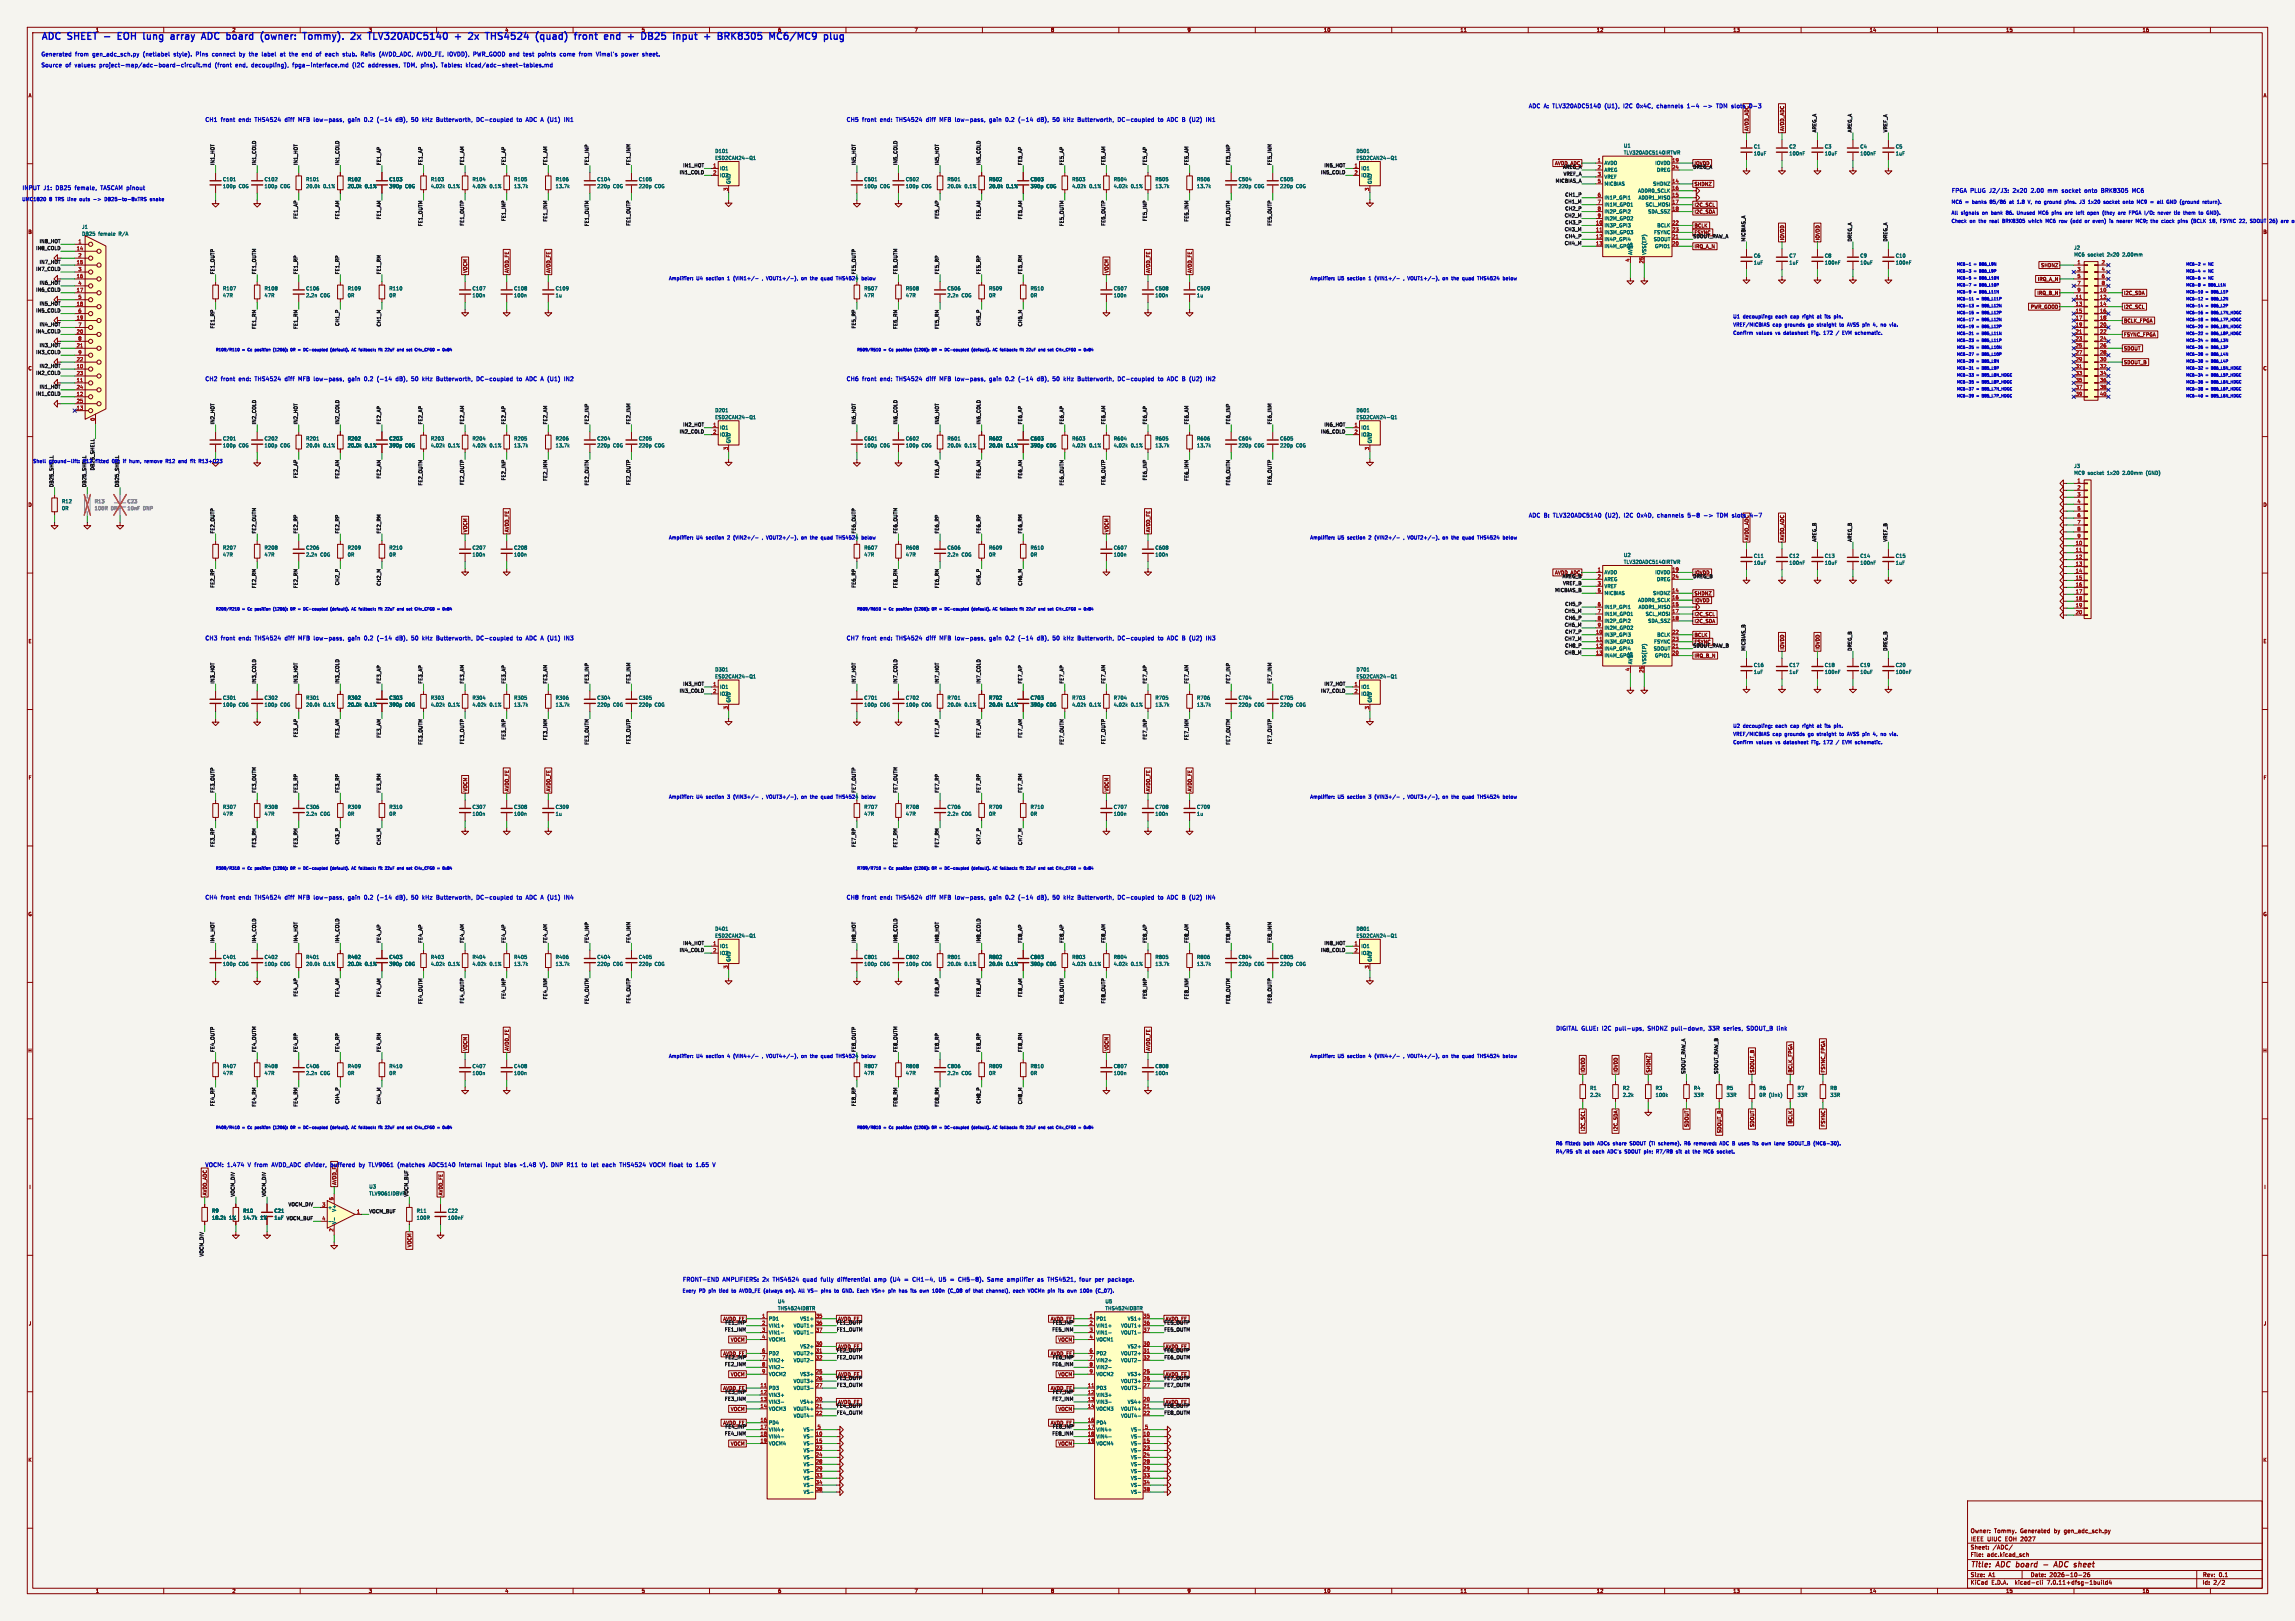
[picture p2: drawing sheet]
<svg xmlns="http://www.w3.org/2000/svg" width="841mm" height="594mm" viewBox="0 0 841 594" stroke-linecap="round" stroke-linejoin="round" font-family="sans-serif">
<defs><g id="words">
<g font-size="3.5" fill="#0000c2">
<text x="15" y="14.7">ADC</text>
<text x="25" y="14.7">SHEET</text>
<text x="39.4" y="14.7">-</text>
<text x="45.4" y="14.7">EOH</text>
<text x="55.8" y="14.7">lung</text>
<text x="66.8" y="14.7">array</text>
<text x="79.2" y="14.7">ADC</text>
<text x="89.3" y="14.7">board</text>
<text x="102.8" y="14.7">(owner:</text>
<text x="119.4" y="14.7">Tommy).</text>
<text x="137.9" y="14.7">2x</text>
<text x="145.2" y="14.7">TLV320ADC5140</text>
<text x="178" y="14.7">+</text>
<text x="184" y="14.7">2x</text>
<text x="191.3" y="14.7">THS4524</text>
<text x="210.6" y="14.7">(quad)</text>
<text x="225.9" y="14.7">front</text>
<text x="237.7" y="14.7">end</text>
<text x="247.3" y="14.7">+</text>
<text x="253.3" y="14.7">DB25</text>
<text x="266" y="14.7">input</text>
<text x="278.3" y="14.7">+</text>
<text x="284.3" y="14.7">BRK8305</text>
<text x="304.2" y="14.7">MC6/MC9</text>
</g>
<g font-size="2.8" fill="#840000">
<text x="722" y="574.9">Title:</text>
<text x="731.7" y="574.9">ADC board</text>
<text x="755.3" y="574.9">ADC sheet</text>
</g>
<g font-size="2.1" fill="#0000c2">
<text x="15" y="20.7">Generated</text>
<text x="27.5" y="20.7">from</text>
<text x="34" y="20.7">gen_adc_sch.py</text>
<text x="52.6" y="20.7">(netlabel</text>
<text x="64" y="20.7">style).</text>
<text x="72.3" y="20.7">Pins</text>
<text x="78.4" y="20.7">connect</text>
<text x="88.5" y="20.7">by</text>
<text x="92.3" y="20.7">the</text>
<text x="97.1" y="20.7">label</text>
<text x="103.9" y="20.7">at</text>
<text x="107.4" y="20.7">the</text>
<text x="112.2" y="20.7">end</text>
<text x="117.5" y="20.7">of</text>
<text x="121.1" y="20.7">each</text>
<text x="127.6" y="20.7">stub.</text>
<text x="134.4" y="20.7">Rails</text>
<text x="141.3" y="20.7">(AVDD_ADC, AVDD_FE, IOVDD),</text>
<text x="176.3" y="20.7">PWR_GOOD and</text>
<text x="195" y="20.7">test</text>
<text x="200.5" y="20.7">points</text>
<text x="208.6" y="20.7">come</text>
<text x="215.9" y="20.7">from</text>
<text x="222.3" y="20.7">Vimal's</text>
<text x="231.7" y="20.7">power</text>
<text x="239.5" y="20.7">sheet.</text>
<text x="15" y="24.7">Source</text>
<text x="23.9" y="24.7">of</text>
<text x="27.5" y="24.7">values:</text>
<text x="36.6" y="24.7">project-map/adc-board-circuit.md</text>
<text x="79.1" y="24.7">(front</text>
<text x="86.8" y="24.7">end,</text>
<text x="92.8" y="24.7">decoupling),</text>
<text x="108" y="24.7">fpga-interface.md</text>
<text x="130.1" y="24.7">(I2C</text>
<text x="136.1" y="24.7">addresses,</text>
<text x="149.3" y="24.7">TDM, pins).</text>
<text x="163.3" y="24.7">Tables:</text>
<text x="172.5" y="24.7">kicad/adc-sheet-tables.md</text>
<text x="560" y="39.8">ADC</text>
<text x="566" y="39.8">A:</text>
<text x="569.8" y="39.8">TLV320ADC5140</text>
<text x="589.4" y="39.8">(U1),</text>
<text x="596.9" y="39.8">I2C</text>
<text x="602.3" y="39.8">0x4C,</text>
<text x="610.3" y="39.8">channels</text>
<text x="622.1" y="39.8">1-4</text>
<text x="628.5" y="39.8">-&gt;</text>
<text x="634" y="39.8">TDM</text>
<text x="640.1" y="39.8">slots</text>
<text x="75" y="44.7">CH1</text>
<text x="81.2" y="44.7">front</text>
<text x="88.3" y="44.7">end:</text>
<text x="94.8" y="44.7">THS4524</text>
<text x="106.4" y="44.7">diff</text>
<text x="111.9" y="44.7">MFB</text>
<text x="118.2" y="44.7">low-pass,</text>
<text x="131.3" y="44.7">gain</text>
<text x="137.9" y="44.7">0.2</text>
<text x="143.2" y="44.7">(-14</text>
<text x="150.6" y="44.7">dB),</text>
<text x="157" y="44.7">50</text>
<text x="161.6" y="44.7">kHz</text>
<text x="167.3" y="44.7">Butterworth,</text>
<text x="182.6" y="44.7">DC-coupled</text>
<text x="198" y="44.7">to</text>
<text x="202" y="44.7">ADC</text>
<text x="208" y="44.7">A</text>
<text x="310" y="44.7">CH5</text>
<text x="316.2" y="44.7">front</text>
<text x="323.3" y="44.7">end:</text>
<text x="329.8" y="44.7">THS4524</text>
<text x="341.4" y="44.7">diff</text>
<text x="346.9" y="44.7">MFB</text>
<text x="353.2" y="44.7">low-pass,</text>
<text x="366.3" y="44.7">gain</text>
<text x="372.9" y="44.7">0.2</text>
<text x="378.2" y="44.7">(-14</text>
<text x="385.6" y="44.7">dB),</text>
<text x="392" y="44.7">50</text>
<text x="396.6" y="44.7">kHz</text>
<text x="402.3" y="44.7">Butterworth,</text>
<text x="417.6" y="44.7">DC-coupled</text>
<text x="433" y="44.7">to</text>
<text x="437" y="44.7">ADC</text>
<text x="443" y="44.7">B</text>
<text x="8" y="69.8">INPUT</text>
<text x="16.2" y="69.8">J1:</text>
<text x="21.3" y="69.8">DB25</text>
<text x="28.9" y="69.8">female,</text>
<text x="38.9" y="69.8">TASCAM pinout</text>
<text x="715" y="70.7">FPGA</text>
<text x="722.3" y="70.7">PLUG</text>
<text x="729.8" y="70.7">J2/J3:</text>
<text x="739" y="70.7">2x20</text>
<text x="746.3" y="70.7">2.00</text>
<text x="753" y="70.7">mm</text>
<text x="758.7" y="70.7">socket</text>
<text x="767.7" y="70.7">onto</text>
<text x="774.4" y="70.7">BRK8305</text>
<text x="75" y="139.8">CH2</text>
<text x="81.2" y="139.8">front</text>
<text x="88.3" y="139.8">end:</text>
<text x="94.8" y="139.8">THS4524</text>
<text x="106.4" y="139.8">diff</text>
<text x="111.9" y="139.8">MFB</text>
<text x="118.2" y="139.8">low-pass,</text>
<text x="131.3" y="139.8">gain</text>
<text x="137.9" y="139.8">0.2</text>
<text x="143.2" y="139.8">(-14</text>
<text x="150.6" y="139.8">dB),</text>
<text x="157" y="139.8">50</text>
<text x="161.6" y="139.8">kHz</text>
<text x="167.3" y="139.8">Butterworth,</text>
<text x="182.6" y="139.8">DC-coupled</text>
<text x="198" y="139.8">to</text>
<text x="202" y="139.8">ADC</text>
<text x="208" y="139.8">A</text>
<text x="310" y="139.8">CH6</text>
<text x="316.2" y="139.8">front</text>
<text x="323.3" y="139.8">end:</text>
<text x="329.8" y="139.8">THS4524</text>
<text x="341.4" y="139.8">diff</text>
<text x="346.9" y="139.8">MFB</text>
<text x="353.2" y="139.8">low-pass,</text>
<text x="366.3" y="139.8">gain</text>
<text x="372.9" y="139.8">0.2</text>
<text x="378.2" y="139.8">(-14</text>
<text x="385.6" y="139.8">dB),</text>
<text x="392" y="139.8">50</text>
<text x="396.6" y="139.8">kHz</text>
<text x="402.3" y="139.8">Butterworth,</text>
<text x="417.6" y="139.8">DC-coupled</text>
<text x="433" y="139.8">to</text>
<text x="437" y="139.8">ADC</text>
<text x="443" y="139.8">B</text>
<text x="560" y="189.8">ADC</text>
<text x="566" y="189.8">B:</text>
<text x="570" y="189.8">TLV320ADC5140</text>
<text x="589.7" y="189.8">(U2),</text>
<text x="597.1" y="189.8">I2C</text>
<text x="602.5" y="189.8">0x4D,</text>
<text x="610.5" y="189.8">channels</text>
<text x="622.3" y="189.8">5-8</text>
<text x="628.7" y="189.8">-&gt;</text>
<text x="634.2" y="189.8">TDM</text>
<text x="640.3" y="189.8">slots</text>
<text x="75" y="234.7">CH3</text>
<text x="81.2" y="234.7">front</text>
<text x="88.3" y="234.7">end:</text>
<text x="94.8" y="234.7">THS4524</text>
<text x="106.4" y="234.7">diff</text>
<text x="111.9" y="234.7">MFB</text>
<text x="118.2" y="234.7">low-pass,</text>
<text x="131.3" y="234.7">gain</text>
<text x="137.9" y="234.7">0.2</text>
<text x="143.2" y="234.7">(-14</text>
<text x="150.6" y="234.7">dB),</text>
<text x="157" y="234.7">50</text>
<text x="161.6" y="234.7">kHz</text>
<text x="167.3" y="234.7">Butterworth,</text>
<text x="182.6" y="234.7">DC-coupled</text>
<text x="198" y="234.7">to</text>
<text x="202" y="234.7">ADC</text>
<text x="208" y="234.7">A</text>
<text x="310" y="234.7">CH7</text>
<text x="316.2" y="234.7">front</text>
<text x="323.3" y="234.7">end:</text>
<text x="329.8" y="234.7">THS4524</text>
<text x="341.4" y="234.7">diff</text>
<text x="346.9" y="234.7">MFB</text>
<text x="353.2" y="234.7">low-pass,</text>
<text x="366.3" y="234.7">gain</text>
<text x="372.9" y="234.7">0.2</text>
<text x="378.2" y="234.7">(-14</text>
<text x="385.6" y="234.7">dB),</text>
<text x="392" y="234.7">50</text>
<text x="396.6" y="234.7">kHz</text>
<text x="402.3" y="234.7">Butterworth,</text>
<text x="417.6" y="234.7">DC-coupled</text>
<text x="433" y="234.7">to</text>
<text x="437" y="234.7">ADC</text>
<text x="443" y="234.7">B</text>
<text x="75" y="329.7">CH4</text>
<text x="81.2" y="329.7">front</text>
<text x="88.3" y="329.7">end:</text>
<text x="94.8" y="329.7">THS4524</text>
<text x="106.4" y="329.7">diff</text>
<text x="111.9" y="329.7">MFB</text>
<text x="118.2" y="329.7">low-pass,</text>
<text x="131.3" y="329.7">gain</text>
<text x="137.9" y="329.7">0.2</text>
<text x="143.2" y="329.7">(-14</text>
<text x="150.6" y="329.7">dB),</text>
<text x="157" y="329.7">50</text>
<text x="161.6" y="329.7">kHz</text>
<text x="167.3" y="329.7">Butterworth,</text>
<text x="182.6" y="329.7">DC-coupled</text>
<text x="198" y="329.7">to</text>
<text x="202" y="329.7">ADC</text>
<text x="208" y="329.7">A</text>
<text x="310" y="329.7">CH8</text>
<text x="316.2" y="329.7">front</text>
<text x="323.3" y="329.7">end:</text>
<text x="329.8" y="329.7">THS4524</text>
<text x="341.4" y="329.7">diff</text>
<text x="346.9" y="329.7">MFB</text>
<text x="353.2" y="329.7">low-pass,</text>
<text x="366.3" y="329.7">gain</text>
<text x="372.9" y="329.7">0.2</text>
<text x="378.2" y="329.7">(-14</text>
<text x="385.6" y="329.7">dB),</text>
<text x="392" y="329.7">50</text>
<text x="396.6" y="329.7">kHz</text>
<text x="402.3" y="329.7">Butterworth,</text>
<text x="417.6" y="329.7">DC-coupled</text>
<text x="433" y="329.7">to</text>
<text x="437" y="329.7">ADC</text>
<text x="443" y="329.7">B</text>
<text x="570" y="377.7">DIGITAL GLUE:</text>
<text x="587.9" y="377.7">I2C</text>
<text x="593.3" y="377.7">pull-ups,</text>
<text x="605.8" y="377.7">SHDNZ</text>
<text x="615.1" y="377.7">pull-down,</text>
<text x="629.3" y="377.7">33R</text>
<text x="635.4" y="377.7">series,</text>
<text x="644.5" y="377.7">SDOUT_B</text>
<text x="75" y="427.7">VOCM:</text>
<text x="83.5" y="427.7">1.474</text>
<text x="91.7" y="427.7">V</text>
<text x="94.7" y="427.7">from</text>
<text x="101.6" y="427.7">AVDD_ADC divider,</text>
<text x="124.3" y="427.7">buffered</text>
<text x="135.3" y="427.7">by</text>
<text x="139.6" y="427.7">TLV9061</text>
<text x="150.7" y="427.7">(matches</text>
<text x="162.8" y="427.7">ADC5140</text>
<text x="174.5" y="427.7">internal</text>
<text x="184.9" y="427.7">input</text>
<text x="192.3" y="427.7">bias</text>
<text x="198.7" y="427.7">~1.48</text>
<text x="206.5" y="427.7">V).</text>
<text x="211.2" y="427.7">DNP</text>
<text x="217.6" y="427.7">R11</text>
<text x="223.7" y="427.7">to</text>
<text x="227.6" y="427.7">let</text>
<text x="232.3" y="427.7">each</text>
<text x="239.3" y="427.7">THS4524</text>
<text x="250.9" y="427.7">VOCM</text>
<text x="258.7" y="427.7">float</text>
<text x="250" y="469.7">FRONT-END</text>
<text x="265.1" y="469.7">AMPLIFIERS:</text>
<text x="280.3" y="469.7">2x</text>
<text x="284.7" y="469.7">THS4524</text>
<text x="296.3" y="469.7">quad</text>
<text x="303.4" y="469.7">fully</text>
<text x="310.1" y="469.7">differential</text>
<text x="324.2" y="469.7">amp</text>
<text x="330.7" y="469.7">(U4</text>
<text x="336.4" y="469.7">=</text>
<text x="340" y="469.7">CH1-4,</text>
<text x="350.2" y="469.7">U5</text>
<text x="355" y="469.7">=</text>
<text x="358.6" y="469.7">CH5-8).</text>
<text x="369.8" y="469.7">Same</text>
<text x="377.6" y="469.7">amplifier</text>
<text x="389.4" y="469.7">as</text>
<text x="393.7" y="469.7">THS4521,</text>
<text x="406" y="469.7">four</text>
<text x="412.3" y="469.7">per</text>
</g>
<g font-size="2.1" fill="#840000">
<text x="722" y="562">Owner:</text>
<text x="730.7" y="562">Tommy.</text>
<text x="740.4" y="562">Generated</text>
<text x="752.9" y="562">by</text>
<text x="756.7" y="562">gen_adc_sch.py</text>
<text x="722" y="568">Sheet:</text>
<text x="722" y="565.2">IEEE</text>
<text x="728.5" y="565.2">UIUC</text>
<text x="730.2" y="568">/ADC/</text>
<text x="735.6" y="565.2">EOH</text>
<text x="741.9" y="565.2">2027</text>
<text x="722" y="570.7">File:</text>
<text x="728.1" y="570.7">adc.kicad_sch</text>
<text x="722" y="580.9">KiCad</text>
<text x="722" y="578.1">Size:</text>
<text x="728.7" y="578.1">A1</text>
<text x="729.7" y="580.9">E.D.A.</text>
<text x="738.6" y="580.9">kicad-cli</text>
<text x="744" y="578.1">Date:</text>
<text x="750.5" y="580.9">7.0.11+dfsg-1build4</text>
<text x="751" y="578.1">2026-10-26</text>
<text x="807" y="578.3">Rev:</text>
<text x="807" y="580.9">Id:</text>
<text x="811.1" y="580.9">2/2</text>
<text x="813.4" y="578.3">0.1</text>
</g>
<g font-size="1.8" fill="#840000">
<text x="35" y="11.9">1</text>
<text x="85" y="11.9">2</text>
<text x="185" y="11.9">4</text>
<text x="335" y="11.9">7</text>
<text x="385" y="11.9">8</text>
<text x="435" y="11.9">9</text>
<text x="485" y="11.9">10</text>
<text x="535" y="11.9">11</text>
<text x="585" y="11.9">12</text>
<text x="635" y="11.9">13</text>
<text x="685" y="11.9">14</text>
<text x="735" y="11.9">15</text>
<text x="785" y="11.9">16</text>
<text x="10.3" y="35.9">A</text>
<text x="829.3" y="35.9">A</text>
<text x="654" y="48.2" transform="rotate(-90 654 48.2)">AVDD_ADC</text>
<text x="569.7" y="60.7">AVDD_ADC</text>
<text x="620.8" y="68.3">SHDNZ</text>
<text x="620.8" y="76">I2C_SCL</text>
<text x="620.8" y="83.6">BCLK</text>
<text x="620.8" y="78.5">I2C_SDA</text>
<text x="10.3" y="85.9">B</text>
<text x="654" y="88.2" transform="rotate(-90 654 88.2)">IOVDD</text>
<text x="667" y="88.2" transform="rotate(-90 667 88.2)">IOVDD</text>
<text x="829.2" y="85.9">B</text>
<text x="620.8" y="91.2">IRQ_A_N</text>
<text x="171.4" y="100.2" transform="rotate(-90 171.4 100.2)">VOCM</text>
<text x="186.6" y="100.2" transform="rotate(-90 186.6 100.2)">AVDD_FE</text>
<text x="201.9" y="100.2" transform="rotate(-90 201.9 100.2)">AVDD_FE</text>
<text x="406.4" y="100.2" transform="rotate(-90 406.4 100.2)">VOCM</text>
<text x="421.6" y="100.2" transform="rotate(-90 421.6 100.2)">AVDD_FE</text>
<text x="436.9" y="100.2" transform="rotate(-90 436.9 100.2)">AVDD_FE</text>
<text x="747.8" y="98.1">SHDNZ</text>
<text x="746.6" y="103.2">IRQ_A_N</text>
<text x="744" y="113.3">PWR_GOOD</text>
<text x="746.4" y="108.3">IRQ_B_N</text>
<text x="778.2" y="108.3">I2C_SDA</text>
<text x="778.2" y="113.3">I2C_SCL</text>
<text x="778.2" y="118.4">BCLK_FPGA</text>
<text x="778.2" y="123.5">FSYNC_FPGA</text>
<text x="778.2" y="128.6">SDOUT</text>
<text x="10.3" y="135.9">C</text>
<text x="778.2" y="133.7">SDOUT_B</text>
<text x="829.2" y="135.9">C</text>
<text x="10.3" y="185.9">D</text>
<text x="829.2" y="185.9">D</text>
<text x="171.4" y="195.2" transform="rotate(-90 171.4 195.2)">VOCM</text>
<text x="186.6" y="195.2" transform="rotate(-90 186.6 195.2)">AVDD_FE</text>
<text x="406.4" y="195.2" transform="rotate(-90 406.4 195.2)">VOCM</text>
<text x="421.6" y="195.2" transform="rotate(-90 421.6 195.2)">AVDD_FE</text>
<text x="654" y="198.2" transform="rotate(-90 654 198.2)">AVDD_ADC</text>
<text x="569.7" y="210.7">AVDD_ADC</text>
<text x="620.8" y="218.3">SHDNZ</text>
<text x="620.8" y="220.9">IOVDD</text>
<text x="620.8" y="226">I2C_SCL</text>
<text x="620.8" y="233.6">BCLK</text>
<text x="620.8" y="228.5">I2C_SDA</text>
<text x="10.3" y="235.9">E</text>
<text x="654" y="238.2" transform="rotate(-90 654 238.2)">IOVDD</text>
<text x="667" y="238.2" transform="rotate(-90 667 238.2)">IOVDD</text>
<text x="829.3" y="235.9">E</text>
<text x="620.8" y="241.2">IRQ_B_N</text>
<text x="10.3" y="285.9">F</text>
<text x="829.3" y="285.9">F</text>
<text x="171.4" y="290.2" transform="rotate(-90 171.4 290.2)">VOCM</text>
<text x="186.6" y="290.2" transform="rotate(-90 186.6 290.2)">AVDD_FE</text>
<text x="201.9" y="290.2" transform="rotate(-90 201.9 290.2)">AVDD_FE</text>
<text x="406.4" y="290.2" transform="rotate(-90 406.4 290.2)">VOCM</text>
<text x="421.6" y="290.2" transform="rotate(-90 421.6 290.2)">AVDD_FE</text>
<text x="436.9" y="290.2" transform="rotate(-90 436.9 290.2)">AVDD_FE</text>
<text x="10.3" y="335.9">G</text>
<text x="829.2" y="335.9">G</text>
<text x="10.2" y="385.9">H</text>
<text x="171.4" y="385.2" transform="rotate(-90 171.4 385.2)">VOCM</text>
<text x="186.6" y="385.2" transform="rotate(-90 186.6 385.2)">AVDD_FE</text>
<text x="406.4" y="385.2" transform="rotate(-90 406.4 385.2)">VOCM</text>
<text x="421.6" y="385.2" transform="rotate(-90 421.6 385.2)">AVDD_FE</text>
<text x="829.2" y="385.9">H</text>
<text x="581" y="393.2" transform="rotate(-90 581 393.2)">IOVDD</text>
<text x="593" y="393.2" transform="rotate(-90 593 393.2)">IOVDD</text>
<text x="605" y="393.2" transform="rotate(-90 605 393.2)">SHDNZ</text>
<text x="643" y="393.2" transform="rotate(-90 643 393.2)">SDOUT_B</text>
<text x="657" y="393.2" transform="rotate(-90 657 393.2)">BCLK_FPGA</text>
<text x="669" y="393.2" transform="rotate(-90 669 393.2)">FSYNC_FPGA</text>
<text x="619" y="413.1" transform="rotate(-90 619 413.1)">SDOUT</text>
<text x="643" y="413.1" transform="rotate(-90 643 413.1)">SDOUT</text>
<text x="657" y="411.9" transform="rotate(-90 657 411.9)">BCLK</text>
<text x="669" y="413" transform="rotate(-90 669 413)">FSYNC</text>
<text x="581" y="414.6" transform="rotate(-90 581 414.6)">I2C_SCL</text>
<text x="593" y="414.6" transform="rotate(-90 593 414.6)">I2C_SDA</text>
<text x="631" y="415.4" transform="rotate(-90 631 415.4)">SDOUT_B</text>
<text x="10.6" y="435.9">I</text>
<text x="829.6" y="435.9">I</text>
<text x="76" y="438.2" transform="rotate(-90 76 438.2)">AVDD_ADC</text>
<text x="162.4" y="438.2" transform="rotate(-90 162.4 438.2)">AVDD_FE</text>
<text x="151" y="457.2" transform="rotate(-90 151 457.2)">VOCM</text>
<text x="10.4" y="485.9">J</text>
<text x="264.9" y="484.2">AVDD_FE</text>
<text x="384.9" y="484.2">AVDD_FE</text>
<text x="829.4" y="485.9">J</text>
<text x="267.7" y="491.8">VOCM</text>
<text x="387.7" y="491.8">VOCM</text>
<text x="264.9" y="496.9">AVDD_FE</text>
<text x="384.9" y="496.9">AVDD_FE</text>
<text x="264.9" y="509.6">AVDD_FE</text>
<text x="267.7" y="504.5">VOCM</text>
<text x="384.9" y="509.6">AVDD_FE</text>
<text x="387.7" y="504.5">VOCM</text>
<text x="267.7" y="517.2">VOCM</text>
<text x="387.7" y="517.2">VOCM</text>
<text x="264.9" y="522.3">AVDD_FE</text>
<text x="384.9" y="522.3">AVDD_FE</text>
<text x="267.7" y="529.9">VOCM</text>
<text x="387.7" y="529.9">VOCM</text>
<text x="10.3" y="535.9">K</text>
<text x="829.2" y="535.9">K</text>
<text x="35" y="583.9">1</text>
<text x="85" y="583.9">2</text>
<text x="135" y="583.9">3</text>
<text x="185" y="583.9">4</text>
<text x="235" y="583.9">5</text>
<text x="285" y="583.9">6</text>
<text x="335" y="583.9">7</text>
<text x="385" y="583.9">8</text>
<text x="435" y="583.9">9</text>
<text x="485" y="583.9">10</text>
<text x="535" y="583.9">11</text>
<text x="585" y="583.9">12</text>
<text x="635" y="583.9">13</text>
<text x="685" y="583.9">14</text>
<text x="735" y="583.9">15</text>
<text x="785" y="583.9">16</text>
</g>
<g font-size="1.8" fill="#0000c2">
<text x="135" y="11.9">3</text>
<text x="235" y="11.9">5</text>
<text x="285" y="11.9">6</text>
<text x="641" y="48.2" transform="rotate(-90 641 48.2)">AVDD_ADC</text>
<text x="8" y="73.7">UMC1820</text>
<text x="18.1" y="73.7">8</text>
<text x="20.4" y="73.7">TRS line</text>
<text x="29.7" y="73.7">outs</text>
<text x="35" y="73.7">-&gt;</text>
<text x="39.3" y="73.7">DB25-to-8xTRS</text>
<text x="56.1" y="73.7">snake</text>
<text x="715" y="74.7">MC6</text>
<text x="720.1" y="74.7">=</text>
<text x="722.8" y="74.7">banks</text>
<text x="729.5" y="74.7">85/86</text>
<text x="736.9" y="74.7">at</text>
<text x="739.9" y="74.7">1.8</text>
<text x="744.1" y="74.7">V, no</text>
<text x="750.4" y="74.7">ground</text>
<text x="758.1" y="74.7">pins.</text>
<text x="763.8" y="74.7">J3</text>
<text x="767.2" y="74.7">1x20</text>
<text x="773" y="74.7">socket</text>
<text x="780.3" y="74.7">onto</text>
<text x="785.6" y="74.7">MC9</text>
<text x="790.7" y="74.7">=</text>
<text x="793.5" y="74.7">all</text>
<text x="797.1" y="74.7">GND (ground</text>
<text x="810.7" y="74.7">return).</text>
<text x="715" y="81.7">Check</text>
<text x="715" y="78.7">All</text>
<text x="718.6" y="78.7">signals</text>
<text x="721.8" y="81.7">on</text>
<text x="725.3" y="81.7">the</text>
<text x="726.5" y="78.7">on</text>
<text x="729.4" y="81.7">real</text>
<text x="730" y="78.7">bank</text>
<text x="734.3" y="81.7">BRK8305</text>
<text x="735.6" y="78.7">86.</text>
<text x="739.8" y="78.7">Unused</text>
<text x="744.1" y="81.7">which</text>
<text x="747.9" y="78.7">MC6</text>
<text x="750.6" y="81.7">MC6</text>
<text x="753" y="78.7">pins</text>
<text x="755.7" y="81.7">row</text>
<text x="758.1" y="78.7">are</text>
<text x="760.1" y="81.7">(odd</text>
<text x="762.3" y="78.7">left</text>
<text x="765.6" y="81.7">or</text>
<text x="766.7" y="78.7">open</text>
<text x="768.7" y="81.7">even)</text>
<text x="772.4" y="78.7">(they</text>
<text x="775" y="81.7">is</text>
<text x="777.8" y="81.7">nearer</text>
<text x="778.3" y="78.7">are</text>
<text x="782.5" y="78.7">FPGA I/O:</text>
<text x="785" y="81.7">MC9;</text>
<text x="790.7" y="81.7">the</text>
<text x="793.5" y="78.7">never</text>
<text x="794.9" y="81.7">clock</text>
<text x="799.7" y="78.7">tie</text>
<text x="801" y="81.7">pins</text>
<text x="803.3" y="78.7">them</text>
<text x="806.1" y="81.7">(BCLK</text>
<text x="809.1" y="78.7">to</text>
<text x="812.2" y="78.7">GND).</text>
<text x="813" y="81.7">18,</text>
<text x="817.2" y="81.7">FSYNC 22,</text>
<text x="828.5" y="81.7">SDOUT 26)</text>
<text x="840.3" y="81.7">are</text>
<text x="245" y="102.7">Amplifier:</text>
<text x="255.2" y="102.7">U4</text>
<text x="258.9" y="102.7">section</text>
<text x="266.9" y="102.7">1</text>
<text x="269.3" y="102.7">(VIN1+/-</text>
<text x="281.8" y="102.7">VOUT1+/-),</text>
<text x="294.8" y="102.7">on</text>
<text x="298.3" y="102.7">the</text>
<text x="302.4" y="102.7">quad</text>
<text x="308.2" y="102.7">THS4524</text>
<text x="317.7" y="102.7">below</text>
<text x="480" y="102.7">Amplifier:</text>
<text x="490.2" y="102.7">U5</text>
<text x="493.9" y="102.7">section</text>
<text x="501.9" y="102.7">1</text>
<text x="504.3" y="102.7">(VIN1+/-</text>
<text x="516.8" y="102.7">VOUT1+/-),</text>
<text x="529.8" y="102.7">on</text>
<text x="533.3" y="102.7">the</text>
<text x="537.4" y="102.7">quad</text>
<text x="543.2" y="102.7">THS4524</text>
<text x="552.7" y="102.7">below</text>
<text x="635" y="119.8">VREF/MICBIAS</text>
<text x="635" y="116.8">U1</text>
<text x="638.7" y="116.8">decoupling:</text>
<text x="649.6" y="119.8">cap</text>
<text x="650.8" y="116.8">each</text>
<text x="654.2" y="119.8">grounds</text>
<text x="656.5" y="116.8">cap</text>
<text x="661" y="116.8">right</text>
<text x="662.9" y="119.8">go</text>
<text x="666.4" y="119.8">straight</text>
<text x="666.6" y="116.8">at</text>
<text x="669.7" y="116.8">its</text>
<text x="673.2" y="116.8">pin.</text>
<text x="674.8" y="119.8">to</text>
<text x="677.9" y="119.8">AVSS pin</text>
<text x="687.7" y="119.8">4,</text>
<text x="690.7" y="119.8">no</text>
<text x="694.2" y="119.8">via.</text>
<text x="635" y="122.7">Confirm</text>
<text x="643.5" y="122.7">values</text>
<text x="650.8" y="122.7">vs</text>
<text x="653.9" y="122.7">datasheet</text>
<text x="664.4" y="122.7">Fig.</text>
<text x="669" y="122.7">172</text>
<text x="676.3" y="122.7">EVM schematic.</text>
<text x="12" y="169.8">Shell</text>
<text x="17.9" y="169.8">ground-lift:</text>
<text x="30.5" y="169.8">R12</text>
<text x="35.4" y="169.8">fitted</text>
<text x="41.6" y="169.8">0R;</text>
<text x="45.9" y="169.8">if</text>
<text x="48.4" y="169.8">hum,</text>
<text x="54.1" y="169.8">remove</text>
<text x="62.1" y="169.8">R12</text>
<text x="66.9" y="169.8">and</text>
<text x="71.5" y="169.8">fit</text>
<text x="74.8" y="169.8">R13+C23</text>
<text x="245" y="197.7">Amplifier:</text>
<text x="255.2" y="197.7">U4</text>
<text x="258.9" y="197.7">section</text>
<text x="266.9" y="197.7">2</text>
<text x="269.3" y="197.7">(VIN2+/-</text>
<text x="281.8" y="197.7">VOUT2+/-),</text>
<text x="294.8" y="197.7">on</text>
<text x="298.3" y="197.7">the</text>
<text x="302.4" y="197.7">quad</text>
<text x="308.2" y="197.7">THS4524</text>
<text x="317.7" y="197.7">below</text>
<text x="480" y="197.7">Amplifier:</text>
<text x="490.2" y="197.7">U5</text>
<text x="493.9" y="197.7">section</text>
<text x="501.9" y="197.7">2</text>
<text x="504.3" y="197.7">(VIN2+/-</text>
<text x="516.8" y="197.7">VOUT2+/-),</text>
<text x="529.8" y="197.7">on</text>
<text x="533.3" y="197.7">the</text>
<text x="537.4" y="197.7">quad</text>
<text x="543.2" y="197.7">THS4524</text>
<text x="552.7" y="197.7">below</text>
<text x="641" y="198.2" transform="rotate(-90 641 198.2)">AVDD_ADC</text>
<text x="635" y="266.8">U2</text>
<text x="635" y="269.7">VREF/MICBIAS</text>
<text x="638.7" y="266.8">decoupling:</text>
<text x="649.6" y="269.7">cap</text>
<text x="650.8" y="266.8">each</text>
<text x="654.2" y="269.7">grounds</text>
<text x="656.5" y="266.8">cap</text>
<text x="661" y="266.8">right</text>
<text x="662.9" y="269.7">go</text>
<text x="666.4" y="269.7">straight</text>
<text x="666.6" y="266.8">at</text>
<text x="669.7" y="266.8">its</text>
<text x="673.2" y="266.8">pin.</text>
<text x="674.8" y="269.7">to</text>
<text x="677.9" y="269.7">AVSS pin</text>
<text x="687.7" y="269.7">4,</text>
<text x="690.7" y="269.7">no</text>
<text x="694.2" y="269.7">via.</text>
<text x="635" y="272.7">Confirm</text>
<text x="643.5" y="272.7">values</text>
<text x="650.8" y="272.7">vs</text>
<text x="653.9" y="272.7">datasheet</text>
<text x="664.4" y="272.7">Fig.</text>
<text x="669" y="272.7">172</text>
<text x="676.3" y="272.7">EVM schematic.</text>
<text x="245" y="292.7">Amplifier:</text>
<text x="255.2" y="292.7">U4</text>
<text x="258.9" y="292.7">section</text>
<text x="266.9" y="292.7">3</text>
<text x="269.3" y="292.7">(VIN3+/-</text>
<text x="281.8" y="292.7">VOUT3+/-),</text>
<text x="294.8" y="292.7">on</text>
<text x="298.3" y="292.7">the</text>
<text x="302.4" y="292.7">quad</text>
<text x="308.2" y="292.7">THS4524</text>
<text x="317.7" y="292.7">below</text>
<text x="480" y="292.7">Amplifier:</text>
<text x="490.2" y="292.7">U5</text>
<text x="493.9" y="292.7">section</text>
<text x="501.9" y="292.7">3</text>
<text x="504.3" y="292.7">(VIN3+/-</text>
<text x="516.8" y="292.7">VOUT3+/-),</text>
<text x="529.8" y="292.7">on</text>
<text x="533.3" y="292.7">the</text>
<text x="537.4" y="292.7">quad</text>
<text x="543.2" y="292.7">THS4524</text>
<text x="552.7" y="292.7">below</text>
<text x="245" y="387.7">Amplifier:</text>
<text x="255.2" y="387.7">U4</text>
<text x="258.9" y="387.7">section</text>
<text x="266.9" y="387.7">4</text>
<text x="269.3" y="387.7">(VIN4+/-</text>
<text x="281.8" y="387.7">VOUT4+/-),</text>
<text x="294.8" y="387.7">on</text>
<text x="298.3" y="387.7">the</text>
<text x="302.4" y="387.7">quad</text>
<text x="308.2" y="387.7">THS4524</text>
<text x="317.7" y="387.7">below</text>
<text x="480" y="387.7">Amplifier:</text>
<text x="490.2" y="387.7">U5</text>
<text x="493.9" y="387.7">section</text>
<text x="501.9" y="387.7">4</text>
<text x="504.3" y="387.7">(VIN4+/-</text>
<text x="516.8" y="387.7">VOUT4+/-),</text>
<text x="529.8" y="387.7">on</text>
<text x="533.3" y="387.7">the</text>
<text x="537.4" y="387.7">quad</text>
<text x="543.2" y="387.7">THS4524</text>
<text x="552.7" y="387.7">below</text>
<text x="570" y="419.7">R6</text>
<text x="573.7" y="419.7">fitted:</text>
<text x="580.4" y="419.7">both</text>
<text x="585.8" y="419.7">ADCs share</text>
<text x="598" y="419.7">SDOUT (TI</text>
<text x="608.9" y="419.7">scheme).</text>
<text x="618.6" y="419.7">R6</text>
<text x="622.3" y="419.7">removed:</text>
<text x="632" y="419.7">ADC B</text>
<text x="639.2" y="419.7">uses</text>
<text x="644.7" y="419.7">its</text>
<text x="648.2" y="419.7">own</text>
<text x="653" y="419.7">lane</text>
<text x="658.2" y="419.7">SDOUT_B (MC6-30).</text>
<text x="570" y="422.7">R4/R5</text>
<text x="577.5" y="422.7">sit</text>
<text x="581" y="422.7">at</text>
<text x="584" y="422.7">each</text>
<text x="589.7" y="422.7">ADC's</text>
<text x="596.1" y="422.7">SDOUT pin;</text>
<text x="608.1" y="422.7">R7/R8</text>
<text x="615.5" y="422.7">sit</text>
<text x="619.1" y="422.7">at</text>
<text x="622.1" y="422.7">the</text>
<text x="626.2" y="422.7">MC6</text>
<text x="631.3" y="422.7">socket.</text>
<text x="123.4" y="434.4" transform="rotate(-90 123.4 434.4)">AVDD_FE</text>
<text x="250" y="473.7">Every</text>
<text x="256.1" y="473.7">PD</text>
<text x="259.8" y="473.7">pin</text>
<text x="263.9" y="473.7">tied</text>
<text x="268.7" y="473.7">to</text>
<text x="271.7" y="473.7">AVDD_FE (always</text>
<text x="289.1" y="473.7">on).</text>
<text x="294" y="473.7">All</text>
<text x="297.6" y="473.7">VS-</text>
<text x="302.7" y="473.7">pins</text>
<text x="307.8" y="473.7">to</text>
<text x="310.8" y="473.7">GND. Each</text>
<text x="322.2" y="473.7">VSn+</text>
<text x="328.3" y="473.7">pin</text>
<text x="332.4" y="473.7">has</text>
<text x="336.9" y="473.7">its</text>
<text x="340.4" y="473.7">own</text>
<text x="345.2" y="473.7">100n</text>
<text x="351.2" y="473.7">(C_08</text>
<text x="357.9" y="473.7">of</text>
<text x="360.9" y="473.7">that</text>
<text x="365.8" y="473.7">channel),</text>
<text x="375.9" y="473.7">each</text>
<text x="381.5" y="473.7">VOCMn pin</text>
<text x="393.1" y="473.7">its</text>
<text x="396.6" y="473.7">own</text>
<text x="401.4" y="473.7">100n</text>
<text x="407.3" y="473.7">(C_07).</text>
</g>
<g font-size="1.8" fill="#0f0f0f">
<text x="665.7" y="48.7" transform="rotate(-90 665.7 48.7)">AREG_A</text>
<text x="678.6" y="48.7" transform="rotate(-90 678.6 48.7)">AREG_A</text>
<text x="691.6" y="48.7" transform="rotate(-90 691.6 48.7)">VREF_A</text>
<text x="78.7" y="60.6" transform="rotate(-90 78.7 60.6)">IN1_HOT</text>
<text x="93.9" y="60.6" transform="rotate(-90 93.9 60.6)">IN1_COLD</text>
<text x="109.1" y="60.6" transform="rotate(-90 109.1 60.6)">IN1_HOT</text>
<text x="124.4" y="60.6" transform="rotate(-90 124.4 60.6)">IN1_COLD</text>
<text x="139.6" y="60.6" transform="rotate(-90 139.6 60.6)">FE1_AP</text>
<text x="154.9" y="60.6" transform="rotate(-90 154.9 60.6)">FE1_AP</text>
<text x="170.1" y="60.6" transform="rotate(-90 170.1 60.6)">FE1_AM</text>
<text x="185.3" y="60.6" transform="rotate(-90 185.3 60.6)">FE1_AP</text>
<text x="200.6" y="60.6" transform="rotate(-90 200.6 60.6)">FE1_AM</text>
<text x="215.8" y="60.6" transform="rotate(-90 215.8 60.6)">FE1_INP</text>
<text x="231.1" y="60.6" transform="rotate(-90 231.1 60.6)">FE1_INM</text>
<text x="248.9" y="63.9">IN1_COLD</text>
<text x="250.2" y="61.4">IN1_HOT</text>
<text x="313.7" y="60.6" transform="rotate(-90 313.7 60.6)">IN5_HOT</text>
<text x="328.9" y="60.6" transform="rotate(-90 328.9 60.6)">IN5_COLD</text>
<text x="344.1" y="60.6" transform="rotate(-90 344.1 60.6)">IN5_HOT</text>
<text x="359.4" y="60.6" transform="rotate(-90 359.4 60.6)">IN5_COLD</text>
<text x="374.6" y="60.6" transform="rotate(-90 374.6 60.6)">FE5_AP</text>
<text x="389.9" y="60.6" transform="rotate(-90 389.9 60.6)">FE5_AP</text>
<text x="405.1" y="60.6" transform="rotate(-90 405.1 60.6)">FE5_AM</text>
<text x="420.3" y="60.6" transform="rotate(-90 420.3 60.6)">FE5_AP</text>
<text x="435.6" y="60.6" transform="rotate(-90 435.6 60.6)">FE5_AM</text>
<text x="450.8" y="60.6" transform="rotate(-90 450.8 60.6)">FE5_INP</text>
<text x="466.1" y="60.6" transform="rotate(-90 466.1 60.6)">FE5_INM</text>
<text x="483.9" y="63.9">IN5_COLD</text>
<text x="485.2" y="61.4">IN5_HOT</text>
<text x="572.6" y="61.9">AREG_A</text>
<text x="572.8" y="64.5">VREF_A</text>
<text x="620.3" y="61.9">DREG_A</text>
<text x="620.8" y="60.7">IOVDD</text>
<text x="569.9" y="67">MICBIAS_A</text>
<text x="573.2" y="74.6">CH1_M</text>
<text x="573.4" y="72.1">CH1_P</text>
<text x="573.4" y="77.2">CH2_P</text>
<text x="109.1" y="80.3" transform="rotate(-90 109.1 80.3)">FE1_AP</text>
<text x="124.4" y="80.5" transform="rotate(-90 124.4 80.5)">FE1_AM</text>
<text x="139.6" y="80.5" transform="rotate(-90 139.6 80.5)">FE1_AM</text>
<text x="154.9" y="83" transform="rotate(-90 154.9 83)">FE1_OUTM</text>
<text x="170.1" y="82.9" transform="rotate(-90 170.1 82.9)">FE1_OUTP</text>
<text x="185.3" y="81.2" transform="rotate(-90 185.3 81.2)">FE1_INP</text>
<text x="200.6" y="81.4" transform="rotate(-90 200.6 81.4)">FE1_INM</text>
<text x="215.8" y="83" transform="rotate(-90 215.8 83)">FE1_OUTM</text>
<text x="231.1" y="82.9" transform="rotate(-90 231.1 82.9)">FE1_OUTP</text>
<text x="344.1" y="80.3" transform="rotate(-90 344.1 80.3)">FE5_AP</text>
<text x="359.4" y="80.5" transform="rotate(-90 359.4 80.5)">FE5_AM</text>
<text x="374.6" y="80.5" transform="rotate(-90 374.6 80.5)">FE5_AM</text>
<text x="389.9" y="83" transform="rotate(-90 389.9 83)">FE5_OUTM</text>
<text x="405.1" y="82.9" transform="rotate(-90 405.1 82.9)">FE5_OUTP</text>
<text x="420.3" y="81.2" transform="rotate(-90 420.3 81.2)">FE5_INP</text>
<text x="435.6" y="81.4" transform="rotate(-90 435.6 81.4)">FE5_INM</text>
<text x="450.8" y="83" transform="rotate(-90 450.8 83)">FE5_OUTM</text>
<text x="466.1" y="82.9" transform="rotate(-90 466.1 82.9)">FE5_OUTP</text>
<text x="573.2" y="79.7">CH2_M</text>
<text x="573.4" y="82.3">CH3_P</text>
<text x="14.4" y="89.2">IN8_HOT</text>
<text x="573.2" y="89.9">CH4_M</text>
<text x="573.2" y="84.8">CH3_M</text>
<text x="573.4" y="87.3">CH4_P</text>
<text x="620.3" y="87.3">SDOUT_RAW_A</text>
<text x="620.8" y="86.1">FSYNC</text>
<text x="639.7" y="88.7" transform="rotate(-90 639.7 88.7)">MICBIAS_A</text>
<text x="678.6" y="88.7" transform="rotate(-90 678.6 88.7)">DREG_A</text>
<text x="691.6" y="88.7" transform="rotate(-90 691.6 88.7)">DREG_A</text>
<text x="13.1" y="91.7">IN8_COLD</text>
<text x="13.1" y="99.3">IN7_COLD</text>
<text x="14.4" y="96.8">IN7_HOT</text>
<text x="78.7" y="100.6" transform="rotate(-90 78.7 100.6)">FE1_OUTP</text>
<text x="93.9" y="100.6" transform="rotate(-90 93.9 100.6)">FE1_OUTM</text>
<text x="109.1" y="100.6" transform="rotate(-90 109.1 100.6)">FE1_RP</text>
<text x="124.4" y="100.6" transform="rotate(-90 124.4 100.6)">FE1_RP</text>
<text x="139.6" y="100.6" transform="rotate(-90 139.6 100.6)">FE1_RM</text>
<text x="313.7" y="100.6" transform="rotate(-90 313.7 100.6)">FE5_OUTP</text>
<text x="328.9" y="100.6" transform="rotate(-90 328.9 100.6)">FE5_OUTM</text>
<text x="344.1" y="100.6" transform="rotate(-90 344.1 100.6)">FE5_RP</text>
<text x="359.4" y="100.6" transform="rotate(-90 359.4 100.6)">FE5_RP</text>
<text x="374.6" y="100.6" transform="rotate(-90 374.6 100.6)">FE5_RM</text>
<text x="13.1" y="107">IN6_COLD</text>
<text x="14.4" y="104.4">IN6_HOT</text>
<text x="14.4" y="112">IN5_HOT</text>
<text x="13.1" y="114.6">IN5_COLD</text>
<text x="14.4" y="119.7">IN4_HOT</text>
<text x="124.4" y="119.6" transform="rotate(-90 124.4 119.6)">CH1_P</text>
<text x="139.6" y="119.8" transform="rotate(-90 139.6 119.8)">CH1_M</text>
<text x="359.4" y="119.6" transform="rotate(-90 359.4 119.6)">CH5_P</text>
<text x="374.6" y="119.8" transform="rotate(-90 374.6 119.8)">CH5_M</text>
<text x="13.1" y="122.2">IN4_COLD</text>
<text x="78.7" y="120.5" transform="rotate(-90 78.7 120.5)">FE1_RP</text>
<text x="93.9" y="120.7" transform="rotate(-90 93.9 120.7)">FE1_RM</text>
<text x="109.1" y="120.7" transform="rotate(-90 109.1 120.7)">FE1_RM</text>
<text x="313.7" y="120.5" transform="rotate(-90 313.7 120.5)">FE5_RP</text>
<text x="328.9" y="120.7" transform="rotate(-90 328.9 120.7)">FE5_RM</text>
<text x="344.1" y="120.7" transform="rotate(-90 344.1 120.7)">FE5_RM</text>
<text x="13.1" y="129.8">IN3_COLD</text>
<text x="14.4" y="127.3">IN3_HOT</text>
<text x="13.1" y="137.4">IN2_COLD</text>
<text x="14.4" y="134.9">IN2_HOT</text>
<text x="14.4" y="142.5">IN1_HOT</text>
<text x="13.1" y="145.1">IN1_COLD</text>
<text x="78.7" y="155.7" transform="rotate(-90 78.7 155.7)">IN2_HOT</text>
<text x="93.9" y="155.7" transform="rotate(-90 93.9 155.7)">IN2_COLD</text>
<text x="109.1" y="155.7" transform="rotate(-90 109.1 155.7)">IN2_HOT</text>
<text x="124.4" y="155.7" transform="rotate(-90 124.4 155.7)">IN2_COLD</text>
<text x="139.6" y="155.7" transform="rotate(-90 139.6 155.7)">FE2_AP</text>
<text x="154.9" y="155.7" transform="rotate(-90 154.9 155.7)">FE2_AP</text>
<text x="170.1" y="155.7" transform="rotate(-90 170.1 155.7)">FE2_AM</text>
<text x="185.3" y="155.7" transform="rotate(-90 185.3 155.7)">FE2_AP</text>
<text x="200.6" y="155.7" transform="rotate(-90 200.6 155.7)">FE2_AM</text>
<text x="215.8" y="155.7" transform="rotate(-90 215.8 155.7)">FE2_INP</text>
<text x="231.1" y="155.7" transform="rotate(-90 231.1 155.7)">FE2_INM</text>
<text x="313.7" y="155.7" transform="rotate(-90 313.7 155.7)">IN6_HOT</text>
<text x="328.9" y="155.7" transform="rotate(-90 328.9 155.7)">IN6_COLD</text>
<text x="344.1" y="155.7" transform="rotate(-90 344.1 155.7)">IN6_HOT</text>
<text x="359.4" y="155.7" transform="rotate(-90 359.4 155.7)">IN6_COLD</text>
<text x="374.6" y="155.7" transform="rotate(-90 374.6 155.7)">FE6_AP</text>
<text x="389.9" y="155.7" transform="rotate(-90 389.9 155.7)">FE6_AP</text>
<text x="405.1" y="155.7" transform="rotate(-90 405.1 155.7)">FE6_AM</text>
<text x="420.3" y="155.7" transform="rotate(-90 420.3 155.7)">FE6_AP</text>
<text x="435.6" y="155.7" transform="rotate(-90 435.6 155.7)">FE6_AM</text>
<text x="450.8" y="155.7" transform="rotate(-90 450.8 155.7)">FE6_INP</text>
<text x="466.1" y="155.7" transform="rotate(-90 466.1 155.7)">FE6_INM</text>
<text x="248.9" y="158.9">IN2_COLD</text>
<text x="250.2" y="156.4">IN2_HOT</text>
<text x="483.9" y="158.9">IN6_COLD</text>
<text x="485.2" y="156.4">IN6_HOT</text>
<text x="34.7" y="172.5" transform="rotate(-90 34.7 172.5)">DB25_SHELL</text>
<text x="19.7" y="178.7" transform="rotate(-90 19.7 178.7)">DB25_SHELL</text>
<text x="31.7" y="178.7" transform="rotate(-90 31.7 178.7)">DB25_SHELL</text>
<text x="43.7" y="178.7" transform="rotate(-90 43.7 178.7)">DB25_SHELL</text>
<text x="109.1" y="175.3" transform="rotate(-90 109.1 175.3)">FE2_AP</text>
<text x="124.4" y="175.5" transform="rotate(-90 124.4 175.5)">FE2_AM</text>
<text x="139.6" y="175.5" transform="rotate(-90 139.6 175.5)">FE2_AM</text>
<text x="154.9" y="178" transform="rotate(-90 154.9 178)">FE2_OUTM</text>
<text x="170.1" y="177.9" transform="rotate(-90 170.1 177.9)">FE2_OUTP</text>
<text x="185.3" y="176.2" transform="rotate(-90 185.3 176.2)">FE2_INP</text>
<text x="200.6" y="176.4" transform="rotate(-90 200.6 176.4)">FE2_INM</text>
<text x="215.8" y="178" transform="rotate(-90 215.8 178)">FE2_OUTM</text>
<text x="231.1" y="177.9" transform="rotate(-90 231.1 177.9)">FE2_OUTP</text>
<text x="344.1" y="175.3" transform="rotate(-90 344.1 175.3)">FE6_AP</text>
<text x="359.4" y="175.5" transform="rotate(-90 359.4 175.5)">FE6_AM</text>
<text x="374.6" y="175.5" transform="rotate(-90 374.6 175.5)">FE6_AM</text>
<text x="389.9" y="178" transform="rotate(-90 389.9 178)">FE6_OUTM</text>
<text x="405.1" y="177.9" transform="rotate(-90 405.1 177.9)">FE6_OUTP</text>
<text x="420.3" y="176.2" transform="rotate(-90 420.3 176.2)">FE6_INP</text>
<text x="435.6" y="176.4" transform="rotate(-90 435.6 176.4)">FE6_INM</text>
<text x="450.8" y="178" transform="rotate(-90 450.8 178)">FE6_OUTM</text>
<text x="466.1" y="177.9" transform="rotate(-90 466.1 177.9)">FE6_OUTP</text>
<text x="78.7" y="195.7" transform="rotate(-90 78.7 195.7)">FE2_OUTP</text>
<text x="93.9" y="195.7" transform="rotate(-90 93.9 195.7)">FE2_OUTM</text>
<text x="109.1" y="195.7" transform="rotate(-90 109.1 195.7)">FE2_RP</text>
<text x="124.4" y="195.7" transform="rotate(-90 124.4 195.7)">FE2_RP</text>
<text x="139.6" y="195.7" transform="rotate(-90 139.6 195.7)">FE2_RM</text>
<text x="313.7" y="195.7" transform="rotate(-90 313.7 195.7)">FE6_OUTP</text>
<text x="328.9" y="195.7" transform="rotate(-90 328.9 195.7)">FE6_OUTM</text>
<text x="344.1" y="195.7" transform="rotate(-90 344.1 195.7)">FE6_RP</text>
<text x="359.4" y="195.7" transform="rotate(-90 359.4 195.7)">FE6_RP</text>
<text x="374.6" y="195.7" transform="rotate(-90 374.6 195.7)">FE6_RM</text>
<text x="665.7" y="198.7" transform="rotate(-90 665.7 198.7)">AREG_B</text>
<text x="678.6" y="198.7" transform="rotate(-90 678.6 198.7)">AREG_B</text>
<text x="691.6" y="198.7" transform="rotate(-90 691.6 198.7)">VREF_B</text>
<text x="78.7" y="215.5" transform="rotate(-90 78.7 215.5)">FE2_RP</text>
<text x="93.9" y="215.7" transform="rotate(-90 93.9 215.7)">FE2_RM</text>
<text x="109.1" y="215.7" transform="rotate(-90 109.1 215.7)">FE2_RM</text>
<text x="124.4" y="214.6" transform="rotate(-90 124.4 214.6)">CH2_P</text>
<text x="139.6" y="214.8" transform="rotate(-90 139.6 214.8)">CH2_M</text>
<text x="313.7" y="215.5" transform="rotate(-90 313.7 215.5)">FE6_RP</text>
<text x="328.9" y="215.7" transform="rotate(-90 328.9 215.7)">FE6_RM</text>
<text x="344.1" y="215.7" transform="rotate(-90 344.1 215.7)">FE6_RM</text>
<text x="359.4" y="214.6" transform="rotate(-90 359.4 214.6)">CH6_P</text>
<text x="374.6" y="214.8" transform="rotate(-90 374.6 214.8)">CH6_M</text>
<text x="572.5" y="211.9">AREG_B</text>
<text x="572.6" y="214.5">VREF_B</text>
<text x="620.3" y="211.9">DREG_B</text>
<text x="620.8" y="210.7">IOVDD</text>
<text x="569.7" y="217">MICBIAS_B</text>
<text x="573.2" y="224.6">CH5_M</text>
<text x="573.4" y="227.2">CH6_P</text>
<text x="573.4" y="222.1">CH5_P</text>
<text x="573.2" y="229.7">CH6_M</text>
<text x="573.4" y="232.3">CH7_P</text>
<text x="573.2" y="234.8">CH7_M</text>
<text x="573.2" y="239.9">CH8_M</text>
<text x="573.4" y="237.3">CH8_P</text>
<text x="620.3" y="237.3">SDOUT_RAW_B</text>
<text x="620.8" y="236.1">FSYNC</text>
<text x="639.7" y="238.7" transform="rotate(-90 639.7 238.7)">MICBIAS_B</text>
<text x="678.6" y="238.7" transform="rotate(-90 678.6 238.7)">DREG_B</text>
<text x="691.6" y="238.7" transform="rotate(-90 691.6 238.7)">DREG_B</text>
<text x="78.7" y="250.6" transform="rotate(-90 78.7 250.6)">IN3_HOT</text>
<text x="93.9" y="250.6" transform="rotate(-90 93.9 250.6)">IN3_COLD</text>
<text x="109.1" y="250.6" transform="rotate(-90 109.1 250.6)">IN3_HOT</text>
<text x="124.4" y="250.6" transform="rotate(-90 124.4 250.6)">IN3_COLD</text>
<text x="139.6" y="250.6" transform="rotate(-90 139.6 250.6)">FE3_AP</text>
<text x="154.9" y="250.6" transform="rotate(-90 154.9 250.6)">FE3_AP</text>
<text x="170.1" y="250.6" transform="rotate(-90 170.1 250.6)">FE3_AM</text>
<text x="185.3" y="250.6" transform="rotate(-90 185.3 250.6)">FE3_AP</text>
<text x="200.6" y="250.6" transform="rotate(-90 200.6 250.6)">FE3_AM</text>
<text x="215.8" y="250.6" transform="rotate(-90 215.8 250.6)">FE3_INP</text>
<text x="231.1" y="250.6" transform="rotate(-90 231.1 250.6)">FE3_INM</text>
<text x="250.2" y="251.4">IN3_HOT</text>
<text x="313.7" y="250.6" transform="rotate(-90 313.7 250.6)">IN7_HOT</text>
<text x="328.9" y="250.6" transform="rotate(-90 328.9 250.6)">IN7_COLD</text>
<text x="344.1" y="250.6" transform="rotate(-90 344.1 250.6)">IN7_HOT</text>
<text x="359.4" y="250.6" transform="rotate(-90 359.4 250.6)">IN7_COLD</text>
<text x="374.6" y="250.6" transform="rotate(-90 374.6 250.6)">FE7_AP</text>
<text x="389.9" y="250.6" transform="rotate(-90 389.9 250.6)">FE7_AP</text>
<text x="405.1" y="250.6" transform="rotate(-90 405.1 250.6)">FE7_AM</text>
<text x="420.3" y="250.6" transform="rotate(-90 420.3 250.6)">FE7_AP</text>
<text x="435.6" y="250.6" transform="rotate(-90 435.6 250.6)">FE7_AM</text>
<text x="450.8" y="250.6" transform="rotate(-90 450.8 250.6)">FE7_INP</text>
<text x="466.1" y="250.6" transform="rotate(-90 466.1 250.6)">FE7_INM</text>
<text x="485.2" y="251.4">IN7_HOT</text>
<text x="248.9" y="253.9">IN3_COLD</text>
<text x="483.9" y="253.9">IN7_COLD</text>
<text x="109.1" y="270.3" transform="rotate(-90 109.1 270.3)">FE3_AP</text>
<text x="124.4" y="270.5" transform="rotate(-90 124.4 270.5)">FE3_AM</text>
<text x="139.6" y="270.5" transform="rotate(-90 139.6 270.5)">FE3_AM</text>
<text x="154.9" y="273" transform="rotate(-90 154.9 273)">FE3_OUTM</text>
<text x="170.1" y="272.9" transform="rotate(-90 170.1 272.9)">FE3_OUTP</text>
<text x="185.3" y="271.2" transform="rotate(-90 185.3 271.2)">FE3_INP</text>
<text x="200.6" y="271.4" transform="rotate(-90 200.6 271.4)">FE3_INM</text>
<text x="215.8" y="273" transform="rotate(-90 215.8 273)">FE3_OUTM</text>
<text x="231.1" y="272.9" transform="rotate(-90 231.1 272.9)">FE3_OUTP</text>
<text x="344.1" y="270.3" transform="rotate(-90 344.1 270.3)">FE7_AP</text>
<text x="359.4" y="270.5" transform="rotate(-90 359.4 270.5)">FE7_AM</text>
<text x="374.6" y="270.5" transform="rotate(-90 374.6 270.5)">FE7_AM</text>
<text x="389.9" y="273" transform="rotate(-90 389.9 273)">FE7_OUTM</text>
<text x="405.1" y="272.9" transform="rotate(-90 405.1 272.9)">FE7_OUTP</text>
<text x="420.3" y="271.2" transform="rotate(-90 420.3 271.2)">FE7_INP</text>
<text x="435.6" y="271.4" transform="rotate(-90 435.6 271.4)">FE7_INM</text>
<text x="450.8" y="273" transform="rotate(-90 450.8 273)">FE7_OUTM</text>
<text x="466.1" y="272.9" transform="rotate(-90 466.1 272.9)">FE7_OUTP</text>
<text x="78.7" y="290.6" transform="rotate(-90 78.7 290.6)">FE3_OUTP</text>
<text x="93.9" y="290.6" transform="rotate(-90 93.9 290.6)">FE3_OUTM</text>
<text x="109.1" y="290.6" transform="rotate(-90 109.1 290.6)">FE3_RP</text>
<text x="124.4" y="290.6" transform="rotate(-90 124.4 290.6)">FE3_RP</text>
<text x="139.6" y="290.6" transform="rotate(-90 139.6 290.6)">FE3_RM</text>
<text x="313.7" y="290.6" transform="rotate(-90 313.7 290.6)">FE7_OUTP</text>
<text x="328.9" y="290.6" transform="rotate(-90 328.9 290.6)">FE7_OUTM</text>
<text x="344.1" y="290.6" transform="rotate(-90 344.1 290.6)">FE7_RP</text>
<text x="359.4" y="290.6" transform="rotate(-90 359.4 290.6)">FE7_RP</text>
<text x="374.6" y="290.6" transform="rotate(-90 374.6 290.6)">FE7_RM</text>
<text x="78.7" y="310.5" transform="rotate(-90 78.7 310.5)">FE3_RP</text>
<text x="93.9" y="310.7" transform="rotate(-90 93.9 310.7)">FE3_RM</text>
<text x="109.1" y="310.7" transform="rotate(-90 109.1 310.7)">FE3_RM</text>
<text x="124.4" y="309.6" transform="rotate(-90 124.4 309.6)">CH3_P</text>
<text x="139.6" y="309.8" transform="rotate(-90 139.6 309.8)">CH3_M</text>
<text x="313.7" y="310.5" transform="rotate(-90 313.7 310.5)">FE7_RP</text>
<text x="328.9" y="310.7" transform="rotate(-90 328.9 310.7)">FE7_RM</text>
<text x="344.1" y="310.7" transform="rotate(-90 344.1 310.7)">FE7_RM</text>
<text x="359.4" y="309.6" transform="rotate(-90 359.4 309.6)">CH7_P</text>
<text x="374.6" y="309.8" transform="rotate(-90 374.6 309.8)">CH7_M</text>
<text x="78.7" y="345.6" transform="rotate(-90 78.7 345.6)">IN4_HOT</text>
<text x="93.9" y="345.6" transform="rotate(-90 93.9 345.6)">IN4_COLD</text>
<text x="109.1" y="345.6" transform="rotate(-90 109.1 345.6)">IN4_HOT</text>
<text x="124.4" y="345.6" transform="rotate(-90 124.4 345.6)">IN4_COLD</text>
<text x="139.6" y="345.6" transform="rotate(-90 139.6 345.6)">FE4_AP</text>
<text x="154.9" y="345.6" transform="rotate(-90 154.9 345.6)">FE4_AP</text>
<text x="170.1" y="345.6" transform="rotate(-90 170.1 345.6)">FE4_AM</text>
<text x="185.3" y="345.6" transform="rotate(-90 185.3 345.6)">FE4_AP</text>
<text x="200.6" y="345.6" transform="rotate(-90 200.6 345.6)">FE4_AM</text>
<text x="215.8" y="345.6" transform="rotate(-90 215.8 345.6)">FE4_INP</text>
<text x="231.1" y="345.6" transform="rotate(-90 231.1 345.6)">FE4_INM</text>
<text x="250.2" y="346.4">IN4_HOT</text>
<text x="313.7" y="345.6" transform="rotate(-90 313.7 345.6)">IN8_HOT</text>
<text x="328.9" y="345.6" transform="rotate(-90 328.9 345.6)">IN8_COLD</text>
<text x="344.1" y="345.6" transform="rotate(-90 344.1 345.6)">IN8_HOT</text>
<text x="359.4" y="345.6" transform="rotate(-90 359.4 345.6)">IN8_COLD</text>
<text x="374.6" y="345.6" transform="rotate(-90 374.6 345.6)">FE8_AP</text>
<text x="389.9" y="345.6" transform="rotate(-90 389.9 345.6)">FE8_AP</text>
<text x="405.1" y="345.6" transform="rotate(-90 405.1 345.6)">FE8_AM</text>
<text x="420.3" y="345.6" transform="rotate(-90 420.3 345.6)">FE8_AP</text>
<text x="435.6" y="345.6" transform="rotate(-90 435.6 345.6)">FE8_AM</text>
<text x="450.8" y="345.6" transform="rotate(-90 450.8 345.6)">FE8_INP</text>
<text x="466.1" y="345.6" transform="rotate(-90 466.1 345.6)">FE8_INM</text>
<text x="485.2" y="346.4">IN8_HOT</text>
<text x="248.9" y="348.9">IN4_COLD</text>
<text x="483.9" y="348.9">IN8_COLD</text>
<text x="109.1" y="365.3" transform="rotate(-90 109.1 365.3)">FE4_AP</text>
<text x="124.4" y="365.5" transform="rotate(-90 124.4 365.5)">FE4_AM</text>
<text x="139.6" y="365.5" transform="rotate(-90 139.6 365.5)">FE4_AM</text>
<text x="344.1" y="365.3" transform="rotate(-90 344.1 365.3)">FE8_AP</text>
<text x="359.4" y="365.5" transform="rotate(-90 359.4 365.5)">FE8_AM</text>
<text x="374.6" y="365.5" transform="rotate(-90 374.6 365.5)">FE8_AM</text>
<text x="154.9" y="368" transform="rotate(-90 154.9 368)">FE4_OUTM</text>
<text x="170.1" y="367.9" transform="rotate(-90 170.1 367.9)">FE4_OUTP</text>
<text x="185.3" y="366.2" transform="rotate(-90 185.3 366.2)">FE4_INP</text>
<text x="200.6" y="366.4" transform="rotate(-90 200.6 366.4)">FE4_INM</text>
<text x="215.8" y="368" transform="rotate(-90 215.8 368)">FE4_OUTM</text>
<text x="231.1" y="367.9" transform="rotate(-90 231.1 367.9)">FE4_OUTP</text>
<text x="389.9" y="368" transform="rotate(-90 389.9 368)">FE8_OUTM</text>
<text x="405.1" y="367.9" transform="rotate(-90 405.1 367.9)">FE8_OUTP</text>
<text x="420.3" y="366.2" transform="rotate(-90 420.3 366.2)">FE8_INP</text>
<text x="435.6" y="366.4" transform="rotate(-90 435.6 366.4)">FE8_INM</text>
<text x="450.8" y="368" transform="rotate(-90 450.8 368)">FE8_OUTM</text>
<text x="466.1" y="367.9" transform="rotate(-90 466.1 367.9)">FE8_OUTP</text>
<text x="78.7" y="385.6" transform="rotate(-90 78.7 385.6)">FE4_OUTP</text>
<text x="93.9" y="385.6" transform="rotate(-90 93.9 385.6)">FE4_OUTM</text>
<text x="109.1" y="385.6" transform="rotate(-90 109.1 385.6)">FE4_RP</text>
<text x="124.4" y="385.6" transform="rotate(-90 124.4 385.6)">FE4_RP</text>
<text x="139.6" y="385.6" transform="rotate(-90 139.6 385.6)">FE4_RM</text>
<text x="313.7" y="385.6" transform="rotate(-90 313.7 385.6)">FE8_OUTP</text>
<text x="328.9" y="385.6" transform="rotate(-90 328.9 385.6)">FE8_OUTM</text>
<text x="344.1" y="385.6" transform="rotate(-90 344.1 385.6)">FE8_RP</text>
<text x="359.4" y="385.6" transform="rotate(-90 359.4 385.6)">FE8_RP</text>
<text x="374.6" y="385.6" transform="rotate(-90 374.6 385.6)">FE8_RM</text>
<text x="617.7" y="393.6" transform="rotate(-90 617.7 393.6)">SDOUT_RAW_A</text>
<text x="629.7" y="393.6" transform="rotate(-90 629.7 393.6)">SDOUT_RAW_B</text>
<text x="78.7" y="405.5" transform="rotate(-90 78.7 405.5)">FE4_RP</text>
<text x="93.9" y="405.7" transform="rotate(-90 93.9 405.7)">FE4_RM</text>
<text x="109.1" y="405.7" transform="rotate(-90 109.1 405.7)">FE4_RM</text>
<text x="124.4" y="404.6" transform="rotate(-90 124.4 404.6)">CH4_P</text>
<text x="139.6" y="404.8" transform="rotate(-90 139.6 404.8)">CH4_M</text>
<text x="313.7" y="405.5" transform="rotate(-90 313.7 405.5)">FE8_RP</text>
<text x="328.9" y="405.7" transform="rotate(-90 328.9 405.7)">FE8_RM</text>
<text x="344.1" y="405.7" transform="rotate(-90 344.1 405.7)">FE8_RM</text>
<text x="359.4" y="404.6" transform="rotate(-90 359.4 404.6)">CH8_P</text>
<text x="374.6" y="404.8" transform="rotate(-90 374.6 404.8)">CH8_M</text>
<text x="86.1" y="438.6" transform="rotate(-90 86.1 438.6)">VOCM_DIV</text>
<text x="97.5" y="438.6" transform="rotate(-90 97.5 438.6)">VOCM_DIV</text>
<text x="105.6" y="442.1">VOCM_DIV</text>
<text x="149.7" y="438.6" transform="rotate(-90 149.7 438.6)">VOCM_BUF</text>
<text x="104.8" y="447.2">VOCM_BUF</text>
<text x="135.2" y="444.6">VOCM_BUF</text>
<text x="74.7" y="460.6" transform="rotate(-90 74.7 460.6)">VOCM_DIV</text>
<text x="265.7" y="485.4">FE1_INP</text>
<text x="306.5" y="485.4">FE1_OUTP</text>
<text x="307" y="484.2">AVDD_FE</text>
<text x="385.7" y="485.4">FE5_INP</text>
<text x="426.5" y="485.4">FE5_OUTP</text>
<text x="427" y="484.2">AVDD_FE</text>
<text x="265.5" y="488">FE1_INM</text>
<text x="306.5" y="488">FE1_OUTM</text>
<text x="385.5" y="488">FE5_INM</text>
<text x="426.5" y="488">FE5_OUTM</text>
<text x="306.5" y="495.6">FE2_OUTP</text>
<text x="307" y="494.4">AVDD_FE</text>
<text x="426.5" y="495.6">FE6_OUTP</text>
<text x="427" y="494.4">AVDD_FE</text>
<text x="265.5" y="500.7">FE2_INM</text>
<text x="265.7" y="498.1">FE2_INP</text>
<text x="306.5" y="498.1">FE2_OUTM</text>
<text x="385.5" y="500.7">FE6_INM</text>
<text x="385.7" y="498.1">FE6_INP</text>
<text x="426.5" y="498.1">FE6_OUTM</text>
<text x="306.5" y="505.8">FE3_OUTP</text>
<text x="306.5" y="508.3">FE3_OUTM</text>
<text x="307" y="504.5">AVDD_FE</text>
<text x="426.5" y="508.3">FE7_OUTM</text>
<text x="426.5" y="505.8">FE7_OUTP</text>
<text x="427" y="504.5">AVDD_FE</text>
<text x="265.5" y="513.4">FE3_INM</text>
<text x="265.7" y="510.8">FE3_INP</text>
<text x="306.5" y="515.9">FE4_OUTP</text>
<text x="307" y="514.7">AVDD_FE</text>
<text x="385.5" y="513.4">FE7_INM</text>
<text x="385.7" y="510.8">FE7_INP</text>
<text x="426.5" y="515.9">FE8_OUTP</text>
<text x="427" y="514.7">AVDD_FE</text>
<text x="306.5" y="518.5">FE4_OUTM</text>
<text x="426.5" y="518.5">FE8_OUTM</text>
<text x="265.5" y="526.1">FE4_INM</text>
<text x="265.7" y="523.5">FE4_INP</text>
<text x="385.5" y="526.1">FE8_INM</text>
<text x="385.7" y="523.5">FE8_INP</text>
</g>
<g font-size="1.8" fill="#006464">
<text x="261.9" y="56.2">D101</text>
<text x="261.9" y="58.8">ESD2CAN24-Q1</text>
<text x="496.9" y="56.2">D501</text>
<text x="496.9" y="58.8">ESD2CAN24-Q1</text>
<text x="594.9" y="54.3">U1</text>
<text x="594.9" y="56.8">TLV320ADC5140IRTWR</text>
<text x="642.5" y="54.6">C1</text>
<text x="642.5" y="57.1">10uF</text>
<text x="655.5" y="54.6">C2</text>
<text x="655.5" y="57.1">100nF</text>
<text x="668.5" y="54.6">C3</text>
<text x="668.6" y="57.1">10uF</text>
<text x="681.6" y="54.6">C4</text>
<text x="681.6" y="57.1">100nF</text>
<text x="694.6" y="54.6">C5</text>
<text x="694.6" y="57.1">1uF</text>
<text x="263.7" y="62.6">IO1</text>
<text x="263.7" y="65.1">IO2</text>
<text x="498.7" y="62.6">IO1</text>
<text x="498.7" y="65.1">IO2</text>
<text x="587.8" y="60.6">AVDD</text>
<text x="587.8" y="63.2">AREG</text>
<text x="587.8" y="65.7">VREF</text>
<text x="606.4" y="60.6">IOVDD</text>
<text x="607" y="63.2">DREG</text>
<text x="81.5" y="66.6">C101</text>
<text x="81.5" y="69.1">100p</text>
<text x="87.5" y="69.1">C0G</text>
<text x="96.8" y="66.6">C102</text>
<text x="96.8" y="69.1">100p</text>
<text x="102.7" y="69.1">C0G</text>
<text x="112" y="66.6">R101</text>
<text x="112" y="69.1">20.0k</text>
<text x="118.5" y="69.1">0.1%</text>
<text x="127.3" y="66.6">R102</text>
<text x="127.3" y="69.1">20.0k</text>
<text x="133.7" y="69.1">0.1%</text>
<text x="142.5" y="66.6">C103</text>
<text x="142.5" y="69.1">390p</text>
<text x="148.5" y="69.1">C0G</text>
<text x="157.7" y="66.6">R103</text>
<text x="157.7" y="69.1">4.02k</text>
<text x="164.2" y="69.1">0.1%</text>
<text x="173" y="66.6">R104</text>
<text x="173" y="69.1">4.02k</text>
<text x="179.4" y="69.1">0.1%</text>
<text x="188.2" y="66.6">R105</text>
<text x="188.2" y="69.1">13.7k</text>
<text x="203.5" y="66.6">R106</text>
<text x="203.5" y="69.1">13.7k</text>
<text x="218.7" y="66.6">C104</text>
<text x="218.7" y="69.1">220p</text>
<text x="224.7" y="69.1">C0G</text>
<text x="233.9" y="66.6">C105</text>
<text x="233.9" y="69.1">220p</text>
<text x="239.9" y="69.1">C0G</text>
<text x="267.9" y="67.6" transform="rotate(-90 267.9 67.6)">GND</text>
<text x="316.6" y="66.6">C501</text>
<text x="316.6" y="69.1">100p</text>
<text x="322.5" y="69.1">C0G</text>
<text x="331.8" y="66.6">C502</text>
<text x="331.8" y="69.1">100p</text>
<text x="337.7" y="69.1">C0G</text>
<text x="347" y="66.6">R501</text>
<text x="347" y="69.1">20.0k</text>
<text x="353.5" y="69.1">0.1%</text>
<text x="362.3" y="66.6">R502</text>
<text x="362.3" y="69.1">20.0k</text>
<text x="368.7" y="69.1">0.1%</text>
<text x="377.5" y="66.6">C503</text>
<text x="377.5" y="69.1">390p</text>
<text x="383.5" y="69.1">C0G</text>
<text x="392.8" y="66.6">R503</text>
<text x="392.8" y="69.1">4.02k</text>
<text x="399.2" y="69.1">0.1%</text>
<text x="408" y="66.6">R504</text>
<text x="408" y="69.1">4.02k</text>
<text x="414.4" y="69.1">0.1%</text>
<text x="423.2" y="66.6">R505</text>
<text x="423.2" y="69.1">13.7k</text>
<text x="438.5" y="66.6">R506</text>
<text x="438.5" y="69.1">13.7k</text>
<text x="453.7" y="66.6">C504</text>
<text x="453.7" y="69.1">220p</text>
<text x="459.7" y="69.1">C0G</text>
<text x="469" y="66.6">C505</text>
<text x="469" y="69.1">220p</text>
<text x="474.9" y="69.1">C0G</text>
<text x="502.9" y="67.6" transform="rotate(-90 502.9 67.6)">GND</text>
<text x="587.8" y="68.2">MICBIAS</text>
<text x="600.1" y="70.8">ADDR0_SCLK</text>
<text x="605.6" y="68.2">SHDNZ</text>
<text x="587.8" y="73.3">IN1P_GPI1</text>
<text x="587.8" y="75.9">IN1M_GPO1</text>
<text x="600.3" y="73.3">ADDR1_MISO</text>
<text x="602.9" y="75.9">SCL_MOSI</text>
<text x="587.8" y="83.5">IN3P_GPI3</text>
<text x="587.8" y="78.4">IN2P_GPI2</text>
<text x="587.8" y="80.9">IN2M_GPO2</text>
<text x="603.8" y="78.4">SDA_SSZ</text>
<text x="607.2" y="83.5">BCLK</text>
<text x="29.9" y="84">J1</text>
<text x="29.9" y="86.6">DB25</text>
<text x="36.1" y="86.6">female</text>
<text x="43.6" y="86.6">R/A</text>
<text x="587.8" y="86">IN3M_GPO3</text>
<text x="587.8" y="88.6">IN4P_GPI4</text>
<text x="605.9" y="88.6">SDOUT</text>
<text x="606" y="86">FSYNC</text>
<text x="587.8" y="91.1">IN4M_GPO4</text>
<text x="598.3" y="93.5" transform="rotate(-90 598.3 93.5)">AVSS</text>
<text x="603.4" y="93.5" transform="rotate(-90 603.4 93.5)">VSS(EP)</text>
<text x="606.3" y="91.1">GPIO1</text>
<text x="642.5" y="94.6">C6</text>
<text x="655.5" y="94.6">C7</text>
<text x="668.5" y="94.6">C8</text>
<text x="681.6" y="94.6">C9</text>
<text x="694.6" y="94.6">C10</text>
<text x="759.9" y="91.7">J2</text>
<text x="759.9" y="94.2">MC6</text>
<text x="765" y="94.2">socket</text>
<text x="772.3" y="94.2">2x20</text>
<text x="778.1" y="94.2">2.00mm</text>
<text x="642.5" y="97.1">1uF</text>
<text x="655.5" y="97.1">1uF</text>
<text x="668.5" y="97.1">100nF</text>
<text x="681.6" y="97.1">10uF</text>
<text x="694.6" y="97.1">100nF</text>
<text x="81.5" y="106.6">R107</text>
<text x="96.8" y="106.6">R108</text>
<text x="112" y="106.6">C106</text>
<text x="127.3" y="106.6">R109</text>
<text x="142.5" y="106.6">R110</text>
<text x="173" y="106.6">C107</text>
<text x="188.2" y="106.6">C108</text>
<text x="203.5" y="106.6">C109</text>
<text x="316.6" y="106.6">R507</text>
<text x="331.8" y="106.6">R508</text>
<text x="347" y="106.6">C506</text>
<text x="362.3" y="106.6">R509</text>
<text x="377.5" y="106.6">R510</text>
<text x="408" y="106.6">C507</text>
<text x="423.2" y="106.6">C508</text>
<text x="438.5" y="106.6">C509</text>
<text x="81.5" y="109.1">47R</text>
<text x="96.8" y="109.1">47R</text>
<text x="112" y="109.1">2.2n</text>
<text x="117.4" y="109.1">C0G</text>
<text x="127.3" y="109.1">0R</text>
<text x="142.5" y="109.1">0R</text>
<text x="173" y="109.1">100n</text>
<text x="188.2" y="109.1">100n</text>
<text x="203.5" y="109.1">1u</text>
<text x="316.6" y="109.1">47R</text>
<text x="331.8" y="109.1">47R</text>
<text x="347" y="109.1">2.2n</text>
<text x="352.4" y="109.1">C0G</text>
<text x="362.3" y="109.1">0R</text>
<text x="377.5" y="109.1">0R</text>
<text x="408" y="109.1">100n</text>
<text x="423.2" y="109.1">100n</text>
<text x="438.5" y="109.1">1u</text>
<text x="261.9" y="151.2">D201</text>
<text x="261.9" y="153.8">ESD2CAN24-Q1</text>
<text x="496.9" y="151.2">D601</text>
<text x="496.9" y="153.8">ESD2CAN24-Q1</text>
<text x="81.5" y="161.6">C201</text>
<text x="96.8" y="161.6">C202</text>
<text x="112" y="161.6">R201</text>
<text x="127.3" y="161.6">R202</text>
<text x="142.5" y="161.6">C203</text>
<text x="157.7" y="161.6">R203</text>
<text x="173" y="161.6">R204</text>
<text x="188.2" y="161.6">R205</text>
<text x="203.5" y="161.6">R206</text>
<text x="218.7" y="161.6">C204</text>
<text x="233.9" y="161.6">C205</text>
<text x="263.7" y="157.6">IO1</text>
<text x="263.7" y="160.1">IO2</text>
<text x="316.6" y="161.6">C601</text>
<text x="331.8" y="161.6">C602</text>
<text x="347" y="161.6">R601</text>
<text x="362.3" y="161.6">R602</text>
<text x="377.5" y="161.6">C603</text>
<text x="392.8" y="161.6">R603</text>
<text x="408" y="161.6">R604</text>
<text x="423.2" y="161.6">R605</text>
<text x="438.5" y="161.6">R606</text>
<text x="453.7" y="161.6">C604</text>
<text x="469" y="161.6">C605</text>
<text x="498.7" y="157.6">IO1</text>
<text x="498.7" y="160.1">IO2</text>
<text x="81.5" y="164.1">100p</text>
<text x="87.5" y="164.1">C0G</text>
<text x="96.8" y="164.1">100p</text>
<text x="102.7" y="164.1">C0G</text>
<text x="112" y="164.1">20.0k</text>
<text x="118.5" y="164.1">0.1%</text>
<text x="127.3" y="164.1">20.0k</text>
<text x="133.7" y="164.1">0.1%</text>
<text x="142.5" y="164.1">390p</text>
<text x="148.5" y="164.1">C0G</text>
<text x="157.7" y="164.1">4.02k</text>
<text x="164.2" y="164.1">0.1%</text>
<text x="173" y="164.1">4.02k</text>
<text x="179.4" y="164.1">0.1%</text>
<text x="188.2" y="164.1">13.7k</text>
<text x="203.5" y="164.1">13.7k</text>
<text x="218.7" y="164.1">220p</text>
<text x="224.7" y="164.1">C0G</text>
<text x="233.9" y="164.1">220p</text>
<text x="239.9" y="164.1">C0G</text>
<text x="267.9" y="162.6" transform="rotate(-90 267.9 162.6)">GND</text>
<text x="316.6" y="164.1">100p</text>
<text x="322.5" y="164.1">C0G</text>
<text x="331.8" y="164.1">100p</text>
<text x="337.7" y="164.1">C0G</text>
<text x="347" y="164.1">20.0k</text>
<text x="353.5" y="164.1">0.1%</text>
<text x="362.3" y="164.1">20.0k</text>
<text x="368.7" y="164.1">0.1%</text>
<text x="377.5" y="164.1">390p</text>
<text x="383.5" y="164.1">C0G</text>
<text x="392.8" y="164.1">4.02k</text>
<text x="399.2" y="164.1">0.1%</text>
<text x="408" y="164.1">4.02k</text>
<text x="414.4" y="164.1">0.1%</text>
<text x="423.2" y="164.1">13.7k</text>
<text x="438.5" y="164.1">13.7k</text>
<text x="453.7" y="164.1">220p</text>
<text x="459.7" y="164.1">C0G</text>
<text x="469" y="164.1">220p</text>
<text x="474.9" y="164.1">C0G</text>
<text x="502.9" y="162.6" transform="rotate(-90 502.9 162.6)">GND</text>
<text x="759.9" y="171.7">J3</text>
<text x="759.9" y="174.2">MC9</text>
<text x="765" y="174.2">socket</text>
<text x="772.3" y="174.2">1x20</text>
<text x="778.1" y="174.2">2.00mm</text>
<text x="786.9" y="174.2">(GND)</text>
<text x="22.5" y="184.6">R12</text>
<text x="22.5" y="187.1">0R</text>
<text x="81.5" y="201.6">R207</text>
<text x="96.8" y="201.6">R208</text>
<text x="112" y="201.6">C206</text>
<text x="127.3" y="201.6">R209</text>
<text x="142.5" y="201.6">R210</text>
<text x="173" y="201.6">C207</text>
<text x="188.2" y="201.6">C208</text>
<text x="316.6" y="201.6">R607</text>
<text x="331.8" y="201.6">R608</text>
<text x="347" y="201.6">C606</text>
<text x="362.3" y="201.6">R609</text>
<text x="377.5" y="201.6">R610</text>
<text x="408" y="201.6">C607</text>
<text x="423.2" y="201.6">C608</text>
<text x="81.5" y="204.1">47R</text>
<text x="96.8" y="204.1">47R</text>
<text x="112" y="204.1">2.2n</text>
<text x="117.4" y="204.1">C0G</text>
<text x="127.3" y="204.1">0R</text>
<text x="142.5" y="204.1">0R</text>
<text x="173" y="204.1">100n</text>
<text x="188.2" y="204.1">100n</text>
<text x="316.6" y="204.1">47R</text>
<text x="331.8" y="204.1">47R</text>
<text x="347" y="204.1">2.2n</text>
<text x="352.4" y="204.1">C0G</text>
<text x="362.3" y="204.1">0R</text>
<text x="377.5" y="204.1">0R</text>
<text x="408" y="204.1">100n</text>
<text x="423.2" y="204.1">100n</text>
<text x="594.9" y="204.3">U2</text>
<text x="594.9" y="206.8">TLV320ADC5140IRTWR</text>
<text x="642.5" y="204.6">C11</text>
<text x="642.5" y="207.1">10uF</text>
<text x="655.5" y="204.6">C12</text>
<text x="655.5" y="207.1">100nF</text>
<text x="668.6" y="204.6">C13</text>
<text x="668.6" y="207.1">10uF</text>
<text x="681.6" y="204.6">C14</text>
<text x="681.6" y="207.1">100nF</text>
<text x="694.6" y="204.6">C15</text>
<text x="694.6" y="207.1">1uF</text>
<text x="587.8" y="210.6">AVDD</text>
<text x="587.8" y="213.2">AREG</text>
<text x="587.8" y="215.7">VREF</text>
<text x="606.4" y="210.6">IOVDD</text>
<text x="607" y="213.2">DREG</text>
<text x="587.8" y="218.2">MICBIAS</text>
<text x="600.1" y="220.8">ADDR0_SCLK</text>
<text x="605.6" y="218.2">SHDNZ</text>
<text x="587.8" y="223.3">IN1P_GPI1</text>
<text x="587.8" y="225.9">IN1M_GPO1</text>
<text x="600.3" y="223.3">ADDR1_MISO</text>
<text x="602.9" y="225.9">SCL_MOSI</text>
<text x="587.8" y="233.5">IN3P_GPI3</text>
<text x="587.8" y="228.4">IN2P_GPI2</text>
<text x="587.8" y="230.9">IN2M_GPO2</text>
<text x="603.8" y="228.4">SDA_SSZ</text>
<text x="607.2" y="233.5">BCLK</text>
<text x="587.8" y="236">IN3M_GPO3</text>
<text x="587.8" y="238.6">IN4P_GPI4</text>
<text x="605.9" y="238.6">SDOUT</text>
<text x="606" y="236">FSYNC</text>
<text x="587.8" y="241.1">IN4M_GPO4</text>
<text x="598.3" y="243.5" transform="rotate(-90 598.3 243.5)">AVSS</text>
<text x="603.4" y="243.5" transform="rotate(-90 603.4 243.5)">VSS(EP)</text>
<text x="606.3" y="241.1">GPIO1</text>
<text x="642.5" y="244.6">C16</text>
<text x="655.5" y="244.6">C17</text>
<text x="668.6" y="244.6">C18</text>
<text x="681.6" y="244.6">C19</text>
<text x="694.6" y="244.6">C20</text>
<text x="261.9" y="246.2">D301</text>
<text x="261.9" y="248.8">ESD2CAN24-Q1</text>
<text x="496.9" y="246.2">D701</text>
<text x="496.9" y="248.8">ESD2CAN24-Q1</text>
<text x="642.5" y="247.1">1uF</text>
<text x="655.5" y="247.1">1uF</text>
<text x="668.5" y="247.1">100nF</text>
<text x="681.6" y="247.1">10uF</text>
<text x="694.6" y="247.1">100nF</text>
<text x="81.5" y="256.6">C301</text>
<text x="96.8" y="256.6">C302</text>
<text x="112" y="256.6">R301</text>
<text x="127.3" y="256.6">R302</text>
<text x="142.5" y="256.6">C303</text>
<text x="157.7" y="256.6">R303</text>
<text x="173" y="256.6">R304</text>
<text x="188.2" y="256.6">R305</text>
<text x="203.5" y="256.6">R306</text>
<text x="218.7" y="256.6">C304</text>
<text x="233.9" y="256.6">C305</text>
<text x="263.7" y="252.6">IO1</text>
<text x="263.7" y="255.1">IO2</text>
<text x="267.9" y="257.6" transform="rotate(-90 267.9 257.6)">GND</text>
<text x="316.6" y="256.6">C701</text>
<text x="331.8" y="256.6">C702</text>
<text x="347" y="256.6">R701</text>
<text x="362.3" y="256.6">R702</text>
<text x="377.5" y="256.6">C703</text>
<text x="392.8" y="256.6">R703</text>
<text x="408" y="256.6">R704</text>
<text x="423.2" y="256.6">R705</text>
<text x="438.5" y="256.6">R706</text>
<text x="453.7" y="256.6">C704</text>
<text x="469" y="256.6">C705</text>
<text x="498.7" y="252.6">IO1</text>
<text x="498.7" y="255.1">IO2</text>
<text x="502.9" y="257.6" transform="rotate(-90 502.9 257.6)">GND</text>
<text x="81.5" y="259.1">100p</text>
<text x="87.5" y="259.1">C0G</text>
<text x="96.8" y="259.1">100p</text>
<text x="102.7" y="259.1">C0G</text>
<text x="112" y="259.1">20.0k</text>
<text x="118.5" y="259.1">0.1%</text>
<text x="127.3" y="259.1">20.0k</text>
<text x="133.7" y="259.1">0.1%</text>
<text x="142.5" y="259.1">390p</text>
<text x="148.5" y="259.1">C0G</text>
<text x="157.7" y="259.1">4.02k</text>
<text x="164.2" y="259.1">0.1%</text>
<text x="173" y="259.1">4.02k</text>
<text x="179.4" y="259.1">0.1%</text>
<text x="188.2" y="259.1">13.7k</text>
<text x="203.5" y="259.1">13.7k</text>
<text x="218.7" y="259.1">220p</text>
<text x="224.7" y="259.1">C0G</text>
<text x="233.9" y="259.1">220p</text>
<text x="239.9" y="259.1">C0G</text>
<text x="316.6" y="259.1">100p</text>
<text x="322.5" y="259.1">C0G</text>
<text x="331.8" y="259.1">100p</text>
<text x="337.7" y="259.1">C0G</text>
<text x="347" y="259.1">20.0k</text>
<text x="353.5" y="259.1">0.1%</text>
<text x="362.3" y="259.1">20.0k</text>
<text x="368.7" y="259.1">0.1%</text>
<text x="377.5" y="259.1">390p</text>
<text x="383.5" y="259.1">C0G</text>
<text x="392.8" y="259.1">4.02k</text>
<text x="399.2" y="259.1">0.1%</text>
<text x="408" y="259.1">4.02k</text>
<text x="414.4" y="259.1">0.1%</text>
<text x="423.2" y="259.1">13.7k</text>
<text x="438.5" y="259.1">13.7k</text>
<text x="453.7" y="259.1">220p</text>
<text x="459.7" y="259.1">C0G</text>
<text x="469" y="259.1">220p</text>
<text x="474.9" y="259.1">C0G</text>
<text x="81.5" y="296.6">R307</text>
<text x="81.5" y="299.1">47R</text>
<text x="96.8" y="296.6">R308</text>
<text x="96.8" y="299.1">47R</text>
<text x="112" y="296.6">C306</text>
<text x="112" y="299.1">2.2n</text>
<text x="117.4" y="299.1">C0G</text>
<text x="127.3" y="296.6">R309</text>
<text x="127.3" y="299.1">0R</text>
<text x="142.5" y="296.6">R310</text>
<text x="142.5" y="299.1">0R</text>
<text x="173" y="296.6">C307</text>
<text x="173" y="299.1">100n</text>
<text x="188.2" y="296.6">C308</text>
<text x="188.2" y="299.1">100n</text>
<text x="203.5" y="296.6">C309</text>
<text x="203.5" y="299.1">1u</text>
<text x="316.6" y="296.6">R707</text>
<text x="316.6" y="299.1">47R</text>
<text x="331.8" y="296.6">R708</text>
<text x="331.8" y="299.1">47R</text>
<text x="347" y="296.6">C706</text>
<text x="347" y="299.1">2.2n</text>
<text x="352.4" y="299.1">C0G</text>
<text x="362.3" y="296.6">R709</text>
<text x="362.3" y="299.1">0R</text>
<text x="377.5" y="296.6">R710</text>
<text x="377.5" y="299.1">0R</text>
<text x="408" y="296.6">C707</text>
<text x="408" y="299.1">100n</text>
<text x="423.2" y="296.6">C708</text>
<text x="423.2" y="299.1">100n</text>
<text x="438.5" y="296.6">C709</text>
<text x="438.5" y="299.1">1u</text>
<text x="261.9" y="341.2">D401</text>
<text x="496.9" y="341.2">D801</text>
<text x="261.9" y="343.8">ESD2CAN24-Q1</text>
<text x="263.7" y="347.6">IO1</text>
<text x="496.9" y="343.8">ESD2CAN24-Q1</text>
<text x="498.7" y="347.6">IO1</text>
<text x="81.5" y="351.6">C401</text>
<text x="96.8" y="351.6">C402</text>
<text x="112" y="351.6">R401</text>
<text x="127.3" y="351.6">R402</text>
<text x="142.5" y="351.6">C403</text>
<text x="157.7" y="351.6">R403</text>
<text x="173" y="351.6">R404</text>
<text x="188.2" y="351.6">R405</text>
<text x="203.5" y="351.6">R406</text>
<text x="218.7" y="351.6">C404</text>
<text x="233.9" y="351.6">C405</text>
<text x="263.7" y="350.1">IO2</text>
<text x="267.9" y="352.6" transform="rotate(-90 267.9 352.6)">GND</text>
<text x="316.6" y="351.6">C801</text>
<text x="331.8" y="351.6">C802</text>
<text x="347" y="351.6">R801</text>
<text x="362.3" y="351.6">R802</text>
<text x="377.5" y="351.6">C803</text>
<text x="392.8" y="351.6">R803</text>
<text x="408" y="351.6">R804</text>
<text x="423.2" y="351.6">R805</text>
<text x="438.5" y="351.6">R806</text>
<text x="453.7" y="351.6">C804</text>
<text x="469" y="351.6">C805</text>
<text x="498.7" y="350.1">IO2</text>
<text x="502.9" y="352.6" transform="rotate(-90 502.9 352.6)">GND</text>
<text x="81.5" y="354.1">100p</text>
<text x="87.5" y="354.1">C0G</text>
<text x="96.8" y="354.1">100p</text>
<text x="102.7" y="354.1">C0G</text>
<text x="112" y="354.1">20.0k</text>
<text x="118.5" y="354.1">0.1%</text>
<text x="127.3" y="354.1">20.0k</text>
<text x="133.7" y="354.1">0.1%</text>
<text x="142.5" y="354.1">390p</text>
<text x="148.5" y="354.1">C0G</text>
<text x="157.7" y="354.1">4.02k</text>
<text x="164.2" y="354.1">0.1%</text>
<text x="173" y="354.1">4.02k</text>
<text x="179.4" y="354.1">0.1%</text>
<text x="188.2" y="354.1">13.7k</text>
<text x="203.5" y="354.1">13.7k</text>
<text x="218.7" y="354.1">220p</text>
<text x="224.7" y="354.1">C0G</text>
<text x="233.9" y="354.1">220p</text>
<text x="239.9" y="354.1">C0G</text>
<text x="316.6" y="354.1">100p</text>
<text x="322.5" y="354.1">C0G</text>
<text x="331.8" y="354.1">100p</text>
<text x="337.7" y="354.1">C0G</text>
<text x="347" y="354.1">20.0k</text>
<text x="353.5" y="354.1">0.1%</text>
<text x="362.3" y="354.1">20.0k</text>
<text x="368.7" y="354.1">0.1%</text>
<text x="377.5" y="354.1">390p</text>
<text x="383.5" y="354.1">C0G</text>
<text x="392.8" y="354.1">4.02k</text>
<text x="399.2" y="354.1">0.1%</text>
<text x="408" y="354.1">4.02k</text>
<text x="414.4" y="354.1">0.1%</text>
<text x="423.2" y="354.1">13.7k</text>
<text x="438.5" y="354.1">13.7k</text>
<text x="453.7" y="354.1">220p</text>
<text x="459.7" y="354.1">C0G</text>
<text x="469" y="354.1">220p</text>
<text x="474.9" y="354.1">C0G</text>
<text x="81.5" y="391.6">R407</text>
<text x="81.5" y="394.1">47R</text>
<text x="96.8" y="391.6">R408</text>
<text x="96.8" y="394.1">47R</text>
<text x="112" y="391.6">C406</text>
<text x="112" y="394.1">2.2n</text>
<text x="117.4" y="394.1">C0G</text>
<text x="127.3" y="391.6">R409</text>
<text x="127.3" y="394.1">0R</text>
<text x="142.5" y="391.6">R410</text>
<text x="142.5" y="394.1">0R</text>
<text x="173" y="391.6">C407</text>
<text x="173" y="394.1">100n</text>
<text x="188.2" y="391.6">C408</text>
<text x="188.2" y="394.1">100n</text>
<text x="316.6" y="391.6">R807</text>
<text x="316.6" y="394.1">47R</text>
<text x="331.8" y="391.6">R808</text>
<text x="331.8" y="394.1">47R</text>
<text x="347" y="391.6">C806</text>
<text x="347" y="394.1">2.2n</text>
<text x="352.4" y="394.1">C0G</text>
<text x="362.3" y="391.6">R809</text>
<text x="362.3" y="394.1">0R</text>
<text x="377.5" y="391.6">R810</text>
<text x="377.5" y="394.1">0R</text>
<text x="408" y="391.6">C807</text>
<text x="408" y="394.1">100n</text>
<text x="423.2" y="391.6">C808</text>
<text x="423.2" y="394.1">100n</text>
<text x="582.5" y="399.6">R1</text>
<text x="594.6" y="399.6">R2</text>
<text x="606.5" y="399.6">R3</text>
<text x="620.5" y="399.6">R4</text>
<text x="632.5" y="399.6">R5</text>
<text x="644.6" y="399.6">R6</text>
<text x="658.5" y="399.6">R7</text>
<text x="670.5" y="399.6">R8</text>
<text x="582.5" y="402.1">2.2k</text>
<text x="594.6" y="402.1">2.2k</text>
<text x="606.5" y="402.1">100k</text>
<text x="620.5" y="402.1">33R</text>
<text x="632.5" y="402.1">33R</text>
<text x="644.6" y="402.1">0R</text>
<text x="648.2" y="402.1">(link)</text>
<text x="658.5" y="402.1">33R</text>
<text x="670.5" y="402.1">33R</text>
<text x="135.2" y="435.7">U3</text>
<text x="120" y="443.3">+</text>
<text x="135.2" y="438.2">TLV9061IDBVR</text>
<text x="77.5" y="444.6">R9</text>
<text x="77.5" y="447.1">18.2k</text>
<text x="84" y="447.1">1%</text>
<text x="89" y="444.6">R10</text>
<text x="89" y="447.1">14.7k</text>
<text x="95.4" y="447.1">1%</text>
<text x="100.4" y="444.6">C21</text>
<text x="100.4" y="447.1">1uF</text>
<text x="123.3" y="448.7" transform="rotate(-90 123.3 448.7)">V-</text>
<text x="123.3" y="444.2" transform="rotate(-90 123.3 444.2)">V+</text>
<text x="152.5" y="444.6">R11</text>
<text x="152.5" y="447.1">100R</text>
<text x="164" y="444.6">C22</text>
<text x="164" y="447.1">100nF</text>
<text x="284.9" y="477.8">U4</text>
<text x="404.9" y="477.8">U5</text>
<text x="281.6" y="484.1">PD1</text>
<text x="284.9" y="480.3">THS4524IDBTR</text>
<text x="293.1" y="484.1">VS1+</text>
<text x="401.6" y="484.1">PD1</text>
<text x="404.9" y="480.3">THS4524IDBTR</text>
<text x="413.1" y="484.1">VS1+</text>
<text x="281.6" y="486.7">VIN1+</text>
<text x="281.6" y="489.2">VIN1-</text>
<text x="281.6" y="491.7">VOCM1</text>
<text x="290.7" y="486.7">VOUT1+</text>
<text x="290.7" y="489.2">VOUT1-</text>
<text x="401.6" y="486.7">VIN1+</text>
<text x="401.6" y="489.2">VIN1-</text>
<text x="401.6" y="491.7">VOCM1</text>
<text x="410.7" y="486.7">VOUT1+</text>
<text x="410.7" y="489.2">VOUT1-</text>
<text x="281.6" y="496.8">PD2</text>
<text x="290.7" y="496.8">VOUT2+</text>
<text x="293.1" y="494.3">VS2+</text>
<text x="401.6" y="496.8">PD2</text>
<text x="410.7" y="496.8">VOUT2+</text>
<text x="413.1" y="494.3">VS2+</text>
<text x="281.6" y="499.4">VIN2+</text>
<text x="281.6" y="501.9">VIN2-</text>
<text x="290.7" y="499.4">VOUT2-</text>
<text x="401.6" y="499.4">VIN2+</text>
<text x="401.6" y="501.9">VIN2-</text>
<text x="410.7" y="499.4">VOUT2-</text>
<text x="281.6" y="509.5">PD3</text>
<text x="281.6" y="504.4">VOCM2</text>
<text x="290.7" y="507">VOUT3+</text>
<text x="290.7" y="509.5">VOUT3-</text>
<text x="293.1" y="504.4">VS3+</text>
<text x="401.6" y="509.5">PD3</text>
<text x="401.6" y="504.4">VOCM2</text>
<text x="410.7" y="507">VOUT3+</text>
<text x="410.7" y="509.5">VOUT3-</text>
<text x="413.1" y="504.4">VS3+</text>
<text x="281.6" y="512.1">VIN3+</text>
<text x="281.6" y="514.6">VIN3-</text>
<text x="293.1" y="514.6">VS4+</text>
<text x="401.6" y="512.1">VIN3+</text>
<text x="401.6" y="514.6">VIN3-</text>
<text x="413.1" y="514.6">VS4+</text>
<text x="281.6" y="517.1">VOCM3</text>
<text x="290.7" y="517.1">VOUT4+</text>
<text x="290.7" y="519.7">VOUT4-</text>
<text x="401.6" y="517.1">VOCM3</text>
<text x="410.7" y="517.1">VOUT4+</text>
<text x="410.7" y="519.7">VOUT4-</text>
<text x="281.6" y="522.2">PD4</text>
<text x="281.6" y="524.8">VIN4+</text>
<text x="281.6" y="527.3">VIN4-</text>
<text x="294.3" y="527.3">VS-</text>
<text x="294.3" y="524.8">VS-</text>
<text x="401.6" y="522.2">PD4</text>
<text x="401.6" y="524.8">VIN4+</text>
<text x="401.6" y="527.3">VIN4-</text>
<text x="414.3" y="527.3">VS-</text>
<text x="414.3" y="524.8">VS-</text>
<text x="281.6" y="529.8">VOCM4</text>
<text x="294.3" y="529.8">VS-</text>
<text x="294.3" y="532.4">VS-</text>
<text x="401.6" y="529.8">VOCM4</text>
<text x="414.3" y="529.8">VS-</text>
<text x="414.3" y="532.4">VS-</text>
<text x="294.3" y="534.9">VS-</text>
<text x="294.3" y="537.5">VS-</text>
<text x="294.3" y="540">VS-</text>
<text x="414.3" y="534.9">VS-</text>
<text x="414.3" y="537.5">VS-</text>
<text x="414.3" y="540">VS-</text>
<text x="294.3" y="542.5">VS-</text>
<text x="294.3" y="545.1">VS-</text>
<text x="414.3" y="542.5">VS-</text>
<text x="414.3" y="545.1">VS-</text>
<text x="294.3" y="547.6">VS-</text>
<text x="414.3" y="547.6">VS-</text>
</g>
<g font-size="1.8" fill="#a90000">
<text x="585.3" y="59.5">1</text>
<text x="612.7" y="59.5">19</text>
<text x="261.2" y="61.5">1</text>
<text x="261.2" y="64">2</text>
<text x="496.2" y="61.5">1</text>
<text x="496.2" y="64">2</text>
<text x="585.3" y="62">2</text>
<text x="585.3" y="64.6">3</text>
<text x="612.7" y="62">24</text>
<text x="266.7" y="70.1" transform="rotate(-90 266.7 70.1)">3</text>
<text x="501.7" y="70.1" transform="rotate(-90 501.7 70.1)">3</text>
<text x="585.3" y="67.1">5</text>
<text x="612.7" y="67.1">14</text>
<text x="612.7" y="69.7">16</text>
<text x="585.3" y="72.2">6</text>
<text x="585.3" y="74.7">7</text>
<text x="585.3" y="77.3">8</text>
<text x="612.7" y="72.2">15</text>
<text x="612.7" y="74.7">17</text>
<text x="612.7" y="77.3">18</text>
<text x="584.7" y="82.4">10</text>
<text x="585.3" y="79.8">9</text>
<text x="612.7" y="82.4">22</text>
<text x="28.6" y="89.3">1</text>
<text x="584.7" y="84.9">11</text>
<text x="584.7" y="87.4">12</text>
<text x="584.7" y="90">13</text>
<text x="612.7" y="90">20</text>
<text x="612.7" y="87.4">21</text>
<text x="612.7" y="84.9">23</text>
<text x="28" y="91.8">14</text>
<text x="28.6" y="94.3">2</text>
<text x="28" y="96.9">15</text>
<text x="28" y="102">16</text>
<text x="28.6" y="99.4">3</text>
<text x="597.2" y="96" transform="rotate(-90 597.2 96)">4</text>
<text x="602.3" y="96.6" transform="rotate(-90 602.3 96.6)">25</text>
<text x="761.1" y="96.9">1</text>
<text x="761.1" y="99.4">3</text>
<text x="761.1" y="102">5</text>
<text x="770" y="96.9">2</text>
<text x="770" y="99.4">4</text>
<text x="770" y="102">6</text>
<text x="28" y="107">17</text>
<text x="28.6" y="104.5">4</text>
<text x="761.1" y="104.5">7</text>
<text x="761.1" y="107">9</text>
<text x="769.4" y="107">10</text>
<text x="770" y="104.5">8</text>
<text x="28" y="112.1">18</text>
<text x="28.6" y="109.6">5</text>
<text x="760.5" y="109.6">11</text>
<text x="760.5" y="112.1">13</text>
<text x="769.4" y="109.6">12</text>
<text x="769.4" y="112.1">14</text>
<text x="28" y="117.2">19</text>
<text x="28.6" y="114.7">6</text>
<text x="28.6" y="119.7">7</text>
<text x="760.5" y="114.7">15</text>
<text x="760.5" y="117.2">17</text>
<text x="760.5" y="119.7">19</text>
<text x="769.4" y="114.7">16</text>
<text x="769.4" y="117.2">18</text>
<text x="769.4" y="119.7">20</text>
<text x="28" y="122.3">20</text>
<text x="28.6" y="124.8">8</text>
<text x="760.5" y="122.3">21</text>
<text x="760.5" y="124.8">23</text>
<text x="769.4" y="122.3">22</text>
<text x="769.4" y="124.8">24</text>
<text x="28" y="127.4">21</text>
<text x="28.6" y="129.9">9</text>
<text x="760.5" y="127.4">25</text>
<text x="760.5" y="129.9">27</text>
<text x="769.4" y="127.4">26</text>
<text x="769.4" y="129.9">28</text>
<text x="28" y="135">10</text>
<text x="28" y="132.4">22</text>
<text x="28" y="137.5">23</text>
<text x="760.5" y="132.4">29</text>
<text x="760.5" y="135">31</text>
<text x="760.5" y="137.5">33</text>
<text x="769.4" y="132.4">30</text>
<text x="769.4" y="135">32</text>
<text x="769.4" y="137.5">34</text>
<text x="28" y="140.1">11</text>
<text x="28" y="142.6">24</text>
<text x="760.5" y="140.1">35</text>
<text x="760.5" y="142.6">37</text>
<text x="769.4" y="140.1">36</text>
<text x="769.4" y="142.6">38</text>
<text x="28" y="145.1">12</text>
<text x="28" y="147.7">25</text>
<text x="760.5" y="145.1">39</text>
<text x="769.4" y="145.1">40</text>
<text x="28" y="150.2">13</text>
<text x="34.7" y="154.4" transform="rotate(-90 34.7 154.4)">0</text>
<text x="261.2" y="156.5">1</text>
<text x="261.2" y="159">2</text>
<text x="496.2" y="156.5">1</text>
<text x="496.2" y="159">2</text>
<text x="266.7" y="165.1" transform="rotate(-90 266.7 165.1)">3</text>
<text x="501.7" y="165.1" transform="rotate(-90 501.7 165.1)">3</text>
<text x="761.1" y="176.9">1</text>
<text x="761.1" y="179.4">2</text>
<text x="761.1" y="182">3</text>
<text x="761.1" y="184.5">4</text>
<text x="761.1" y="187">5</text>
<text x="761.1" y="189.6">6</text>
<text x="761.1" y="192.1">7</text>
<text x="761.1" y="194.7">8</text>
<text x="761.1" y="197.2">9</text>
<text x="760.5" y="199.7">10</text>
<text x="760.5" y="202.3">11</text>
<text x="585.3" y="209.5">1</text>
<text x="612.7" y="209.5">19</text>
<text x="760.5" y="204.8">12</text>
<text x="760.5" y="207.4">13</text>
<text x="760.5" y="209.9">14</text>
<text x="585.3" y="212">2</text>
<text x="585.3" y="214.6">3</text>
<text x="612.7" y="212">24</text>
<text x="760.5" y="212.4">15</text>
<text x="760.5" y="215">16</text>
<text x="585.3" y="217.1">5</text>
<text x="612.7" y="217.1">14</text>
<text x="612.7" y="219.7">16</text>
<text x="760.5" y="217.5">17</text>
<text x="760.5" y="220.1">18</text>
<text x="585.3" y="222.2">6</text>
<text x="585.3" y="224.7">7</text>
<text x="585.3" y="227.3">8</text>
<text x="612.7" y="222.2">15</text>
<text x="612.7" y="224.7">17</text>
<text x="612.7" y="227.3">18</text>
<text x="760.5" y="222.6">19</text>
<text x="760.5" y="225.1">20</text>
<text x="584.7" y="232.4">10</text>
<text x="585.3" y="229.8">9</text>
<text x="612.7" y="232.4">22</text>
<text x="584.7" y="234.9">11</text>
<text x="584.7" y="237.4">12</text>
<text x="584.7" y="240">13</text>
<text x="612.7" y="240">20</text>
<text x="612.7" y="237.4">21</text>
<text x="612.7" y="234.9">23</text>
<text x="261.2" y="251.5">1</text>
<text x="496.2" y="251.5">1</text>
<text x="597.2" y="246" transform="rotate(-90 597.2 246)">4</text>
<text x="602.3" y="246.6" transform="rotate(-90 602.3 246.6)">25</text>
<text x="261.2" y="254">2</text>
<text x="496.2" y="254">2</text>
<text x="266.7" y="260.1" transform="rotate(-90 266.7 260.1)">3</text>
<text x="501.7" y="260.1" transform="rotate(-90 501.7 260.1)">3</text>
<text x="261.2" y="346.5">1</text>
<text x="496.2" y="346.5">1</text>
<text x="261.2" y="349">2</text>
<text x="496.2" y="349">2</text>
<text x="266.7" y="355.1" transform="rotate(-90 266.7 355.1)">3</text>
<text x="501.7" y="355.1" transform="rotate(-90 501.7 355.1)">3</text>
<text x="117.9" y="442.2">3</text>
<text x="122.2" y="440" transform="rotate(-90 122.2 440)">5</text>
<text x="117.9" y="447.3">4</text>
<text x="130.6" y="444.7">1</text>
<text x="122.2" y="451.4" transform="rotate(-90 122.2 451.4)">2</text>
<text x="279.1" y="483">1</text>
<text x="279.1" y="485.5">2</text>
<text x="298.8" y="483">35</text>
<text x="298.8" y="485.5">36</text>
<text x="399.1" y="483">1</text>
<text x="399.1" y="485.5">2</text>
<text x="418.8" y="483">35</text>
<text x="418.8" y="485.5">36</text>
<text x="279.1" y="488.1">3</text>
<text x="279.1" y="490.6">4</text>
<text x="298.8" y="488.1">37</text>
<text x="399.1" y="488.1">3</text>
<text x="399.1" y="490.6">4</text>
<text x="418.8" y="488.1">37</text>
<text x="279.1" y="495.7">6</text>
<text x="298.8" y="493.2">30</text>
<text x="298.8" y="495.7">31</text>
<text x="399.1" y="495.7">6</text>
<text x="418.8" y="493.2">30</text>
<text x="418.8" y="495.7">31</text>
<text x="279.1" y="498.2">7</text>
<text x="279.1" y="500.8">8</text>
<text x="279.1" y="503.3">9</text>
<text x="298.8" y="503.3">25</text>
<text x="298.8" y="498.2">32</text>
<text x="399.1" y="498.2">7</text>
<text x="399.1" y="500.8">8</text>
<text x="399.1" y="503.3">9</text>
<text x="418.8" y="503.3">25</text>
<text x="418.8" y="498.2">32</text>
<text x="278.5" y="508.4">11</text>
<text x="298.8" y="505.9">26</text>
<text x="298.8" y="508.4">27</text>
<text x="398.5" y="508.4">11</text>
<text x="418.8" y="505.9">26</text>
<text x="418.8" y="508.4">27</text>
<text x="278.5" y="510.9">12</text>
<text x="278.5" y="513.5">13</text>
<text x="298.8" y="513.5">20</text>
<text x="398.5" y="510.9">12</text>
<text x="398.5" y="513.5">13</text>
<text x="418.8" y="513.5">20</text>
<text x="278.5" y="516">14</text>
<text x="278.5" y="521.1">16</text>
<text x="298.8" y="516">21</text>
<text x="298.8" y="518.6">22</text>
<text x="398.5" y="516">14</text>
<text x="398.5" y="521.1">16</text>
<text x="418.8" y="516">21</text>
<text x="418.8" y="518.6">22</text>
<text x="278.5" y="523.6">17</text>
<text x="278.5" y="526.2">18</text>
<text x="298.8" y="526.2">10</text>
<text x="299.5" y="523.6">5</text>
<text x="398.5" y="523.6">17</text>
<text x="398.5" y="526.2">18</text>
<text x="418.8" y="526.2">10</text>
<text x="419.5" y="523.6">5</text>
<text x="278.5" y="528.7">19</text>
<text x="298.8" y="528.7">15</text>
<text x="298.8" y="531.3">23</text>
<text x="298.8" y="533.8">24</text>
<text x="398.5" y="528.7">19</text>
<text x="418.8" y="528.7">15</text>
<text x="418.8" y="531.3">23</text>
<text x="418.8" y="533.8">24</text>
<text x="298.8" y="536.3">28</text>
<text x="298.8" y="538.9">29</text>
<text x="418.8" y="536.3">28</text>
<text x="418.8" y="538.9">29</text>
<text x="298.8" y="541.4">33</text>
<text x="298.8" y="544">34</text>
<text x="418.8" y="541.4">33</text>
<text x="418.8" y="544">34</text>
<text x="298.8" y="546.5">38</text>
<text x="418.8" y="546.5">38</text>
</g>
<g font-size="1.8" fill="#939391">
<text x="34.5" y="184.6">R13</text>
<text x="46.5" y="184.6">C23</text>
<text x="34.5" y="187.1">100R</text>
<text x="40.6" y="187.1">DNP</text>
<text x="46.5" y="187.1">10nF</text>
<text x="52.4" y="187.1">DNP</text>
</g>
<g font-size="1.4" fill="#0000c2">
<text x="717" y="97.4">MC6-1</text>
<text x="717" y="99.9">MC6-3</text>
<text x="723.3" y="97.4">=</text>
<text x="723.3" y="99.9">=</text>
<text x="725.6" y="97.4">B86_L9N</text>
<text x="725.6" y="99.9">B86_L9P</text>
<text x="801" y="97.4">MC6-2</text>
<text x="801" y="99.9">MC6-4</text>
<text x="807.3" y="97.4">=</text>
<text x="807.3" y="99.9">=</text>
<text x="809.6" y="97.4">NC</text>
<text x="809.6" y="99.9">NC</text>
<text x="717" y="102.5">MC6-5</text>
<text x="717" y="105">MC6-7</text>
<text x="717" y="107.6">MC6-9</text>
<text x="723.3" y="102.5">=</text>
<text x="723.3" y="105">=</text>
<text x="723.3" y="107.6">=</text>
<text x="725.6" y="102.5">B86_L10N</text>
<text x="725.6" y="105">B86_L10P</text>
<text x="725.6" y="107.6">B86_L11N</text>
<text x="801" y="105">MC6-8</text>
<text x="801" y="107.6">MC6-10</text>
<text x="801" y="102.5">MC6-6</text>
<text x="807.3" y="105">=</text>
<text x="807.3" y="102.5">=</text>
<text x="808.3" y="107.6">=</text>
<text x="809.6" y="105">B86_L1N</text>
<text x="809.6" y="102.5">NC</text>
<text x="810.5" y="107.6">B86_L1P</text>
<text x="717" y="110.1">MC6-11</text>
<text x="717" y="112.6">MC6-13</text>
<text x="724.3" y="110.1">=</text>
<text x="724.3" y="112.6">=</text>
<text x="726.5" y="110.1">B86_L11P</text>
<text x="726.5" y="112.6">B86_L12N</text>
<text x="801" y="112.6">MC6-14</text>
<text x="801" y="110.1">MC6-12</text>
<text x="808.3" y="112.6">=</text>
<text x="808.3" y="110.1">=</text>
<text x="810.5" y="112.6">B86_L2P</text>
<text x="810.5" y="110.1">B86_L2N</text>
<text x="717" y="117.7">MC6-17</text>
<text x="717" y="115.2">MC6-15</text>
<text x="724.3" y="117.7">=</text>
<text x="724.3" y="115.2">=</text>
<text x="726.5" y="117.7">B85_L12N</text>
<text x="726.5" y="115.2">B86_L12P</text>
<text x="801" y="115.2">MC6-16</text>
<text x="801" y="117.7">MC6-18</text>
<text x="808.3" y="115.2">=</text>
<text x="808.3" y="117.7">=</text>
<text x="810.5" y="115.2">B86_L7N_HDGC</text>
<text x="810.5" y="117.7">B86_L7P_HDGC</text>
<text x="717" y="125.3">MC6-23</text>
<text x="717" y="122.8">MC6-21</text>
<text x="717" y="120.3">MC6-19</text>
<text x="724.3" y="125.3">=</text>
<text x="724.3" y="122.8">=</text>
<text x="724.3" y="120.3">=</text>
<text x="726.5" y="125.3">B85_L11P</text>
<text x="726.5" y="122.8">B85_L11N</text>
<text x="726.5" y="120.3">B85_L12P</text>
<text x="801" y="125.3">MC6-24</text>
<text x="801" y="122.8">MC6-22</text>
<text x="801" y="120.3">MC6-20</text>
<text x="808.3" y="125.3">=</text>
<text x="808.3" y="122.8">=</text>
<text x="808.3" y="120.3">=</text>
<text x="810.5" y="125.3">B86_L3N</text>
<text x="810.5" y="122.8">B86_L8P_HDGC</text>
<text x="810.5" y="120.3">B86_L8N_HDGC</text>
<text x="79" y="128.7">R109/R110</text>
<text x="88.8" y="128.7">=</text>
<text x="91" y="128.7">Cc</text>
<text x="93.9" y="128.7">position</text>
<text x="100.9" y="128.7">(1206):</text>
<text x="107.5" y="128.7">0R</text>
<text x="110.5" y="128.7">=</text>
<text x="112.8" y="128.7">DC-coupled</text>
<text x="122.9" y="128.7">(default).</text>
<text x="130.9" y="128.7">AC fallback:</text>
<text x="141.3" y="128.7">fit</text>
<text x="143.9" y="128.7">22uF</text>
<text x="148.6" y="128.7">and</text>
<text x="152.4" y="128.7">set</text>
<text x="155.6" y="128.7">CHx_CFG0</text>
<text x="164.1" y="128.7">=</text>
<text x="314" y="128.7">R509/R510</text>
<text x="323.8" y="128.7">=</text>
<text x="326" y="128.7">Cc</text>
<text x="328.9" y="128.7">position</text>
<text x="335.9" y="128.7">(1206):</text>
<text x="342.5" y="128.7">0R</text>
<text x="345.5" y="128.7">=</text>
<text x="347.8" y="128.7">DC-coupled</text>
<text x="357.9" y="128.7">(default).</text>
<text x="365.9" y="128.7">AC fallback:</text>
<text x="376.3" y="128.7">fit</text>
<text x="378.9" y="128.7">22uF</text>
<text x="383.6" y="128.7">and</text>
<text x="387.4" y="128.7">set</text>
<text x="390.6" y="128.7">CHx_CFG0</text>
<text x="399.1" y="128.7">=</text>
<text x="717" y="130.4">MC6-27</text>
<text x="717" y="127.9">MC6-25</text>
<text x="724.3" y="130.4">=</text>
<text x="724.3" y="127.9">=</text>
<text x="726.5" y="130.4">B85_L10P</text>
<text x="726.5" y="127.9">B85_L10N</text>
<text x="801" y="130.4">MC6-28</text>
<text x="801" y="127.9">MC6-26</text>
<text x="808.3" y="130.4">=</text>
<text x="808.3" y="127.9">=</text>
<text x="810.5" y="130.4">B86_L4N</text>
<text x="810.5" y="127.9">B86_L3P</text>
<text x="717" y="135.5">MC6-31</text>
<text x="717" y="133">MC6-29</text>
<text x="724.3" y="135.5">=</text>
<text x="724.3" y="133">=</text>
<text x="726.5" y="135.5">B85_L9P</text>
<text x="726.5" y="133">B85_L9N</text>
<text x="801" y="135.5">MC6-32</text>
<text x="801" y="133">MC6-30</text>
<text x="808.3" y="135.5">=</text>
<text x="808.3" y="133">=</text>
<text x="810.5" y="135.5">B86_L5N_HDGC</text>
<text x="810.5" y="133">B86_L4P</text>
<text x="717" y="143.1">MC6-37</text>
<text x="717" y="138">MC6-33</text>
<text x="717" y="140.6">MC6-35</text>
<text x="724.3" y="143.1">=</text>
<text x="724.3" y="138">=</text>
<text x="724.3" y="140.6">=</text>
<text x="726.5" y="143.1">B85_L7N_HDGC</text>
<text x="726.5" y="138">B85_L8N_HDGC</text>
<text x="726.5" y="140.6">B85_L8P_HDGC</text>
<text x="801" y="138">MC6-34</text>
<text x="801" y="143.1">MC6-38</text>
<text x="801" y="140.6">MC6-36</text>
<text x="808.3" y="138">=</text>
<text x="808.3" y="143.1">=</text>
<text x="808.3" y="140.6">=</text>
<text x="810.5" y="138">B86_L5P_HDGC</text>
<text x="810.5" y="143.1">B86_L6P_HDGC</text>
<text x="810.5" y="140.6">B86_L6N_HDGC</text>
<text x="717" y="145.7">MC6-39</text>
<text x="724.3" y="145.7">=</text>
<text x="726.5" y="145.7">B85_L7P_HDGC</text>
<text x="801" y="145.7">MC6-40</text>
<text x="808.3" y="145.7">=</text>
<text x="810.5" y="145.7">B85_L6N_HDGC</text>
<text x="79" y="223.8">R209/R210</text>
<text x="88.8" y="223.8">=</text>
<text x="91" y="223.8">Cc</text>
<text x="93.9" y="223.8">position</text>
<text x="100.9" y="223.8">(1206):</text>
<text x="107.5" y="223.8">0R</text>
<text x="110.5" y="223.8">=</text>
<text x="112.8" y="223.8">DC-coupled</text>
<text x="122.9" y="223.8">(default).</text>
<text x="130.9" y="223.8">AC fallback:</text>
<text x="141.3" y="223.8">fit</text>
<text x="143.9" y="223.8">22uF</text>
<text x="148.6" y="223.8">and</text>
<text x="152.4" y="223.8">set</text>
<text x="155.6" y="223.8">CHx_CFG0</text>
<text x="164.1" y="223.8">=</text>
<text x="314" y="223.8">R609/R610</text>
<text x="323.8" y="223.8">=</text>
<text x="326" y="223.8">Cc</text>
<text x="328.9" y="223.8">position</text>
<text x="335.9" y="223.8">(1206):</text>
<text x="342.5" y="223.8">0R</text>
<text x="345.5" y="223.8">=</text>
<text x="347.8" y="223.8">DC-coupled</text>
<text x="357.9" y="223.8">(default).</text>
<text x="365.9" y="223.8">AC fallback:</text>
<text x="376.3" y="223.8">fit</text>
<text x="378.9" y="223.8">22uF</text>
<text x="383.6" y="223.8">and</text>
<text x="387.4" y="223.8">set</text>
<text x="390.6" y="223.8">CHx_CFG0</text>
<text x="399.1" y="223.8">=</text>
<text x="79" y="318.7">R309/R310</text>
<text x="88.8" y="318.7">=</text>
<text x="91" y="318.7">Cc</text>
<text x="93.9" y="318.7">position</text>
<text x="100.9" y="318.7">(1206):</text>
<text x="107.5" y="318.7">0R</text>
<text x="110.5" y="318.7">=</text>
<text x="112.8" y="318.7">DC-coupled</text>
<text x="122.9" y="318.7">(default).</text>
<text x="130.9" y="318.7">AC fallback:</text>
<text x="141.3" y="318.7">fit</text>
<text x="143.9" y="318.7">22uF</text>
<text x="148.6" y="318.7">and</text>
<text x="152.4" y="318.7">set</text>
<text x="155.6" y="318.7">CHx_CFG0</text>
<text x="164.1" y="318.7">=</text>
<text x="314" y="318.7">R709/R710</text>
<text x="323.8" y="318.7">=</text>
<text x="326" y="318.7">Cc</text>
<text x="328.9" y="318.7">position</text>
<text x="335.9" y="318.7">(1206):</text>
<text x="342.5" y="318.7">0R</text>
<text x="345.5" y="318.7">=</text>
<text x="347.8" y="318.7">DC-coupled</text>
<text x="357.9" y="318.7">(default).</text>
<text x="365.9" y="318.7">AC fallback:</text>
<text x="376.3" y="318.7">fit</text>
<text x="378.9" y="318.7">22uF</text>
<text x="383.6" y="318.7">and</text>
<text x="387.4" y="318.7">set</text>
<text x="390.6" y="318.7">CHx_CFG0</text>
<text x="399.1" y="318.7">=</text>
<text x="79" y="413.7">R409/R410</text>
<text x="88.8" y="413.7">=</text>
<text x="91" y="413.7">Cc</text>
<text x="93.9" y="413.7">position</text>
<text x="100.9" y="413.7">(1206):</text>
<text x="107.5" y="413.7">0R</text>
<text x="110.5" y="413.7">=</text>
<text x="112.8" y="413.7">DC-coupled</text>
<text x="122.9" y="413.7">(default).</text>
<text x="130.9" y="413.7">AC fallback:</text>
<text x="141.3" y="413.7">fit</text>
<text x="143.9" y="413.7">22uF</text>
<text x="148.6" y="413.7">and</text>
<text x="152.4" y="413.7">set</text>
<text x="155.6" y="413.7">CHx_CFG0</text>
<text x="164.1" y="413.7">=</text>
<text x="314" y="413.7">R809/R810</text>
<text x="323.8" y="413.7">=</text>
<text x="326" y="413.7">Cc</text>
<text x="328.9" y="413.7">position</text>
<text x="335.9" y="413.7">(1206):</text>
<text x="342.5" y="413.7">0R</text>
<text x="345.5" y="413.7">=</text>
<text x="347.8" y="413.7">DC-coupled</text>
<text x="357.9" y="413.7">(default).</text>
<text x="365.9" y="413.7">AC fallback:</text>
<text x="376.3" y="413.7">fit</text>
<text x="378.9" y="413.7">22uF</text>
<text x="383.6" y="413.7">and</text>
<text x="387.4" y="413.7">set</text>
<text x="390.6" y="413.7">CHx_CFG0</text>
<text x="399.1" y="413.7">=</text>
</g>
</g></defs>
<path d="M0 0h841v594h-841z" fill="#f5f4ef" stroke="#f5f4ef" stroke-width=".37"/>
<g fill="none" stroke="#840000" stroke-width=".37">
<path d="M10 10h821v574h-821zM12 12h817v570h-817zM60 10v2M110 10v2M160 10v2M210 10v2M260 10v2M310 10v2M360 10v2M410 10v2M460 10v2M510 10v2"/>
<path d="M536.6 11.6h.7M560 10v2M610 10v2M660 10v2M710 10v2M760 10v2M810 10v2M10 60h2M829 60h2M10 110h2M829 110h2M10 160h2"/>
<path d="M375 158.2v2.8M389.2 159.5h2v5h-2zM390.2 158.2v1.3M404.4 159.5h2.1v5h-2.1zM405.4 158.2v1.3M419.7 159.5h2v5h-2zM420.7 158.2v1.3M434.9 159.5h2v5h-2zM435.9 158.2v1.3M451.2 158.2v2.8M466.4 158.2v2.8M495.7 156.7h2.5"/>
<path d="M495.7 159.3h2.5M498.2 154.2h7.6v8.9h-7.6zM829 160h2M375 163v2.8M390.2 164.5v1.3M405.4 164.5v1.3M420.7 164.5v1.3M435.9 164.5v1.3M451.2 163v2.8M466.4 163v2.8M502 168.2v1.2h1.3l-1.3 1.3-1.3-1.3h1.3M502 163.1v2.5"/>
<path d="M313 199.5h2v5h-2zM314 198.2v1.3M328.2 199.5h2.1v5h-2.1zM329.2 198.2v1.3M344.5 198.2v2.8M358.7 199.5h2v5h-2zM359.7 198.2v1.3M373.9 199.5h2.1v5h-2.1zM375 198.2v1.3M405.4 198.2v2.8M420.7 198.2v2.8M10 210h2"/>
<path d="M170.4 208.4v1.2h1.3l-1.3 1.3-1.2-1.3h1.2M314 204.5v1.3M329.2 204.5v1.3M344.5 203v2.8M359.7 204.5v1.3M375 204.5v1.3M405.4 208.4v1.2h1.3l-1.3 1.3-1.2-1.3h1.2M405.4 203v2.8M420.7 208.4v1.2h1.2l-1.2 1.3-1.3-1.3h1.3M420.7 203v2.8M829 210h2M10 260h2"/>
<path d="M199.9 254.5h2v5h-2zM200.9 253.2v1.3M200.9 259.5v1.3M216.2 253.2v2.8M216.2 258v2.8M231.4 253.2v2.8M231.4 258v2.8M260.6 251.7h2.6M260.6 254.3h2.6M263.2 249.2h7.6v8.9h-7.6zM267 258.1v2.5M314 253.2v2.8"/>
<path d="M314 258v2.8M329.2 253.2v2.8M329.2 258v2.8M343.5 254.5h2v5h-2zM344.5 253.2v1.3M344.5 259.5v1.3M358.7 254.5h2v5h-2zM359.7 253.2v1.3M359.7 259.5v1.3M375 253.2v2.8M375 258v2.8M389.2 254.5h2v5h-2z"/>
<path d="M390.2 253.2v1.3M390.2 259.5v1.3M404.4 254.5h2.1v5h-2.1zM405.4 253.2v1.3M405.4 259.5v1.3M419.7 254.5h2v5h-2zM420.7 253.2v1.3M420.7 259.5v1.3M434.9 254.5h2v5h-2zM435.9 253.2v1.3M435.9 259.5v1.3M451.2 253.2v2.8"/>
<path d="M451.2 258v2.8M466.4 253.2v2.8M466.4 258v2.8M495.7 251.7h2.5M495.7 254.3h2.5M498.2 249.2h7.6v8.9h-7.6zM502 258.1v2.5M829 260h2M267 263.2v1.2h1.3l-1.3 1.3-1.3-1.3h1.3M314 263.3v1.3h1.3l-1.3 1.3-1.3-1.3h1.3M329.2 263.3v1.3h1.3l-1.3 1.3-1.2-1.3h1.2M502 263.2v1.2h1.3l-1.3 1.3-1.3-1.3h1.3"/>
<path d="M185.7 293.2v2.8M185.7 298v2.8M10 310h2M170.4 303.3v1.3h1.3l-1.3 1.3-1.2-1.3h1.2M185.7 303.3v1.3h1.3l-1.3 1.3-1.3-1.3h1.3M829 310h2M10 360h2M169.4 349.5h2.1v5h-2.1zM170.4 348.2v1.3M170.4 354.5v1.3M184.7 349.5h2v5h-2zM185.7 348.2v1.3"/>
<path d="M185.7 354.5v1.3M199.9 349.5h2v5h-2zM200.9 348.2v1.3M200.9 354.5v1.3M216.2 348.2v2.8M216.2 353v2.8M231.4 348.2v2.8M231.4 353v2.8M260.6 346.7h2.6M260.6 349.3h2.6M263.2 344.2h7.6v8.9h-7.6zM267 358.2v1.2h1.3l-1.3 1.3-1.3-1.3h1.3"/>
<path d="M267 353.1v2.5M829 360h2M170.4 398.3v1.3h1.3l-1.3 1.3-1.2-1.3h1.2M170.4 388.2v2.8M170.4 393v2.8M185.7 398.3v1.3h1.3l-1.3 1.3-1.3-1.3h1.3M185.7 388.2v2.8M185.7 393v2.8M10 410h2M829 410h2M10 460h2M74 442.5h2v5h-2z"/>
<path d="M75 441.2v1.3M75 447.5v1.3M86.4 451.3v1.3h1.3l-1.3 1.3-1.2-1.3h1.2M149 442.5h2v5h-2zM150 441.2v1.3M150 447.5v1.3M161.4 451.3v1.3h1.3l-1.3 1.3-1.2-1.3h1.2M161.4 441.2v2.8M161.4 446v2.8M829 460h2M278.6 483.2h2.5M278.6 485.8h2.5"/>
<path d="M278.6 488.3h2.5M278.6 495.9h2.5M278.6 498.5h2.5M278.6 490.9h2.5M281.1 480.7h17.8v68.6h-17.8zM298.9 483.2h2.5M298.9 485.8h2.5M298.9 488.3h2.5M298.9 493.4h2.5M298.9 495.9h2.5M298.9 498.5h2.5M398.6 483.2h2.5"/>
<path d="M398.6 485.8h2.5M398.6 488.3h2.5M398.6 495.9h2.5M398.6 498.5h2.5M398.6 490.9h2.5M401.1 480.7h17.8v68.6h-17.8zM418.9 483.2h2.5M418.9 485.8h2.5M418.9 488.3h2.5M418.9 493.4h2.5M418.9 495.9h2.5M418.9 498.5h2.5"/>
<path d="M10 510h2M278.6 508.6h2.5M278.6 511.2h2.5M278.6 513.7h2.5M278.6 516.3h2.5M278.6 503.6h2.5M278.6 501h2.5M298.9 508.6h2.5M298.9 513.7h2.5M298.9 516.3h2.5M298.9 518.8h2.5M298.9 503.6h2.5"/>
<path d="M298.9 506.1h2.5M398.6 508.6h2.5M398.6 511.2h2.5M398.6 513.7h2.5M398.6 516.3h2.5M398.6 503.6h2.5M398.6 501h2.5M418.9 508.6h2.5M418.9 513.7h2.5M418.9 516.3h2.5M418.9 518.8h2.5M418.9 503.6h2.5"/>
<path d="M418.9 506.1h2.5M829 510h2M278.6 526.4h2.5M278.6 529h2.5M278.6 521.3h2.5M278.6 523.9h2.5M298.9 526.4h2.5M298.9 529h2.5M298.9 523.9h2.5M298.9 531.5h2.5M298.9 534h2.5M298.9 536.6h2.5"/>
<path d="M298.9 539.1h2.5M306.5 526.4h1.3v-1.2l1.2 1.2-1.2 1.3v-1.3M306.5 529h1.3v-1.3l1.2 1.3-1.2 1.2v-1.2M306.5 531.5h1.3v-1.3l1.2 1.3-1.2 1.3v-1.3M306.5 534h1.3v-1.2l1.2 1.2-1.2 1.3v-1.3M306.5 539.1h1.3v-1.2l1.2 1.2-1.2 1.3v-1.3M306.5 536.6h1.3v-1.3l1.2 1.3-1.2 1.3v-1.3M306.5 523.9h1.3v-1.3l1.2 1.3-1.2 1.3v-1.3M398.6 526.4h2.5M398.6 529h2.5M398.6 521.3h2.5M398.6 523.9h2.5"/>
<path d="M418.9 526.4h2.5M418.9 529h2.5M418.9 523.9h2.5M418.9 531.5h2.5M418.9 534h2.5M418.9 536.6h2.5M418.9 539.1h2.5M10 560h2M298.9 541.7h2.5M298.9 544.2h2.5M298.9 546.7h2.5M306.5 541.7h1.3v-1.3l1.2 1.3-1.2 1.2v-1.2"/>
<path d="M306.5 546.7h1.3v-1.2l1.2 1.2-1.2 1.3v-1.3M306.5 544.2h1.3v-1.3l1.2 1.3-1.2 1.3v-1.3M418.9 541.7h2.5M418.9 544.2h2.5M418.9 546.7h2.5M721 550h108v32h-108zM829 560h2M721 578.5h108M721 575.5h108M721 571.5h108M721 565.5h108M726.5 570.2h.1"/>
<path d="M726.5 570.2v.1M726.5 569.5v.1M728.7 567.5v.2M728.7 566.8v.1M735 563.9h.5M735.7 563.2h-.7v1.5h.7M737.5 566.1l-1.3 1.9M740.6 563.3h.7M741 575.5v3M741.3 563.8l-.8 .9h.9M741.9 569.4l.1 .1M742 570.3l-.1 .1"/>
<path d="M742.7 568.9v1.5M742.7 569.5h.5l.1 .9M746.6 579.6l.4 .1M747.7 579.1l.2 1.5M748.5 579.1v.1M748.5 579.6v1M750.6 560.7l.4 .1M751 560.2v1.5M751 561.6l-.4 .1M761.7 577.2h1.2M763.5 576.4l.6-.1 .3 .4-.9 1.1h.9M765 577v.1"/>
<path d="M765.1 576.9l-.1 .1M765.7 576.3l-.5 .1-.2 .5v.7l.7 .1v-.7l-.6-.1M770.1 579.1v.1M770.1 579.6v1M770.8 579.1l.2 1.5M772.2 579.7l-.4-.1-.3 .3 .2 .6h.5M772.2 579.1v1.5M772.6 560.7l.3 1M772.9 561.7l-.3 .5M773.2 579l-.3 1.1h.9M773.3 560.7l-.4 1M773.6 579.6v1"/>
<path d="M805 575.5v6.5M814.5 579.1l.5 .1 .2 .3-1 1.1h1M60 582v2M110 582v2M160 582v2M210 582v2M260 582v2M310 582v2M360 582v2M410 582v2M460 582v2M510 582v2"/>
<path d="M536.6 583.6h.7M560 582v2M610 582v2M660 582v2M710 582v2M747 580.5l-.4 .1M760 582v2M810 582v2"/>
</g>
<path d="M748.9 573.4h1.5M752.5 574.2l.9-2 .5 2M752.8 573.6h.9" fill="none" stroke="#840000" stroke-width=".4"/>
<g fill="none" stroke="#006464" stroke-width=".37">
<path d="M501 151h.7M510.5 152.3v1.1l.2 .2M511.1 153.5h.7M511.1 152.6l.4-.4v1.3M381.9 163l.2 .2-.2 .6M397.5 163.4l.4 .4M397.9 163l-.5 .5M412 160.9h.8M412.7 163.4l.4 .4M413.1 163l-.5 .5M428 163.4l.4 .4M428.4 163l-.5 .5"/>
<path d="M443.2 163.4l.4 .4M443.6 163l-.5 .5M457.7 160.9h.8M458.1 163l.2 .2-.2 .6M473.3 163l.3 .2-.3 .6M320.5 200h.9l-.6 1.3M350.9 203.1l.1 .7M412 200h.8l-.5 1.3M412.4 203l.2 .8M427.6 203l.2 .8M208.2 258.4l.4 .4M208.6 258l-.5 .5"/>
<path d="M222.7 255.9h.8M223.1 258l.2 .2-.2 .6M238.3 258l.3 .2-.3 .6M266 246h.7M275.5 247.3v1.1l.2 .2M276.1 248.5h.7M276.1 247.6l.4-.4v1.3M320.6 256.3h.7M320.9 258l.3 .2-.3 .6M336.2 258l.2 .2-.2 .6M351.1 256.3h.7M351.8 258.4l.4 .4"/>
<path d="M352.2 258l-.5 .5M367 258.4l.4 .4M367.4 258l-.5 .5M381.9 258l.2 .2-.2 .6M397.5 258.4l.4 .4M397.9 258l-.5 .5M412 255.9h.8M412.7 258.4l.4 .4M413.1 258l-.5 .5M428 258.4l.4 .4M428.4 258l-.5 .5M443.2 258.4l.4 .4"/>
<path d="M443.6 258l-.5 .5M457.7 255.9h.8M458.1 258l.2 .2-.2 .6M473.3 258l.3 .2-.3 .6M501 246h.7M510.5 247.3v1.1l.2 .2M511.1 248.5h.7M511.1 247.6l.4-.4v1.3M192.6 298l.2 .8M177 350.9h.8M177.7 353.4l.4 .4M178.1 353l-.5 .5"/>
<path d="M193 353.4l.4 .4M193.4 353l-.5 .5M208.2 353.4l.4 .4M208.6 353l-.5 .5M222.7 350.9h.8M223.1 353l.2 .2-.2 .6M238.3 353l.3 .2-.3 .6M266 341h.7M275.5 342.3v1.1l.2 .2M276.1 342.6l.4-.4v1.3M276.1 343.5h.7M177 390h.8l-.5 1.3"/>
<path d="M177.4 393l.2 .8M192.6 393l.2 .8M82.3 446.4l.4 .4M82.7 446l-.5 .5M155.4 444.3h.7M169.2 446.2h.4M169.2 445.6h.6M297.8 478.7l.7 .3-.1 .4h-.6M298.1 479.4l.4 .6M417.8 478.7l.7 .3-.1 .4h-.6M418.1 479.4l.4 .6M286.3 485.9h.9"/>
<path d="M286.3 488.4h.9M286.3 498.6h.9M297 488.4h1M297 498.6h1M406.3 485.9h.9M406.3 488.4h.9M406.3 498.6h.9M417 488.4h1M417 498.6h1M286.3 511.3h.9M286.3 513.8h.9M286.3 501.1h.9"/>
<path d="M297 518.9h1M297 508.7h1M406.3 511.3h.9M406.3 513.8h.9M406.3 501.1h.9M417 518.9h1M417 508.7h1M286.3 526.5h.9M286.3 524h.9M297 526.5h1M297 529.1h1M297 524h1"/>
<path d="M297 531.6h1M297 534.1h1M297 536.7h1M297 539.2h1M406.3 526.5h.9M406.3 524h.9M417 526.5h1M417 529.1h1M417 524h1M417 531.6h1M417 534.1h1M417 536.7h1"/>
<path d="M417 539.2h1M297 541.8h1M297 544.3h1M297 546.8h1M417 541.8h1M417 544.3h1M417 546.8h1"/>
</g>
<g fill="none" stroke="#840000" stroke-width=".51">
<path d="M372.9 162.8h4.1M372.9 161.2h4.1M449.1 162.8h4.1M449.1 161.2h4.1M464.4 162.8h4M464.4 161.2h4M342.4 202.8h4.1M342.4 201.2h4.1M403.4 202.8h4.1M403.4 201.2h4.1M418.6 202.8h4.1M418.6 201.2h4.1"/>
<path d="M214.1 257.8h4.1M214.1 256.2h4.1M229.4 257.8h4M229.4 256.2h4M312 257.8h4M312 256.2h4M327.2 257.8h4.1M327.2 256.2h4.1M372.9 257.8h4.1M372.9 256.2h4.1M449.1 257.8h4.1M449.1 256.2h4.1"/>
<path d="M464.4 257.8h4M464.4 256.2h4M183.6 297.8h4.1M183.6 296.2h4.1M214.1 352.8h4.1M214.1 351.2h4.1M229.4 352.8h4M229.4 351.2h4M168.4 392.8h4.1M168.4 391.2h4.1M183.6 392.8h4.1M183.6 391.2h4.1"/>
<path d="M159.4 445.8h4.1M159.4 444.2h4.1"/>
</g>
<g fill="#ffffc2" stroke="#ffffc2" stroke-width=".37">
<path d="M263.2 249.2h7.6v8.9h-7.6z"/>
<path d="M263.2 344.2h7.6v8.9h-7.6z"/>
<path d="M498.2 154.2h7.6v8.9h-7.6z"/>
<path d="M498.2 249.2h7.6v8.9h-7.6z"/>
<path d="M401.1 480.7h17.8v68.6h-17.8z"/>
<path d="M281.1 480.7h17.8v68.6h-17.8z"/>
</g>
<path d="M300.4 495.5h.7M420.4 495.5h.7M280.1 508.2h.7M300.4 515.9h.7M400.1 508.2h.7M420.4 515.9h.7" fill="none" stroke="#a90000" stroke-width=".37"/>
<path d="M119.9 439.9l10.2 5.1-10.2 5.1z" fill="#ffffc2"/>
<g fill="none" stroke="#840000" stroke-width=".37">
<path d="M263.2 59.2h7.6v8.9h-7.6zM498.2 59.2h7.6v8.9h-7.6zM584.8 59.8h2.5M587.3 57.2h25.4v36.9h-25.4zM612.7 59.8h2.5M640 51.2v2.8M640 56v2.8M653 51.2v2.8M653 56v2.8M666 51.2v2.8M666 56v2.8M679 51.2v2.8"/>
<path d="M679 56v2.8M692 51.2v2.8M692 56v2.8M154.2 64.5h2v5h-2zM155.2 63.2v1.3M155.2 69.5v1.3M169.4 64.5h2.1v5h-2.1zM170.4 63.2v1.3M170.4 69.5v1.3M260.6 61.7h2.6M260.6 64.3h2.6M267 73.2v1.2h1.3l-1.3 1.3-1.3-1.3h1.3"/>
<path d="M267 68.1v2.5M314 73.3v1.3h1.3l-1.3 1.3-1.3-1.3h1.3M314 63.2v2.8M314 68v2.8M329.2 73.3v1.3h1.3l-1.3 1.3-1.2-1.3h1.2M329.2 63.2v2.8M329.2 68v2.8M343.5 64.5h2v5h-2zM344.5 63.2v1.3M344.5 69.5v1.3M358.7 64.5h2v5h-2zM359.7 63.2v1.3"/>
<path d="M359.7 69.5v1.3M375 63.2v2.8M375 68v2.8M389.2 64.5h2v5h-2zM390.2 63.2v1.3M390.2 69.5v1.3M404.4 64.5h2.1v5h-2.1zM405.4 63.2v1.3M405.4 69.5v1.3M419.7 64.5h2v5h-2zM420.7 63.2v1.3M420.7 69.5v1.3"/>
<path d="M434.9 64.5h2v5h-2zM435.9 63.2v1.3M435.9 69.5v1.3M451.2 63.2v2.8M451.2 68v2.8M466.4 63.2v2.8M466.4 68v2.8M495.7 61.7h2.5M495.7 64.3h2.5M502 73.2v1.2h1.3l-1.3 1.3-1.3-1.3h1.3M502 68.1v2.5M584.8 67.4h2.5"/>
<path d="M584.8 72.5h2.5M584.8 75h2.5M584.8 77.5h2.5M584.8 62.3h2.5M584.8 64.8h2.5M612.7 67.4h2.5M612.7 72.5h2.5M612.7 69.9h2.5M612.7 75h2.5M612.7 77.5h2.5M612.7 62.3h2.5M620.3 72.5h1.3v-1.3l1.3 1.3-1.3 1.2v-1.2"/>
<path d="M640 61.4v1.2h1.3l-1.3 1.3-1.3-1.3h1.3M653 61.4v1.2h1.3l-1.3 1.3-1.3-1.3h1.3M666 61.4v1.2h1.3l-1.3 1.3-1.3-1.3h1.3M679 61.4v1.2h1.3l-1.3 1.3-1.3-1.3h1.3M692 61.4v1.2h1.3l-1.3 1.3-1.3-1.3h1.3M584.8 82.6h2.5M584.8 85.2h2.5M584.8 87.7h2.5M584.8 90.2h2.5M584.8 80.1h2.5M597.5 94.1v2.5M602.5 94.1v2.5"/>
<path d="M612.7 82.6h2.5M612.7 85.2h2.5M612.7 87.7h2.5M612.7 90.2h2.5M640 91.2v2.8M640 96v2.8M653 91.2v2.8M653 96v2.8M666 91.2v2.8M666 96v2.8M679 91.2v2.8M679 96v2.8"/>
<path d="M692 91.2v2.8M692 96v2.8M759.9 97.1h3.8M759.9 99.7h3.8M763.7 99.6h1.3v.2h-1.3zM763.7 97h1.3v.3h-1.3zM763.7 95.9h5.1v50.8h-5.1zM767.5 99.6h1.3v.2h-1.3zM767.5 97h1.3v.3h-1.3zM768.8 97.1h3.8M768.8 99.7h3.8M21 117.5v-1.3l-1.2 1.3 1.2 1.2v-1.2h1.3"/>
<path d="M21 109.8v-1.2l-1.2 1.2 1.2 1.3v-1.3h1.3M170.4 113.3v1.3h1.3l-1.3 1.3-1.2-1.3h1.2M170.4 103.2v2.8M170.4 108v2.8M185.7 113.3v1.3h1.3l-1.3 1.3-1.3-1.3h1.3M185.7 103.2v2.8M185.7 108v2.8M200.9 113.3v1.3h1.3l-1.3 1.3-1.2-1.3h1.2M313 104.5h2v5h-2zM314 103.2v1.3M314 109.5v1.3M328.2 104.5h2.1v5h-2.1z"/>
<path d="M329.2 103.2v1.3M329.2 109.5v1.3M344.5 103.2v2.8M344.5 108v2.8M358.7 104.5h2v5h-2zM359.7 103.2v1.3M359.7 109.5v1.3M373.9 104.5h2.1v5h-2.1zM375 103.2v1.3M375 109.5v1.3M405.4 113.3v1.3h1.3l-1.3 1.3-1.2-1.3h1.2M405.4 103.2v2.8"/>
<path d="M405.4 108v2.8M420.7 113.3v1.3h1.2l-1.2 1.3-1.3-1.3h1.3M420.7 103.2v2.8M420.7 108v2.8M435.9 113.3v1.3h1.3l-1.3 1.3-1.3-1.3h1.3M435.9 103.2v2.8M435.9 108v2.8M597.5 101.7v1.2h1.2l-1.2 1.3-1.3-1.3h1.3M602.5 101.7v1.2h1.3l-1.3 1.3-1.2-1.3h1.2M640 101.4v1.2h1.3l-1.3 1.3-1.3-1.3h1.3M653 101.4v1.2h1.3l-1.3 1.3-1.3-1.3h1.3M666 101.4v1.2h1.3l-1.3 1.3-1.3-1.3h1.3"/>
<path d="M679 101.4v1.2h1.3l-1.3 1.3-1.3-1.3h1.3M692 101.4v1.2h1.3l-1.3 1.3-1.3-1.3h1.3M759.9 107.3h3.8M759.9 109.8h3.8M759.9 112.4h3.8M759.9 114.9h3.8M759.9 117.5h3.8M759.9 120h3.8M759.9 102.2h3.8M759.9 104.8h3.8M763.7 119.9h1.3v.2h-1.3zM763.7 117.3h1.3v.3h-1.3z"/>
<path d="M763.7 114.8h1.3v.2h-1.3zM763.7 112.3h1.3v.2h-1.3zM763.7 109.7h1.3v.3h-1.3zM763.7 107.2h1.3v.2h-1.3zM763.7 104.6h1.3v.3h-1.3zM763.7 102.1h1.3v.2h-1.3zM767.5 119.9h1.3v.2h-1.3zM767.5 117.3h1.3v.3h-1.3zM767.5 114.8h1.3v.2h-1.3zM767.5 112.3h1.3v.2h-1.3zM767.5 109.7h1.3v.3h-1.3zM767.5 107.2h1.3v.2h-1.3z"/>
<path d="M767.5 104.6h1.3v.3h-1.3zM767.5 102.1h1.3v.2h-1.3zM768.8 107.3h3.8M768.8 109.8h3.8M768.8 112.4h3.8M768.8 114.9h3.8M768.8 117.5h3.8M768.8 120h3.8M768.8 102.2h3.8M768.8 104.8h3.8M21 132.7v-1.3l-1.2 1.3 1.2 1.3v-1.3h1.3M21 125.1v-1.3l-1.2 1.3 1.2 1.2v-1.2h1.3"/>
<path d="M759.9 122.5h3.8M759.9 125.1h3.8M759.9 127.6h3.8M759.9 130.2h3.8M759.9 132.7h3.8M759.9 135.2h3.8M759.9 137.8h3.8M763.7 137.7h1.3v.2h-1.3zM763.7 135.1h1.3v.3h-1.3zM763.7 132.6h1.3v.2h-1.3zM763.7 130h1.3v.3h-1.3zM763.7 127.5h1.3v.2h-1.3z"/>
<path d="M763.7 125h1.3v.2h-1.3zM763.7 122.4h1.3v.3h-1.3zM767.5 137.7h1.3v.2h-1.3zM767.5 135.1h1.3v.3h-1.3zM767.5 132.6h1.3v.2h-1.3zM767.5 130h1.3v.3h-1.3zM767.5 127.5h1.3v.2h-1.3zM767.5 125h1.3v.2h-1.3zM767.5 122.4h1.3v.3h-1.3zM768.8 122.5h3.8M768.8 125.1h3.8M768.8 127.6h3.8"/>
<path d="M768.8 130.2h3.8M768.8 132.7h3.8M768.8 135.2h3.8M768.8 137.8h3.8M21 140.3v-1.3l-1.2 1.3 1.2 1.3v-1.3h1.3M21 147.9v-1.2l-1.2 1.2 1.2 1.3v-1.3h1.3M79 158.2v2.8M94.2 158.2v2.8M108.5 159.5h2v5h-2zM109.5 158.2v1.3M123.7 159.5h2v5h-2zM124.7 158.2v1.3"/>
<path d="M140 158.2v2.8M154.2 159.5h2v5h-2zM155.2 158.2v1.3M169.4 159.5h2.1v5h-2.1zM170.4 158.2v1.3M184.7 159.5h2v5h-2zM185.7 158.2v1.3M199.9 159.5h2v5h-2zM200.9 158.2v1.3M216.2 158.2v2.8M231.4 158.2v2.8M260.6 156.7h2.6"/>
<path d="M260.6 159.3h2.6M263.2 154.2h7.6v8.9h-7.6zM314 158.2v2.8M329.2 158.2v2.8M343.5 159.5h2v5h-2zM344.5 158.2v1.3M358.7 159.5h2v5h-2zM359.7 158.2v1.3M759.9 140.3h3.8M759.9 142.9h3.8M759.9 145.4h3.8M763.7 145.3h1.3v.2h-1.3z"/>
<path d="M763.7 142.7h1.3v.3h-1.3zM763.7 140.2h1.3v.2h-1.3zM767.5 145.3h1.3v.2h-1.3zM767.5 142.7h1.3v.3h-1.3zM767.5 140.2h1.3v.2h-1.3zM768.8 140.3h3.8M768.8 142.9h3.8M768.8 145.4h3.8M79 163v2.8M94.2 168.4v1.2h1.3l-1.3 1.3-1.2-1.3h1.2M94.2 163v2.8M109.5 164.5v1.3"/>
<path d="M124.7 164.5v1.3M140 163v2.8M155.2 164.5v1.3M170.4 164.5v1.3M185.7 164.5v1.3M200.9 164.5v1.3M216.2 163v2.8M231.4 163v2.8M267 168.2v1.2h1.3l-1.3 1.3-1.3-1.3h1.3M267 163.1v2.5M314 168.4v1.2h1.3l-1.3 1.3-1.3-1.3h1.3M314 163v2.8"/>
<path d="M329.2 168.4v1.2h1.3l-1.3 1.3-1.2-1.3h1.2M329.2 163v2.8M344.5 164.5v1.3M359.7 164.5v1.3M756.1 179.7v-1.3l-1.3 1.3 1.3 1.2v-1.2h1.3M756.1 177.1v-1.2l-1.3 1.2 1.3 1.3v-1.3h1.3M759.9 177.1h3.8M759.9 179.7h3.8M763.7 179.6h1.3v.2h-1.3zM763.7 177h1.3v.3h-1.3zM763.7 175.9h2.6v50.8h-2.6zM32 191.4v1.2h1.3l-1.3 1.3-1.3-1.3h1.3"/>
<path d="M44 191.4v1.2h1.3l-1.3 1.3-1.3-1.3h1.3M78 199.5h2v5h-2zM79 198.2v1.3M93.2 199.5h2.1v5h-2.1zM94.2 198.2v1.3M123.7 199.5h2v5h-2zM124.7 198.2v1.3M138.9 199.5h2.1v5h-2.1zM140 198.2v1.3M170.4 198.2v2.8M185.7 198.2v2.8M756.1 182.2v-1.3l-1.3 1.3 1.3 1.3v-1.3h1.3"/>
<path d="M756.1 184.8v-1.3l-1.3 1.3 1.3 1.2v-1.2h1.3M756.1 192.4v-1.3l-1.3 1.3 1.3 1.2v-1.2h1.3M756.1 187.3v-1.3l-1.3 1.3 1.3 1.3v-1.3h1.3M756.1 189.8v-1.2l-1.3 1.2 1.3 1.3v-1.3h1.3M756.1 194.9v-1.3l-1.3 1.3 1.3 1.3v-1.3h1.3M756.1 200v-1.3l-1.3 1.3 1.3 1.3v-1.3h1.3M756.1 197.5v-1.3l-1.3 1.3 1.3 1.2v-1.2h1.3M759.9 200h3.8M759.9 182.2h3.8M759.9 184.8h3.8M759.9 187.3h3.8M759.9 189.8h3.8"/>
<path d="M759.9 192.4h3.8M759.9 194.9h3.8M759.9 197.5h3.8M763.7 199.9h1.3v.2h-1.3zM763.7 197.3h1.3v.3h-1.3zM763.7 194.8h1.3v.2h-1.3zM763.7 192.3h1.3v.2h-1.3zM763.7 189.7h1.3v.3h-1.3zM763.7 187.2h1.3v.2h-1.3zM763.7 184.6h1.3v.3h-1.3zM763.7 182.1h1.3v.2h-1.3zM79 204.5v1.3"/>
<path d="M94.2 204.5v1.3M124.7 204.5v1.3M140 204.5v1.3M170.4 203v2.8M185.7 208.4v1.2h1.3l-1.3 1.3-1.3-1.3h1.3M185.7 203v2.8M640 211.4v1.2h1.3l-1.3 1.3-1.3-1.3h1.3M640 201.2v2.8M640 206v2.8M653 211.4v1.2h1.3l-1.3 1.3-1.3-1.3h1.3M653 201.2v2.8M653 206v2.8"/>
<path d="M666 211.4v1.2h1.3l-1.3 1.3-1.3-1.3h1.3M666 201.2v2.8M666 206v2.8M679 211.4v1.2h1.3l-1.3 1.3-1.3-1.3h1.3M679 201.2v2.8M679 206v2.8M692 211.4v1.2h1.3l-1.3 1.3-1.3-1.3h1.3M692 201.2v2.8M692 206v2.8M756.1 212.7v-1.3l-1.3 1.3 1.3 1.3v-1.3h1.3M756.1 205.1v-1.3l-1.3 1.3 1.3 1.2v-1.2h1.3M756.1 202.5v-1.2l-1.3 1.2 1.3 1.3v-1.3h1.3"/>
<path d="M756.1 210.2v-1.3l-1.3 1.3 1.3 1.2v-1.2h1.3M756.1 215.2v-1.2l-1.3 1.2 1.3 1.3v-1.3h1.3M756.1 217.8v-1.3l-1.3 1.3 1.3 1.2v-1.2h1.3M756.1 207.6v-1.3l-1.3 1.3 1.3 1.3v-1.3h1.3M759.9 202.5h3.8M759.9 205.1h3.8M759.9 207.6h3.8M759.9 210.2h3.8M759.9 212.7h3.8M759.9 215.2h3.8M759.9 217.8h3.8M763.7 217.7h1.3v.2h-1.3z"/>
<path d="M763.7 215.1h1.3v.3h-1.3zM763.7 212.6h1.3v.2h-1.3zM763.7 210h1.3v.3h-1.3zM763.7 207.5h1.3v.2h-1.3zM763.7 205h1.3v.2h-1.3zM763.7 202.4h1.3v.3h-1.3zM620.3 222.5h1.3v-1.3l1.3 1.3-1.3 1.2v-1.2M756.1 222.9v-1.3l-1.3 1.3 1.3 1.2v-1.2h1.3M756.1 220.3v-1.3l-1.3 1.3 1.3 1.3v-1.3h1.3M756.1 225.4v-1.3l-1.3 1.3 1.3 1.3v-1.3h1.3M759.9 220.3h3.8M759.9 222.9h3.8"/>
<path d="M759.9 225.4h3.8M763.7 225.3h1.3v.2h-1.3zM763.7 222.7h1.3v.3h-1.3zM763.7 220.2h1.3v.2h-1.3zM94.2 253.2v2.8M94.2 258v2.8M108.5 254.5h2v5h-2zM109.5 253.2v1.3M109.5 259.5v1.3M123.7 254.5h2v5h-2zM124.7 253.2v1.3M124.7 259.5v1.3"/>
<path d="M140 253.2v2.8M140 258v2.8M154.2 254.5h2v5h-2zM155.2 253.2v1.3M155.2 259.5v1.3M169.4 254.5h2.1v5h-2.1zM170.4 253.2v1.3M170.4 259.5v1.3M184.7 254.5h2v5h-2zM185.7 253.2v1.3M185.7 259.5v1.3M597.5 251.7v1.2h1.2l-1.2 1.3-1.3-1.3h1.3"/>
<path d="M602.5 251.7v1.2h1.3l-1.3 1.3-1.2-1.3h1.2M692 251.4v1.2h1.3l-1.3 1.3-1.3-1.3h1.3M78 294.5h2v5h-2zM79 293.2v1.3M79 299.5v1.3M93.2 294.5h2.1v5h-2.1zM94.2 293.2v1.3M94.2 299.5v1.3M109.5 293.2v2.8M109.5 298v2.8M123.7 294.5h2v5h-2zM124.7 293.2v1.3"/>
<path d="M124.7 299.5v1.3M138.9 294.5h2.1v5h-2.1zM140 293.2v1.3M140 299.5v1.3M170.4 293.2v2.8M170.4 298v2.8M200.9 293.2v2.8M200.9 298v2.8M313 294.5h2v5h-2zM314 293.2v1.3M314 299.5v1.3M328.2 294.5h2.1v5h-2.1z"/>
<path d="M329.2 293.2v1.3M329.2 299.5v1.3M344.5 293.2v2.8M344.5 298v2.8M358.7 294.5h2v5h-2zM359.7 293.2v1.3M359.7 299.5v1.3M373.9 294.5h2.1v5h-2.1zM375 293.2v1.3M375 299.5v1.3M405.4 293.2v2.8M405.4 298v2.8"/>
<path d="M420.7 293.2v2.8M420.7 298v2.8M435.9 293.2v2.8M435.9 298v2.8M200.9 303.3v1.3h1.3l-1.3 1.3-1.2-1.3h1.2M405.4 303.3v1.3h1.3l-1.3 1.3-1.2-1.3h1.2M420.7 303.3v1.3h1.2l-1.2 1.3-1.3-1.3h1.3M435.9 303.3v1.3h1.3l-1.3 1.3-1.3-1.3h1.3M79 358.3v1.3h1.3l-1.3 1.3-1.3-1.3h1.3M79 348.2v2.8M79 353v2.8M94.2 358.3v1.3h1.3l-1.3 1.3-1.2-1.3h1.2"/>
<path d="M94.2 348.2v2.8M94.2 353v2.8M108.5 349.5h2v5h-2zM109.5 348.2v1.3M109.5 354.5v1.3M123.7 349.5h2v5h-2zM124.7 348.2v1.3M124.7 354.5v1.3M140 348.2v2.8M140 353v2.8M154.2 349.5h2v5h-2zM155.2 348.2v1.3"/>
<path d="M155.2 354.5v1.3M314 358.3v1.3h1.3l-1.3 1.3-1.3-1.3h1.3M314 348.2v2.8M314 353v2.8M329.2 358.3v1.3h1.3l-1.3 1.3-1.2-1.3h1.2M329.2 348.2v2.8M329.2 353v2.8M343.5 349.5h2v5h-2zM344.5 348.2v1.3M344.5 354.5v1.3M358.7 349.5h2v5h-2zM359.7 348.2v1.3"/>
<path d="M359.7 354.5v1.3M375 348.2v2.8M375 353v2.8M389.2 349.5h2v5h-2zM390.2 348.2v1.3M390.2 354.5v1.3M404.4 349.5h2.1v5h-2.1zM405.4 348.2v1.3M405.4 354.5v1.3M419.7 349.5h2v5h-2zM420.7 348.2v1.3M420.7 354.5v1.3"/>
<path d="M434.9 349.5h2v5h-2zM435.9 348.2v1.3M435.9 354.5v1.3M451.2 348.2v2.8M451.2 353v2.8M466.4 348.2v2.8M466.4 353v2.8M495.7 346.7h2.5M495.7 349.3h2.5M498.2 344.2h7.6v8.9h-7.6zM502 358.2v1.2h1.3l-1.3 1.3-1.3-1.3h1.3M502 353.1v2.5"/>
<path d="M78 389.5h2v5h-2zM79 388.2v1.3M79 394.5v1.3M93.2 389.5h2.1v5h-2.1zM94.2 388.2v1.3M94.2 394.5v1.3M109.5 388.2v2.8M109.5 393v2.8M123.7 389.5h2v5h-2zM124.7 388.2v1.3M124.7 394.5v1.3M138.9 389.5h2.1v5h-2.1z"/>
<path d="M140 388.2v1.3M140 394.5v1.3M313 389.5h2v5h-2zM314 388.2v1.3M314 394.5v1.3M328.2 389.5h2.1v5h-2.1zM329.2 388.2v1.3M329.2 394.5v1.3M344.5 388.2v2.8M344.5 393v2.8M358.7 389.5h2v5h-2zM359.7 388.2v1.3"/>
<path d="M359.7 394.5v1.3M373.9 389.5h2.1v5h-2.1zM375 388.2v1.3M375 394.5v1.3M405.4 398.3v1.3h1.3l-1.3 1.3-1.2-1.3h1.2M405.4 388.2v2.8M405.4 393v2.8M420.7 398.3v1.3h1.2l-1.2 1.3-1.3-1.3h1.3M420.7 388.2v2.8M420.7 393v2.8M579 397.5h2v5h-2zM580 396.2v1.3"/>
<path d="M591 397.5h2v5h-2zM592 396.2v1.3M603 397.5h2v5h-2zM604 396.2v1.3M617 397.5h2v5h-2zM618 396.2v1.3M629 397.5h2v5h-2zM630 396.2v1.3M641 397.5h2v5h-2zM642 396.2v1.3M655 397.5h2v5h-2zM656 396.2v1.3"/>
<path d="M667 397.5h2v5h-2zM668 396.2v1.3M580 402.5v1.3M592 402.5v1.3M604 406.3v1.3h1.3l-1.3 1.3-1.3-1.3h1.3M604 402.5v1.3M618 402.5v1.3M630 402.5v1.3M642 402.5v1.3M656 402.5v1.3M668 402.5v1.3M119.9 439.9l10.2 5.1-10.2 5.1z"/>
<path d="M122.5 437.4v3.8M85.4 442.5h2v5h-2zM86.4 441.2v1.3M86.4 447.5v1.3M97.9 451.3v1.3h1.2l-1.2 1.3-1.3-1.3h1.3M97.9 441.2v2.8M97.9 446v2.8M117.4 442.5h2.5M117.4 447.5h2.5M122.5 455.2v1.2h1.2l-1.2 1.3-1.3-1.3h1.3M122.5 448.8v3.8M130.1 445h2.5"/>
<path d="M426.5 531.5h1.3v-1.3l1.2 1.3-1.2 1.3v-1.3M426.5 539.1h1.3v-1.2l1.2 1.2-1.2 1.3v-1.3M426.5 536.6h1.3v-1.3l1.2 1.3-1.2 1.3v-1.3M426.5 534h1.3v-1.2l1.2 1.2-1.2 1.3v-1.3M426.5 529h1.3v-1.3l1.2 1.3-1.2 1.2v-1.2M426.5 523.9h1.3v-1.3l1.2 1.3-1.2 1.3v-1.3M426.5 526.4h1.3v-1.2l1.2 1.2-1.2 1.3v-1.3M426.5 546.7h1.3v-1.2l1.2 1.2-1.2 1.3v-1.3M426.5 541.7h1.3v-1.3l1.2 1.3-1.2 1.2v-1.2M426.5 544.2h1.3v-1.3l1.2 1.3-1.2 1.3v-1.3"/>
</g>
<g fill="none" stroke="#006464" stroke-width=".37">
<path d="M266 56h.7M275.5 57.3v1.1l.2 .2M276.1 58.5h.7M276.1 57.6l.4-.4v1.3M501 56h.7M510.5 57.3v1.1l.2 .2M511.1 58.5h.7M511.1 57.6l.4-.4v1.3M614.8 55.3h.6M615.1 55.9l.4 .6M615.4 55.3l.1 .1M615.5 55.4l-.1 .5h-.6"/>
<path d="M660.7 56.2h.5M660.7 55.6h.6M686.7 56.2h.5M686.7 55.6h.6M162.5 68.4l.4 .4M162.9 68l-.5 .5M177 65.9h.8M177.7 68.4l.4 .4M178.1 68l-.5 .5M320.6 66.3h.7M320.9 68l.3 .2-.3 .6M336.2 68l.2 .2-.2 .6"/>
<path d="M351.1 66.3h.7M351.8 68.4l.4 .4M352.2 68l-.5 .5M367 68.4l.4 .4M367.4 68l-.5 .5M381.9 68l.2 .2-.2 .6M397.5 68.4l.4 .4M397.9 68l-.5 .5M412 65.9h.8M412.7 68.4l.4 .4M413.1 68l-.5 .5M428 68.4l.4 .4"/>
<path d="M428.4 68l-.5 .5M443.2 68.4l.4 .4M443.6 68l-.5 .5M457.7 65.9h.8M458.1 68l.2 .2-.2 .6M473.3 68l.3 .2-.3 .6M596.7 73h.7M596.9 71.9l.1-.1v1.2M597.3 76.9v.1M597.3 77v.4l-.7 .7h.8M597.6 75.6h.7M596.6 81.9h.8l-.4 .5"/>
<path d="M596.7 87.9h.8M597.3 82.5v.6M673.7 96.2h.5M673.7 95.6h.6M699.7 96.2h.5M699.7 95.6h.6M770.4 93.1h.5M770.7 93.8l.2 .1M177 105h.8l-.5 1.3M177.4 108l.2 .8M192.6 108l.2 .8M320.5 105h.9l-.6 1.3"/>
<path d="M350.9 108.1l.1 .7M412 105h.8l-.5 1.3M412.4 108l.2 .8M427.6 108l.2 .8M266 151h.7M275.5 152.3v1.1l.2 .2M276.1 152.6l.4-.4v1.3M276.1 153.5h.7M85.6 161.3h.7M85.9 163l.3 .2-.3 .6M101.2 163l.2 .2-.2 .6M116.1 161.3h.7"/>
<path d="M116.8 163.4l.4 .4M117.2 163l-.5 .5M132 163.4l.4 .4M132.4 163l-.5 .5M146.9 163l.2 .2-.2 .6M162.5 163.4l.4 .4M162.9 163l-.5 .5M177 160.9h.8M177.7 163.4l.4 .4M178.1 163l-.5 .5M193 163.4l.4 .4M193.4 163l-.5 .5"/>
<path d="M208.2 163.4l.4 .4M208.6 163l-.5 .5M222.7 160.9h.8M223.1 163l.2 .2-.2 .6M238.3 163l.3 .2-.3 .6M320.6 161.3h.7M320.9 163l.3 .2-.3 .6M336.2 163l.2 .2-.2 .6M351.1 161.3h.7M351.8 163.4l.4 .4M352.2 163l-.5 .5M367 163.4l.4 .4"/>
<path d="M367.4 163l-.5 .5M770.4 173.1h.5M770.7 173.8l.2 .1M85.5 200h.9l-.6 1.3M177 200h.8l-.5 1.3M177.4 203l.2 .8M192.6 203l.2 .8M645.4 204.3h.7M660.7 206.2h.5M660.7 205.6h.6M686.7 206.2h.5M686.7 205.6h.6"/>
<path d="M101.2 258l.2 .2-.2 .6M116.1 256.3h.7M116.8 258.4l.4 .4M117.2 258l-.5 .5M132 258.4l.4 .4M132.4 258l-.5 .5M146.9 258l.2 .2-.2 .6M162.5 258.4l.4 .4M162.9 258l-.5 .5M177 255.9h.8M177.7 258.4l.4 .4M178.1 258l-.5 .5"/>
<path d="M193 258.4l.4 .4M193.4 258l-.5 .5M85.5 295h.9l-.6 1.3M115.9 298.1l.1 .7M177 295h.8l-.5 1.3M177.4 298l.2 .8M320.5 295h.9l-.6 1.3M350.9 298.1l.1 .7M412 295h.8l-.5 1.3M412.4 298l.2 .8M427.6 298l.2 .8M85.6 351.3h.7"/>
<path d="M85.9 353l.3 .2-.3 .6M101.2 353l.2 .2-.2 .6M116.1 351.3h.7M116.8 353.4l.4 .4M117.2 353l-.5 .5M132 353.4l.4 .4M132.4 353l-.5 .5M146.9 353l.2 .2-.2 .6M162.5 353.4l.4 .4M162.9 353l-.5 .5M320.6 351.3h.7M320.9 353l.3 .2-.3 .6"/>
<path d="M336.2 353l.2 .2-.2 .6M351.1 351.3h.7M351.8 353.4l.4 .4M352.2 353l-.5 .5M367 353.4l.4 .4M367.4 353l-.5 .5M381.9 353l.2 .2-.2 .6M397.5 353.4l.4 .4M397.9 353l-.5 .5M412 350.9h.8M412.7 353.4l.4 .4M413.1 353l-.5 .5"/>
<path d="M428 353.4l.4 .4M428.4 353l-.5 .5M443.2 353.4l.4 .4M443.6 353l-.5 .5M457.7 350.9h.8M458.1 353l.2 .2-.2 .6M473.3 353l.3 .2-.3 .6M501 341h.7M510.5 342.3v1.1l.2 .2M511.1 342.6l.4-.4v1.3M511.1 343.5h.7M85.5 390h.9l-.6 1.3"/>
<path d="M115.9 393.1l.1 .7M320.5 390h.9l-.6 1.3M350.9 393.1l.1 .7M412 390h.8l-.5 1.3M412.4 393l.2 .8M427.6 393l.2 .8M610.7 401.4l.4 .4M611.1 401l-.5 .5M652.6 400.4l.3 .8-.3 1.1M93.7 446.4l.4 .4M94.1 446l-.5 .5M103.2 444.3h.8"/>
<path d="M120.4 447.6h1M122.6 446.2v1"/>
</g>
<g fill="none" stroke="#840000" stroke-width=".51">
<path d="M638 55.8h4M638 54.2h4M651 55.8h4M651 54.2h4M664 55.8h4M664 54.2h4M677 55.8h4M677 54.2h4M690 55.8h4M690 54.2h4M312 67.8h4M312 66.2h4"/>
<path d="M327.2 67.8h4.1M327.2 66.2h4.1M372.9 67.8h4.1M372.9 66.2h4.1M449.1 67.8h4.1M449.1 66.2h4.1M464.4 67.8h4M464.4 66.2h4M638 95.8h4M638 94.2h4M651 95.8h4M651 94.2h4"/>
<path d="M664 95.8h4M664 94.2h4M677 95.8h4M677 94.2h4M690 95.8h4M690 94.2h4M168.4 107.8h4.1M168.4 106.2h4.1M183.6 107.8h4.1M183.6 106.2h4.1M342.4 107.8h4.1M342.4 106.2h4.1"/>
<path d="M403.4 107.8h4.1M403.4 106.2h4.1M418.6 107.8h4.1M418.6 106.2h4.1M433.9 107.8h4.1M433.9 106.2h4.1M77 162.8h4M77 161.2h4M92.2 162.8h4.1M92.2 161.2h4.1M137.9 162.8h4.1M137.9 161.2h4.1"/>
<path d="M214.1 162.8h4.1M214.1 161.2h4.1M229.4 162.8h4M229.4 161.2h4M312 162.8h4M312 161.2h4M327.2 162.8h4.1M327.2 161.2h4.1M168.4 202.8h4.1M168.4 201.2h4.1M183.6 202.8h4.1M183.6 201.2h4.1"/>
<path d="M638 205.8h4M638 204.2h4M651 205.8h4M651 204.2h4M664 205.8h4M664 204.2h4M677 205.8h4M677 204.2h4M690 205.8h4M690 204.2h4M92.2 257.8h4.1M92.2 256.2h4.1"/>
<path d="M137.9 257.8h4.1M137.9 256.2h4.1M107.4 297.8h4.1M107.4 296.2h4.1M168.4 297.8h4.1M168.4 296.2h4.1M198.9 297.8h4.1M198.9 296.2h4.1M342.4 297.8h4.1M342.4 296.2h4.1M403.4 297.8h4.1M403.4 296.2h4.1"/>
<path d="M418.6 297.8h4.1M418.6 296.2h4.1M433.9 297.8h4.1M433.9 296.2h4.1M77 352.8h4M77 351.2h4M92.2 352.8h4.1M92.2 351.2h4.1M137.9 352.8h4.1M137.9 351.2h4.1M312 352.8h4M312 351.2h4"/>
<path d="M327.2 352.8h4.1M327.2 351.2h4.1M372.9 352.8h4.1M372.9 351.2h4.1M449.1 352.8h4.1M449.1 351.2h4.1M464.4 352.8h4M464.4 351.2h4M107.4 392.8h4.1M107.4 391.2h4.1M342.4 392.8h4.1M342.4 391.2h4.1"/>
<path d="M403.4 392.8h4.1M403.4 391.2h4.1M418.6 392.8h4.1M418.6 391.2h4.1M95.8 445.8h4.1M95.8 444.2h4.1"/>
</g>
<g fill="#ffffc2" stroke="#ffffc2" stroke-width=".37">
<path d="M587.3 57.2h25.4v36.9h-25.4z"/>
<path d="M498.2 59.2h7.6v8.9h-7.6z"/>
<path d="M763.7 175.9h2.6v50.8h-2.6z"/>
<path d="M498.2 344.2h7.6v8.9h-7.6z"/>
<path d="M763.7 95.9h5.1v50.8h-5.1z"/>
<path d="M263.2 59.2h7.6v8.9h-7.6z"/>
<path d="M263.2 154.2h7.6v8.9h-7.6z"/>
</g>
<path d="M586.3 84.7h.7M614.2 87.3h.7M762.1 109.4h.7M762.1 122.1h.7M762.1 134.8h.7M762.1 202.1h.7" fill="none" stroke="#a90000" stroke-width=".37"/>
<path d="M31 182.5h2v5h-2zM32 181.2v1.3M32 187.5v1.3M44 181.2v2.8M44 186v2.8" fill="none" stroke="#9c9b98" stroke-width=".37"/>
<path d="M30.9 181.2l2.2 7.6M33.1 181.2l-2.2 7.6M41.7 181.2l4.6 7.6M46.3 181.2l-4.6 7.6" fill="none" stroke="#eb3a3d" stroke-width=".46"/>
<path d="M42 185.8h4M42 184.2h4" fill="none" stroke="#9c9b98" stroke-width=".51"/>
<path d="M31.2 86.3l7.6 3.9v59.6l-7.6 3.9z" fill="#ffffc2"/>
<g fill="none" stroke="#840000" stroke-width=".37">
<path d="M638.7 38h2.6v10.7h-2.6zM651.7 38h2.6v10.7h-2.6zM569 58.5h10.7v2.5h-10.7zM620.3 58.5h6.9v2.5h-6.9zM79 73.3v1.3h1.3l-1.3 1.3-1.3-1.3h1.3M79 63.2v2.8M79 68v2.8M94.2 73.3v1.3h1.3l-1.3 1.3-1.2-1.3h1.2M94.2 63.2v2.8M94.2 68v2.8M108.5 64.5h2v5h-2zM109.5 63.2v1.3"/>
<path d="M109.5 69.5v1.3M123.7 64.5h2v5h-2zM124.7 63.2v1.3M124.7 69.5v1.3M140 63.2v2.8M140 68v2.8M184.7 64.5h2v5h-2zM185.7 63.2v1.3M185.7 69.5v1.3M199.9 64.5h2v5h-2zM200.9 63.2v1.3M200.9 69.5v1.3"/>
<path d="M216.2 63.2v2.8M216.2 68v2.8M231.4 63.2v2.8M231.4 68v2.8M359.7 63.2v1.3M359.7 69.5v1.3M375 63.2v2.8M375 68v2.8M620.3 69.9h1.3v-1.2l1.3 1.2-1.3 1.3v-1.3M620.3 66.1h7.7v2.6h-7.7zM620.3 76.3h9v2.5h-9zM620.3 73.7h8.9v2.6h-8.9z"/>
<path d="M21 94.6v-1.3l-1.2 1.3 1.2 1.3v-1.3h1.3M27.4 99.7h5.1M27.4 97.1h8.1M27.4 94.6h5.1M27.4 92.1h8.1M27.4 89.5h5.1M31.2 86.3l7.6 3.9v59.6l-7.6 3.9zM169.2 94.2h2.5v6.4h-2.5zM184.4 91.4h2.6v9.2h-2.6zM199.6 91.4h2.6v9.2h-2.6zM404.2 94.2h2.5v6.4h-2.5zM419.4 91.4h2.5v9.2h-2.5z"/>
<path d="M434.6 91.4h2.6v9.2h-2.6zM620.3 81.3h6.2v2.6h-6.2zM620.3 83.9h7.3v2.5h-7.3zM620.3 89h8.9v2.5h-8.9zM651.7 81.8h2.6v6.9h-2.6zM664.7 81.8h2.6v6.9h-2.6zM747.2 95.9h7.6v2.5h-7.6zM21 102.2v-1.3l-1.2 1.3 1.2 1.3v-1.3h1.3M27.4 120h5.1M27.4 117.5h8.1M27.4 114.9h5.1M27.4 112.4h8.1"/>
<path d="M27.4 109.8h5.1M27.4 107.3h8.1M27.4 104.8h5.1M27.4 102.2h8.1M78 104.5h2v5h-2zM79 103.2v1.3M79 109.5v1.3M93.2 104.5h2.1v5h-2.1zM94.2 103.2v1.3M94.2 109.5v1.3M109.5 103.2v2.8M109.5 108v2.8"/>
<path d="M123.7 104.5h2v5h-2zM124.7 103.2v1.3M124.7 109.5v1.3M138.9 104.5h2.1v5h-2.1zM140 103.2v1.3M140 109.5v1.3M200.9 103.2v2.8M200.9 108v2.8M743.3 111.1h11.5v2.5h-11.5zM745.8 106h9v2.6h-9zM745.9 100.9h8.9v2.6h-8.9zM777.7 106h9v2.6h-9z"/>
<path d="M777.7 111.1h8.9v2.5h-8.9zM777.7 116.2h11.9v2.5h-11.9zM27.4 137.8h8.1M27.4 135.2h5.1M27.4 132.7h8.1M27.4 130.2h5.1M27.4 127.6h8.1M27.4 125.1h5.1M27.4 122.5h8.1M777.7 126.3h7.4v2.6h-7.4zM777.7 131.4h9.7v2.6h-9.7zM777.7 121.3h13v2.5h-13z"/>
<path d="M27.4 150.5h5.1M27.4 147.9h8.1M27.4 145.4h5.1M27.4 142.9h8.1M27.4 140.3h5.1M35 151.7v3.9M124.7 158.2v1.3M140 158.2v2.8M359.7 158.2v1.3M375 158.2v2.8M79 168.4v1.2h1.3l-1.3 1.3-1.3-1.3h1.3M124.7 164.5v1.3"/>
<path d="M140 163v2.8M359.7 164.5v1.3M375 163v2.8M19 182.5h2v5h-2zM20 191.4v1.2h1.3l-1.3 1.3-1.3-1.3h1.3M20 181.2v1.3M20 187.5v1.3M109.5 198.2v2.8M169.2 189.2h2.5v6.5h-2.5zM184.4 186.4h2.6v9.3h-2.6zM404.2 189.2h2.5v6.5h-2.5zM419.4 186.4h2.5v9.3h-2.5z"/>
<path d="M638.7 188h2.6v10.7h-2.6zM651.7 188h2.6v10.7h-2.6zM109.5 203v2.8M569 208.5h10.7v2.5h-10.7zM584.8 209.8h2.5M584.8 217.4h2.5M584.8 212.3h2.5M584.8 214.8h2.5M587.3 207.2h25.4v36.9h-25.4zM612.7 209.8h2.5M612.7 217.4h2.5M612.7 219.9h2.5"/>
<path d="M612.7 212.3h2.5M620.3 216.1h7.7v2.6h-7.7zM620.3 218.7h6.9v2.5h-6.9zM620.3 208.5h6.9v2.5h-6.9zM584.8 232.6h2.5M584.8 235.2h2.5M584.8 237.7h2.5M584.8 222.5h2.5M584.8 225h2.5M584.8 227.5h2.5M584.8 230.1h2.5M612.7 232.6h2.5"/>
<path d="M612.7 235.2h2.5M612.7 237.7h2.5M612.7 222.5h2.5M612.7 225h2.5M612.7 227.5h2.5M620.3 231.4h6.2v2.5h-6.2zM620.3 239h9.1v2.5h-9.1zM620.3 233.9h7.3v2.5h-7.3zM620.3 223.7h8.9v2.6h-8.9zM620.3 226.3h9v2.5h-9zM651.7 231.8h2.6v6.9h-2.6zM664.7 231.8h2.6v6.9h-2.6z"/>
<path d="M79 253.2v2.8M79 258v2.8M124.7 253.2v1.3M124.7 259.5v1.3M140 253.2v2.8M140 258v2.8M359.7 253.2v1.3M359.7 259.5v1.3M375 253.2v2.8M375 258v2.8M584.8 240.2h2.5M597.5 244.1v2.5"/>
<path d="M602.5 244.1v2.5M612.7 240.2h2.5M640 251.4v1.2h1.3l-1.3 1.3-1.3-1.3h1.3M640 241.2v2.8M640 246v2.8M653 251.4v1.2h1.3l-1.3 1.3-1.3-1.3h1.3M653 241.2v2.8M653 246v2.8M666 251.4v1.2h1.3l-1.3 1.3-1.3-1.3h1.3M666 241.2v2.8M666 246v2.8M679 251.4v1.2h1.3l-1.3 1.3-1.3-1.3h1.3"/>
<path d="M679 241.2v2.8M679 246v2.8M692 241.2v2.8M692 246v2.8M79 263.3v1.3h1.3l-1.3 1.3-1.3-1.3h1.3M94.2 263.3v1.3h1.3l-1.3 1.3-1.2-1.3h1.2M169.2 284.2h2.5v6.4h-2.5zM184.4 281.4h2.6v9.2h-2.6zM199.6 281.4h2.6v9.2h-2.6zM404.2 284.2h2.5v6.4h-2.5zM419.4 281.4h2.5v9.2h-2.5zM434.6 281.4h2.6v9.2h-2.6z"/>
<path d="M124.7 348.2v1.3M124.7 354.5v1.3M140 348.2v2.8M140 353v2.8M359.7 348.2v1.3M359.7 354.5v1.3M375 348.2v2.8M375 353v2.8M169.2 379.2h2.5v6.4h-2.5zM184.4 376.4h2.6v9.2h-2.6zM404.2 379.2h2.5v6.4h-2.5zM419.4 376.4h2.5v9.2h-2.5z"/>
<path d="M578.7 386.8h2.6v6.8h-2.6zM590.7 386.8h2.6v6.8h-2.6zM602.7 386h2.6v7.6h-2.6zM640.7 384h2.6v9.6h-2.6zM654.7 381.8h2.6v11.8h-2.6zM666.7 380.6h2.6v13h-2.6zM578.7 406.3h2.6v8.9h-2.6zM590.7 406.3h2.6v9h-2.6zM616.7 406.3h2.6v7.5h-2.6zM628.7 406.3h2.6v9.7h-2.6zM640.7 406.3h2.6v7.5h-2.6zM654.7 406.3h2.6v6.2h-2.6z"/>
<path d="M666.7 406.3h2.6v7.4h-2.6zM73.7 428h2.6v10.6h-2.6zM121.2 425.6h2.5v9.2h-2.5zM160.2 429.4h2.5v9.2h-2.5zM75 441.2v1.3M75 447.5v1.3M86.4 441.2v1.3M86.4 447.5v1.3M97.9 441.2v2.8M97.9 446v2.8M148.7 451.3h2.6v6.5h-2.6zM264.2 482h9.3v2.5h-9.3z"/>
<path d="M264.2 494.7h9.3v2.5h-9.3zM267 489.6h6.5v2.5h-6.5zM306.5 482h9.3v2.5h-9.3zM306.5 492.1h9.3v2.6h-9.3zM384.2 494.7h9.3v2.5h-9.3zM384.2 482h9.3v2.5h-9.3zM387 489.6h6.5v2.5h-6.5zM426.5 492.1h9.3v2.6h-9.3zM426.5 482h9.3v2.5h-9.3zM264.2 507.4h9.3v2.5h-9.3zM267 502.3h6.5v2.5h-6.5zM267 515h6.5v2.5h-6.5z"/>
<path d="M306.5 512.5h9.3v2.5h-9.3zM306.5 502.3h9.3v2.5h-9.3zM384.2 507.4h9.3v2.5h-9.3zM387 515h6.5v2.5h-6.5zM387 502.3h6.5v2.5h-6.5zM426.5 512.5h9.3v2.5h-9.3zM426.5 502.3h9.3v2.5h-9.3zM264.2 520.1h9.3v2.5h-9.3zM267 527.7h6.5v2.5h-6.5zM384.2 520.1h9.3v2.5h-9.3zM387 527.7h6.5v2.5h-6.5z"/>
<circle cx="33.2" cy="99.7" r=".76"/>
<circle cx="33.2" cy="89.5" r=".76"/>
<circle cx="33.2" cy="94.6" r=".76"/>
<circle cx="36.3" cy="92.1" r=".76"/>
<circle cx="36.3" cy="97.1" r=".76"/>
<circle cx="33.2" cy="109.8" r=".76"/>
<circle cx="33.2" cy="104.8" r=".76"/>
<circle cx="33.2" cy="114.9" r=".76"/>
<circle cx="33.2" cy="120" r=".76"/>
<circle cx="36.3" cy="102.2" r=".76"/>
<circle cx="36.3" cy="117.5" r=".76"/>
<circle cx="36.3" cy="107.3" r=".76"/>
<circle cx="36.3" cy="112.4" r=".76"/>
<circle cx="33.2" cy="135.2" r=".76"/>
<circle cx="33.2" cy="130.2" r=".76"/>
<circle cx="33.2" cy="125.1" r=".76"/>
<circle cx="36.3" cy="137.8" r=".76"/>
<circle cx="36.3" cy="127.6" r=".76"/>
<circle cx="36.3" cy="132.7" r=".76"/>
<circle cx="36.3" cy="122.5" r=".76"/>
<circle cx="33.2" cy="140.3" r=".76"/>
<circle cx="33.2" cy="150.5" r=".76"/>
<circle cx="33.2" cy="145.4" r=".76"/>
<circle cx="36.3" cy="147.9" r=".76"/>
<circle cx="36.3" cy="142.9" r=".76"/>
</g>
<path d="M29.5 139.9h.8M29.5 127.2h.8M586.3 234.7h.7M614.2 237.3h.7" fill="none" stroke="#a90000" stroke-width=".37"/>
<g fill="none" stroke="#006464" stroke-width=".37">
<path d="M85.6 66.3h.7M85.9 68l.3 .2-.3 .6M101.2 68l.2 .2-.2 .6M116.1 66.3h.7M116.8 68.4l.4 .4M117.2 68l-.5 .5M132 68.4l.4 .4M132.4 68l-.5 .5M146.9 68l.2 .2-.2 .6M193 68.4l.4 .4M193.4 68l-.5 .5M208.2 68.4l.4 .4"/>
<path d="M208.6 68l-.5 .5M222.7 65.9h.8M223.1 68l.2 .2-.2 .6M238.3 68l.3 .2-.3 .6M367 68.4l.4 .4M367.4 68l-.5 .5M381.9 68l.2 .2-.2 .6M41.7 85.4l.4 .3-.6 .2M42.1 86.2l-.4 .1M85.5 105h.9l-.6 1.3M115.9 108.1l.1 .7M132 163.4l.4 .4"/>
<path d="M132.4 163l-.5 .5M146.9 163l.2 .2-.2 .6M367 163.4l.4 .4M367.4 163l-.5 .5M381.9 163l.2 .2-.2 .6M115.9 203.1l.1 .7M614.8 205.3l.7 .2-.1 .4h-.6M615.1 205.9l.4 .6M596.6 231.9h.8l-.4 .5M596.7 237.9h.8M596.7 223h.7M596.9 221.9l.1-.1v1.2"/>
<path d="M597.3 232.5h.1M597.3 226.9v.5l-.7 .7h.8M597.3 232.5v.6M597.6 225.6h.7M85.6 256.3h.7M85.9 258l.3 .2-.3 .6M132 258.4l.4 .4M132.4 258l-.5 .5M146.9 258l.2 .2-.2 .6M367 258.4l.4 .4M367.4 258l-.5 .5M381.9 258l.2 .2-.2 .6"/>
<path d="M673.7 246.2h.5M673.7 245.6h.6M699.7 246.2h.5M699.7 245.6h.6M132 353.4l.4 .4M132.4 353l-.5 .5M146.9 353l.2 .2-.2 .6M367 353.4l.4 .4M367.4 353l-.5 .5M381.9 353l.2 .2-.2 .6M82.3 446.4l.4 .4M82.7 446l-.5 .5"/>
<path d="M93.7 446.4l.4 .4M94.1 446l-.5 .5M103.2 444.3h.8"/>
</g>
<g fill="none" stroke="#840000" stroke-width=".51">
<path d="M77 67.8h4M77 66.2h4M92.2 67.8h4.1M92.2 66.2h4.1M137.9 67.8h4.1M137.9 66.2h4.1M214.1 67.8h4.1M214.1 66.2h4.1M229.4 67.8h4M229.4 66.2h4M107.4 107.8h4.1M107.4 106.2h4.1"/>
<path d="M198.9 107.8h4.1M198.9 106.2h4.1M107.4 202.8h4.1M107.4 201.2h4.1M77 257.8h4M77 256.2h4M638 245.8h4M638 244.2h4M651 245.8h4M651 244.2h4M664 245.8h4M664 244.2h4"/>
<path d="M677 245.8h4M677 244.2h4M690 245.8h4M690 244.2h4"/>
</g>
<path d="M587.3 207.2h25.4v36.9h-25.4z" fill="#ffffc2" stroke="#ffffc2" stroke-width=".37"/>
<path d="M19.5 167v.6M31.5 167v.6M34.5 160.9v.6M43.5 167v.6" fill="none" stroke="#0f0f0f" stroke-width=".37"/>
<g fill="none" stroke="#0000c2" stroke-width=".37">
<path d="M25.4 19.6h.6M26 19.1v1.5l-.6-.1M50.2 19.6l.3 1M50.9 19.6l-.4 1M61.2 19.6v.3l-.7 .2M61.9 19.1l.2 1.5M87.8 19.1l.2 1.5M88 19.6h-.2M91.2 19.6h.6M91.5 19.1l.2 1.5M96.1 19.1l.2 1.5M102.8 19.6h.6"/>
<path d="M103.3 20l-.6 .2 .1 .3 .5 .1M106 19.6h.5M111 19.6h.4l.1 .3-.8 .2M116.2 19.6l.5 .2-.1 .6-.4 .2M126.1 19.6h.1M126.7 19.6h.6M127 19.1v1.4M132.4 19.1l.8 .2-.1 .5h-.7M132.7 19.8l.5 .8M134 19.6h-.1M134 20l-.2 .2 .2 .4M175 19.1l.3 1.5 .3-1.1 .3 1.1"/>
<path d="M194.5 19.6l-.5 .2 .5 .3M198.9 19.6l.5 .2-.1 .6-.4 .2M206.7 19.6l.6 .2-.1 .6-.5 .1M208 19.6v1M208 19.6v.1M214.2 19.6l.7 .2-.1 .6-.6 .1M220.7 19.7l.4-.1 .2 .2M220.7 19.6v1M221.3 19.8v.8M221.7 19.6l-.4 .2M229.5 19.6l.5 .2-.1 .6-.4 .2M230.5 19.6l.2 1 .3-.8 .3 .8"/>
<path d="M238 19.8l.2-.2 .5 .2-.7 .3M22.2 23.6l.3 .3-.8 .2M22.4 24.5l-.2 .1M34.7 24.4v.2M34.7 23.6v.2M50.5 20.6l-.3 .5M67.9 23.1v.1M67.9 23.6v1M68.6 23.6v1M69 23.6l-.4 .2M70.1 20.4v.2M70.2 23.6h-.5l-.2 .2 .1 .7h.6"/>
<path d="M70.8 23.6l.1 .9 .6-.1M71.5 23.6v1M72.2 23.1v.1M72.2 23.6v1M72.7 23.6h.5M72.9 23.1v1.2l.3 .3M73.7 24.4v.2M74.5 23.7l.4-.1 .2 .2M74.5 23.6v1M75.1 23.8l.6-.2v1M75.1 23.8v.8M77.1 23.6h-.4l-.3 .2 .1 .7h.6"/>
<path d="M77.1 23.1v1.5M84.2 23.6h.6M84.7 24.6h.1M104.7 23.3v1.4M105.6 24.5l-.1 .3M106.2 20.5l.3 .1M107.2 23.6h.5M111.4 20.5l-.4 .1M124.9 23.6l.6 .2M125.5 23.8l.5-.2 .1 1M125.5 23.8v.8M126.1 20.1l.2 .2-.2 .3"/>
<path d="M127.5 23.6h-.5l-.3 .2 .2 .7h.6M127.5 23.1v1.5M129.5 23.1l-.2 .7 .2 1M135.5 23.6h-.4M135.6 24l-.6 .2 .1 .3 .5 .1M139.9 20.6l.5-1.5 .5 1.5M140 20.1h.7M148 23.1h.8M148.4 23.1v1.5M161.7 23.1h.8M162.1 23.1v1.5M170.9 23.1v1.5"/>
<path d="M171 24l.5 .6M171.5 23.6l-.6 .5M194 20.5l.5 .1M198.2 23.6l-.5 .2 .5 .3v.4h-.5M199 24.4v.2M199.7 23.7l.4-.1 .2 .2M199.7 23.6v1M200.3 23.8l.6-.2 .1 1M200.3 23.8v.8M202.3 23.6h-.4l-.3 .2 .1 .7h.6M202.3 23.1v1.5M238 20.3l.7 .2"/>
<path d="M568.9 38.1h.9M588.6 37.8v.1a1.74 1.74 0 0 0 0 2.2M595.1 38.1v1.4M596.4 38.1l-.7 .1M596.5 38.7l-.9 .8h1M601.1 38.5l.8 1M601.9 38.5l-.8 1M608.6 38.1v1.4M608.6 38.7l.5-.1 .1 .9M619.8 39h1.2M626.1 38.5l1.2 .5-1.2 .4M631.1 38.4v.8"/>
<path d="M631.8 39.5v-1.4l.5 1 .5-1v1.4M638.9 39.5h.3M639 38.5h.2M639 39h.2M87.7 43.6v.9M88.3 43.9l-.7 .2M93.3 43h.9M93.8 43v1.6M105.2 43v1.6l-.6-.1v-.8l.6-.1M110 44.1l.5-1.1v1.6M111.2 43.8h.5M111.9 43h-.7v1.6"/>
<path d="M117.1 43.6l.3 1 .3-.8M128.2 43.6h.1M128.3 43.6v1.3M128.3 44.5l-.1 .1M129.1 43.6l.6 .2v.8h-.5l-.1-.5 .6-.2M130.4 43.2h.1M130.4 43.6v1M130.5 43.1l-.1 .1M135.9 43l.5 .1 .2 .4-1 1.1h1M141.1 44.6h.9M141.4 43.3l.2-.3v1.6M147.9 42.8l.1 .1"/>
<path d="M148 42.9a1.74 1.74 0 0 1-.1 2.2M149.1 44.5v.1M149.1 44.6l-.1 .2M155.1 44l.4 .6M155.5 43.6l-.6 .5M156.1 43v1.6M156.1 43.8h.9M160.1 43l.7 .3-.2 .5 .3 .5-.3 .3h-.5zM160.1 43.8h.5M166.3 43.6l-.4 .2M166.7 43.6l.3 1M180.9 43.7h.7l-.1 .8-.6-.1z"/>
<path d="M194.9 43.3v1M196.6 43.2a.67 .67 0 0 0-1 .6 .67 .67 0 0 0 1 .6M201.2 42.8l-.1 .1a1.74 1.74 0 0 0 .1 2.2M322.7 43.6v.9M323.3 43.9l-.7 .2M328.3 43h.9M328.8 43v1.6M340.2 43v1.6l-.6-.1v-.8l.6-.1M345 44.1l.5-1.1v1.6M346.2 43.8h.5M346.9 43h-.7v1.6M352.1 43.6l.3 1 .3-.8"/>
<path d="M363.2 43.6h.1M363.3 43.6v1.3M363.3 44.5l-.1 .1M364.1 43.6l.6 .2v.8h-.5l-.1-.5 .6-.2M365.4 43.2h.1M365.4 43.6v1M365.5 43.1l-.1 .1M370.9 43l.5 .1 .2 .4-1 1.1h1M376.1 44.6h.9M376.4 43.3l.2-.3v1.6M382.9 42.8l.1 .1a1.74 1.74 0 0 1-.1 2.2M384.1 44.5v.1"/>
<path d="M384.1 44.6l-.1 .2M390.1 44l.4 .6M390.5 43.6l-.6 .5M391.1 43v1.6M391.1 43.8h.9M395.1 43l.7 .3-.2 .5 .3 .5-.3 .3h-.5zM395.1 43.8h.5M401.3 43.6l-.4 .2M401.7 43.6l.3 1M415.9 43.7h.7l-.1 .8-.6-.1zM429.9 43.3v1M431.6 43.2a.66 .66 0 0 0-1 .6 .66 .66 0 0 0 1 .6"/>
<path d="M436.3 42.9a1.77 1.77 0 0 0 0 2.2M444.3 44.6h.9M16.4 72.3l.3 .5-.3 .8M21 68.1h-.4v1.4h.4M27.4 68.6h.6M28 68.1l-.4 .2v1.2M34.3 73.1h1M36.8 68.1h.9M37.3 68.1v1.4M38.1 69.1h.7M38.5 68.1l-.5 1.4M38.9 72.4l-.4-.1v1.3l.4-.1"/>
<path d="M51.9 73l.5 .6M52.2 72.4v.5M52.9 72.8l.1 .1M53 72.9l.6 .4-.7 .2M53.6 72.4h-.6l-.1 .4M55.5 72.8l-.5 .1 .5 .3v.3h-.5M724.5 78.1l.5 .2-.4 .3M724.5 77.8h.5M729.1 70.6h.1M734.5 73.8l.4 .2v.5l-.4 .1M734.8 73.3l-.3 .1M738.4 69.1l-.7 .1"/>
<path d="M738.5 69.7l-.9 .9h1M739.2 77.3v1l.3 .3M739.2 74.6h.8M739.5 73.5l-.3 .2M743.1 73.3l.4 1.3M744.3 69.2l.6-.2 .3 .5-.9 1.1h.9M747.5 78.2l-.4-.9v1.3M749.4 73.7l.4 .1M749.8 73.7v1.1l-.5 .2M749.8 74.5l-.4 .1M751 69.5l.2 .3M751.2 69.8v.8"/>
<path d="M751.2 69.8l.6-.2v1M752.1 77.7l.4 .2M752.5 78.5l-.4 .1M756.7 73.8l.6 .2-.1 .5h-.5M756.7 73.7v1.3M756.9 77.8h.5v.8M757.1 69.5l.5 .3v.6l-.5 .2M757.4 78l-.6 .3 .2 .3 .4-.1M761.9 77.7l-.4 .2v.6l.4 .1M762.1 78l-.6 .2M762.6 73.3v.9l-.4 .4M763.1 73.3h.7"/>
<path d="M763.1 74.5l.5 .1M765.2 77.7l.5 .3-.1 .5-.4 .1M766 69.6l.1 1M766.4 73.7l.7 .9M766.6 69.5h.5M766.8 69v1.3l.3 .3M767.1 73.7l-.7 .9M770.9 77.1v.1M771.2 77.7h.5M771.4 77.3v1.1l.3 .2M772.5 73.8l-.6 .2 .1 .5h.5M773.1 69v1.6"/>
<path d="M773.3 69.7l.7 .9M774 69l-.9 .9M777.5 77.7v.9M777.8 77.7l-.3 .3M779.2 73.7v.9M779.3 73.8l.4 .1M779.3 73.8l-.1 .1M781.4 77.3l.7 .3M782.1 77.7l-.7 .3M784.6 69.9l.3-.3 .4 .1 .1 .7M785.3 73.4a.59 .59 0 0 0-.7 .6 .59 .59 0 0 0 .7 .5M785.3 69l-.4 .1-.3 .6 .1 .7 .6 .1"/>
<path d="M785.4 70.4l-.1 .1M791.8 73.3v1.1M791.9 78.2l.6-.2-.1-.2-.5 .1 .1 .6h.4M792.4 73.3l.2 1.3M792.9 77.7l.3 .9M795.4 73.3l.7 1.3v-1.3M798.3 77.7l.4 .3-.6 .2M798.7 78.5l-.4 .1M802.1 78.5h.5M802.1 77.8l.4-.1 .2 .3-.6 .2M809 73.7h.4M809.1 73.3v1.1l.3 .2"/>
<path d="M809.9 73.7v.8h.4M811.8 77.4l-.5-.1v1.3l.5-.1M721.6 98.8h.6l-.3 .4 .2 .1v.4h-.5M721.6 97.3h.6M721.6 96.5l.3-.2v1M743.3 80.7l.3 .9M750.2 81.2l-.4-.9v1.3M755 80.7l-.2 .1M759.1 81.8l.1 .3M759.2 80.1l-.1 .3M764.1 80.9l.4-.2 .3 .3-.2 .5h-.5M768 80.7l.3 .9"/>
<path d="M774.2 80.8l-.5 .1 .5 .3v.3h-.5M777.4 80.8l-.6 .1 .1 .6h.5M777.5 81l-.7 .2M783.2 81.2l.4-.9v1.3M784.6 80.3a.69 .69 0 0 0-.4 .7 .69 .69 0 0 0 .4 .6M790.2 80.8v.7M790.7 81l-.6 .2M794.3 80.7l-.4 .3 .1 .5 .3 .1M799.9 80.9l.5-.1 .1 .8M799.9 80.7v.9M805.6 96.4l.4-.1 .2 .2-.6 .8h.6M805.7 80.3a.64 .64 0 0 0-.6 .7 .64 .64 0 0 0 .6 .6"/>
<path d="M805.9 98.8l-.3 .7h.6M806.1 99.1v.7M812.2 81.5l-.1 .3M815.9 80.3l.4 .7M816.3 81v.6M816.7 80.3l-.4 .7M827.2 80.5l.4-.2 .3 .4-.1 .8-.6-.1M253 101.7v.9M253.4 101.7l-.4 .3M253.8 101.8v.1M253.8 102.5v.1M264.9 101.7l.2 .9"/>
<path d="M276.8 102.1h1M279.5 102.5l-.2 .3M280.8 101.3l.4 1.3M291.3 101.2l.3 .8-.3 1M292.3 102.5l-.1 .3M294.3 101.8l-.6 .2 .1 .5h.5M296.9 101.7h.5M297.2 102.6h.2M301.2 101.7l.3 .1v1.2M301.5 102.5l-.3 .1M306.4 101.3h.7M307.5 101.9h.7"/>
<path d="M307.5 101.3v1.3M316 101.7l.5 .3-.1 .5-.4 .1M317.4 101.7l-.5 .2 .1 .6 .4 .1M317.6 102l-.7 .2M488 101.7v.9M488.4 101.7l-.4 .3M488.8 101.8v.1M488.8 102.5v.1M499.9 101.7l.2 .9M511.9 102.1h.9M514.5 102.5l-.2 .3M515.8 101.3l.4 1.3"/>
<path d="M526.3 101.2l.3 .8-.3 1M527.3 102.5l-.1 .3M529.3 101.8l-.6 .2 .1 .5h.5M531.9 101.7h.5M532.2 102.6h.2M536.2 101.7h.3v1.3M536.5 102.5l-.3 .1M541.4 101.3h.7M542.5 101.3v1.3M542.5 101.9h.7M551 101.7l.5 .3-.1 .5-.4 .1M552.4 101.7l-.5 .2 .1 .6 .4 .1"/>
<path d="M552.5 102l-.6 .2M647.8 118.9l.5 .4-.6 .3M647.8 118.3l.5 .1M648.2 116.5h.4M648.2 115.8h.4M648.6 115.7v1.1l-.5 .1M649.3 115.8v.1M649.3 116.5v.1M661 119.2l.2 .1M661 118.7l.1 .1M661.2 119.4l-.2 .2M661.2 119.3v.1"/>
<path d="M666.1 115.7l-.1 .1M666.1 116.1v.5M668.8 115.3v.1M668.8 115.7v.9M672.2 115.8l.5 .1M672.2 115.7v1.3M672.4 118.7h.4M672.7 116.5h-.5M672.7 119.6h.1M674 118.7h.5M674.2 118.3l.1 1.2M677 119.2h.6"/>
<path d="M677.3 118.3l-.4 1.3M686.7 118.3l-.3 .9h.8M687 118.7v.9M689.6 118.7l.2 .9M693.5 118.3v.1M693.5 118.7v.9M721.6 103.9h.6l-.4 1M721.6 110h.6M722.1 101.3h-.4l-.1 .5h.5v.4h-.5M722.2 106.8l-.5 .2v-.5l.5 .1-.1 .6-.4 .2M722.5 116.6h.7l-.4 1M722.5 111.5h.6l-.3 .4h.3"/>
<path d="M722.5 112.4l.1 .1M722.6 114.9l.5 .1M722.6 110h.5M722.6 109.2l.3-.2v1M722.6 112.5h.5M722.6 119.2v.4M722.6 119.6l.1 .1M722.7 119.2h.4M722.7 119.2h-.1M722.7 119.7h.4M723.1 111.9v.1M723.1 119.2h.1"/>
<path d="M723.1 114h-.5v.5h.5v.4M723.1 119.2v.7l-.4 .2M723.1 112v.4M723.1 112.4v.1M723.1 119.6v.1M723.1 114.9v.1M723.1 119.5v.1M805.6 104.1l.2 .2M805.6 104.1h.1M805.6 104.1l.2-.2 .4 .2M805.7 101.8l-.1 .1M805.7 101.8h.4v.5l-.4-.1z"/>
<path d="M805.8 104.3l-.2 .2 .2 .4 .4-.2-.2-.4M805.8 104.3h.2M806.1 101.3l-.5 .5M806.2 104.1h.1M806.2 104.1l-.2 .2M806.6 114.6l.5-.1v.4M806.6 116.8h.1M806.6 116.8l.2 .2M806.6 116.8l.2-.2 .3 .2M806.6 117.1l.2 .5 .3-.1v-.4M806.6 114.9l.1 .1M806.7 106.5l.4 .1-.2 .8-.3-.2z"/>
<path d="M806.7 119.2l.4 .1-.2 .8-.3-.2zM806.7 115h.4M806.7 117.1h-.1M806.8 117h.2M806.8 117l-.1 .1M806.8 111.5l-.2 .7h.6M807 117l.1 .1M807.1 111.8v.7M807.1 114l-.5 .3v.6M807.1 109l-.5 .1M807.1 109v.1M807.1 117.1h.1"/>
<path d="M807.1 109.1l-.6 .9h.6M807.1 114.9v.1M807.1 116.8h.1M807.1 116.8l-.1 .2M86.1 128.6h.6M87.2 127.7v.8M87.2 128.5v.1M87.2 127.7l.5 .3-.1 .5-.4 .1M87.2 127.7h.1M87.7 138.6v.9M88.3 138.9l-.7 .1M93.3 138.1h.9"/>
<path d="M93.5 128.6h.1M93.6 128l-.1 1M93.8 138.1v1.4M100.5 127.5l-.3 .6 .3 .9M105.2 138.6h-.4l-.3 .2 .1 .7h.6M105.2 138.1v1.4M106.6 127.7v.8M106.6 128.5l.1 .1M106.7 128.6h.3M106.7 127.7h.3M106.7 127.7h-.1M107 127.7h.1"/>
<path d="M107 127.7l.1 .3M107 128.5v.1M107.1 128.2l-.1 .3M109.3 128.1h.8M109.3 128.4h.8M110 139.1l.5-1v1.4M111.2 138.8h.5M111.7 128.6l.1-.1a.52 .52 0 0 0 0-.6 .52 .52 0 0 0-.5-.3v1M111.9 138.1h-.7v1.4M112.4 127.7l-.2 .3 .2 .6M117.1 138.6l.3 .9 .3-.7M121.4 127.5l-.3 .6 .3 .9"/>
<path d="M121.8 128.5l.1 .1M121.9 128.6h.3M122.2 128h-.4v.5M122.2 127.6v1M128.2 138.6h.1M128.3 138.6v1.3M128.3 139.5h-.1M128.8 128.6l.3-1 .4 1M128.9 128.3h.5M129.1 138.6h.5l.1 .9M129.7 138.9l-.7 .3 .2 .3h.5M130.3 127.7a.47 .47 0 0 0-.5 .4 .47 .47 0 0 0 .5 .5"/>
<path d="M130.3 127.7h.1M130.4 138.2h.1M130.4 128.5l-.1 .1M130.4 138.6v.9M130.5 138.1l-.1 .1M135.9 138.1h.5l.2 .4-1 1h1M139.3 127.7h.1M139.4 127.7h.1M139.4 128v.6M139.7 128h.4M139.9 127.6v.9l.2 .1M141.1 139.5h.9"/>
<path d="M141.4 138.3l.2-.2v1.4M143.1 128v.6l.4-.1M147.5 128.6h.4M147.5 128h.4M147.9 127.6v1M147.9 137.8l.1 .1M148 137.9a1.74 1.74 0 0 1-.1 2.2M149.1 139.5l-.1 .3M154.7 128.7h.8M155.1 139l.4 .5M155.5 138.6l-.6 .5M156.1 138.8h.9"/>
<path d="M156.1 138.1v1.4M160.1 138.1l.7 .2-.2 .5 .3 .5-.3 .2h-.5zM160.1 138.8h.5M163.1 128l.6 .6M163.7 128l-.6 .6M164.1 127.7l-.1 .1M164.1 127.7l.5 .1M164.1 127.7h.1M165.2 127.6l-.2 .7h.6M165.4 128v.6M166.3 138.6l-.4 .2M166.7 138.6l.3 .9"/>
<path d="M180.9 138.7h.7l-.1 .8-.6-.1zM194.9 138.3v1M196.6 138.2a.67 .67 0 0 0-1 .6 .67 .67 0 0 0 1 .6M201.2 137.8l-.1 .1a1.74 1.74 0 0 0 .1 2.2M321.1 128.6h.6M322.2 128.5v.1M322.2 127.7v.8M322.2 128.6h.3M322.2 127.7h.3M322.2 127.7h.1M322.5 127.7h.1M322.6 127.7v.8"/>
<path d="M322.6 128.5l-.1 .1M322.7 138.6v.9M323.3 138.9l-.7 .1M328.3 138.1h.9M328.5 128.6h.1M328.6 128l-.1 1M328.8 138.1v1.4M335.5 127.5l-.3 .6 .3 .9M340.2 138.1v1.4M340.2 138.6h-.4l-.3 .2 .1 .7h.6M342 127.7l-.5 .3 .1 .5 .4 .1M342 127.7h.1"/>
<path d="M342 127.7l.1 .3M342 128.5v.1M342.1 128.2l-.1 .3M344.3 128.1h.8M344.3 128.4h.8M345 139.1l.5-1v1.4M346.2 138.8h.5M346.7 128.6l.1-.1a.52 .52 0 0 0 0-.6 .52 .52 0 0 0-.5-.3v1M346.9 138.1h-.7v1.4M347.4 127.7l-.2 .3 .2 .6M352.1 138.6l.3 .9 .3-.7M356.4 127.5l-.3 .6 .3 .9"/>
<path d="M356.8 128.5l.1 .1M356.9 128.6h.3M357.2 127.6v1M357.2 128h-.4v.5M363.2 138.6h.1M363.3 138.6v1.3M363.3 139.5h-.1M363.8 128.6l.3-1 .4 1M363.9 128.3h.5M364.1 138.6h.5l.1 .9M364.7 138.9l-.7 .3 .2 .3h.5M365.3 127.7a.47 .47 0 0 0-.5 .4 .47 .47 0 0 0 .5 .5"/>
<path d="M365.3 127.7h.1M365.4 138.2h.1M365.4 128.5l-.1 .1M365.4 138.6v.9M365.5 138.1l-.1 .1M370.9 138.1h.5l.2 .4-1 1h1M374.4 127.7h.1M374.4 128v.6M374.7 128h.4M374.9 127.6v.9l.2 .1M376.1 139.5h.9M376.4 138.3l.2-.2v1.4"/>
<path d="M378.1 128v.6l.4-.1M382.5 128.6h.4M382.5 128h.4M382.9 127.6v1M382.9 137.8l.1 .1a1.74 1.74 0 0 1-.1 2.2M384.1 139.5l-.1 .3M389.7 128.7h.8M390.1 139l.4 .5M390.5 138.6l-.6 .5M391.1 138.8h.9M391.1 138.1v1.4M395.1 138.1l.7 .2-.2 .5 .3 .5-.3 .2h-.5z"/>
<path d="M395.1 138.8h.5M398.1 128l.6 .6M398.7 128l-.6 .6M399.1 127.7l-.1 .1M399.1 127.7h.4M399.1 127.7h.1M399.5 127.7h.1M399.5 127.7l.1 .1M400.2 127.6l-.2 .7h.6M400.4 128v.6M401.3 138.6l-.4 .2M401.7 138.6l.3 .9"/>
<path d="M416 138.6l.6 .2-.3 .7-.5-.2zM429.9 138.3v1M431.6 138.2a.66 .66 0 0 0-1 .6 .66 .66 0 0 0 1 .6M436.3 137.9a1.77 1.77 0 0 0 0 2.1M445.1 138.1v.6l-.8 .8h.9M641.7 121.8h.4l.1 .8M649.2 122.2v.3M662.1 121.7h.5M662.3 122.4l.3 .2M668.3 122.6h.7M668.5 121.5l-.2 .2M673.9 121.3l-1.1 1.6"/>
<path d="M675.3 121.9h.4M675.9 121.3h-.6v1.3h.6M721.6 134.4h.6l-.3 .3M721.6 122.7h.6M722.1 121.8v.3M722.1 134.8v.5M722.5 129.3h.7l-.4 1M722.5 124.2h.6l-.3 .4 .3 .1v.4M722.5 136.9h.6l-.3 .4 .3 .1v.4h-.6M722.5 125.1l.1 .1M722.6 135.4h.5M722.6 122.7h.5"/>
<path d="M722.6 121.9l.3-.2v1M722.6 134.6l.3-.2v1M722.6 125.2h.5M722.6 132.3v-.4h.5l-.1 .8M722.6 132.3l.1 .1M722.7 132.4h.4M723 132.8h-.3M723 132.7v.1M723.1 139.9h.1M723.1 126.7h-.5v.5h.5v.4h-.5M723.1 139.4h-.5v.5h.5M723.1 139.9v.4"/>
<path d="M723.1 132.3v.1M723.1 125.1v.1M723.1 132.2v.1M806.6 134.5l.4-.1 .1 .2-.6 .8h.6M806.6 129.4v.2M806.6 129.6l.1 .1M806.6 139.9v.1M806.7 131.9l.4 .1-.2 .8-.3-.2zM806.7 129.7h.1M806.7 129.3l-.1 .1M806.7 129.3h.4M806.7 139.9h.4"/>
<path d="M806.7 139.9h-.1M806.7 126.8l-.1 .7 .5 .1v-.4l-.5 .1M806.7 139.5l-.1 .8M806.8 129.7l-.2 .2 .2 .4 .3-.2-.1-.4M806.8 129.7h.2M806.8 126.8h-.1M806.8 139.5h-.1M806.8 124.2l-.2 .7h.6M806.8 136.9l-.2 .7h.6M807.1 124.5v.7M807.1 137.2v.7M807.1 129.3v.1"/>
<path d="M807.1 129.7h-.1M807.1 126.7l-.3 .1M807.1 121.7l-.5 .1M807.1 121.7v.1M807.1 139.4l-.3 .1M807.1 139.9h.1M807.1 121.8l-.6 .9h.6M807.1 129.4v.2M807.1 139.9v.4M807.1 129.6v.1M722.5 142h.7l-.4 1M722.6 140.3l.5 .1"/>
<path d="M723.1 140.3v.1M723.1 144.9l-.4 .2-.1-.5 .5 .1v.6l-.4 .2M806.6 142.2h.1M806.6 142.2l.2 .2M806.6 142.2l.2-.2 .3 .2M806.6 142.9h.1M806.6 140.3l.1 .1M806.7 144.6l.4 .1-.2 .8-.3-.2zM806.7 142.9h.4M806.7 140.4h.4M806.8 142.4l-.2 .5M806.8 142.4h.2"/>
<path d="M807 142.4l.1 .5M807.1 142.9h.1M807.1 140.3v.1M807.1 142.2h.1M807.1 142.2l-.1 .2M16.5 168.3l.2 1.3M26.9 168.3v.1M26.9 168.7v.9M27.3 168.7h.5M27.8 168.3l-.3 .2v1.1M28.1 168.7h.4M28.2 168.3v1.1l.3 .2"/>
<path d="M29 169.5h.1M29 169.5h-.1M29 168.8h.1M29 168.8l-.1 .1M45.2 168.3v.1M45.2 168.7v.9M47.5 168.3v1.3M47.9 168.7l-.4 .2M53.1 168.7v.9M53.5 168.7l-.4 .3M60.8 169l.6-.1 .1-.5-.7-.1v1.3M61.1 169l.5 .6"/>
<path d="M65.6 168.7l.4 .2v.7M66 169.5l-.4 .1M66 169l-.4 .1M70.6 168.3v.1M70.6 168.7v.9M73.2 169l.5 .6M73.4 168.3l.3 .3-.3 .4M74.1 169.6h.8M74.4 168.5l-.3 .2M253 196.7v.9M253.4 196.7l-.4 .3M253.8 196.8v.1"/>
<path d="M253.8 197.5v.1M264.9 196.7l.2 .9M276.8 197.1h1M279.5 197.5l-.2 .3M280.8 196.3l.4 1.3M291.3 196.2l.3 .8-.3 1M292.3 197.5l-.1 .3M294.3 196.8l-.6 .2 .1 .5h.5M296.9 196.7h.5M297.2 197.6h.2M301.2 196.7h.3v1.3M301.5 197.5l-.3 .1"/>
<path d="M306.4 196.3h.7M307.5 196.3v1.3M307.5 196.9h.7M316 196.7l.5 .3-.1 .5-.4 .1M317.4 196.7l-.5 .2 .1 .6 .4 .1M317.6 197l-.7 .2M488 196.7v.9M488.4 196.7l-.4 .3M488.8 196.8v.1M488.8 197.5v.1M499.9 196.7l.2 .9M511.9 197.1h.9"/>
<path d="M514.5 197.5l-.2 .3M515.8 196.3l.4 1.3M526.3 196.2l.3 .8-.3 1M527.3 197.5l-.1 .3M529.3 196.8l-.6 .2 .1 .5h.5M531.9 196.7h.5M532.2 197.6h.2M536.2 196.7h.3v1.3M536.5 197.5l-.3 .1M541.4 196.3h.7M542.5 196.3v1.3M542.5 196.9h.7"/>
<path d="M551 196.7l.5 .3-.1 .5-.4 .1M552.4 196.7l-.5 .2 .1 .6 .4 .1M552.5 197l-.6 .2M569.1 188.1h.9M588.8 187.8v.1a1.74 1.74 0 0 0 0 2.2M595.3 188.1v1.4M596.6 188.1l-.7 .1M596.7 188.7l-.9 .8h1M601.3 188.6l.8 .9M602.1 188.6l-.8 .9M608.8 188.1v1.4M608.8 188.7l.5-.1 .1 .9"/>
<path d="M620.1 189h1.1M626.3 188.6l1.2 .4-1.2 .4M631.3 188.4v.8M632 189.5v-1.4l.5 1 .5-1v1.4M86.1 223.6h.6M87.2 223.5v.1M87.2 222.7v.8M87.2 222.7l.5 .3-.1 .5-.4 .1M87.2 222.7h.1M87.7 233.6v.9M88.3 233.9l-.7 .2M93.3 233h.9"/>
<path d="M93.5 223.6h.1M93.6 223l-.1 1M93.8 233v1.6M100.5 222.5l-.3 .6 .3 .9M105.2 233.6l-.4-.1-.3 .3 .1 .7h.6M105.2 233v1.6M106.6 223.5l.1 .1M106.6 222.7v.8M106.7 223.6h.3M106.7 222.7h.3M106.7 222.7h-.1M107 222.7h.1"/>
<path d="M107 222.7l.1 .3M107 223.5v.1M107.1 223.2l-.1 .3M109.3 223.1h.8M109.3 223.4h.8M110 234.1l.5-1.1v1.6M111.2 233.8h.5M111.7 223.6l.1-.1a.52 .52 0 0 0 0-.6 .52 .52 0 0 0-.5-.3v1M111.9 233h-.7v1.6M112.4 222.7l-.2 .3 .2 .6M117.1 233.5l.3 1.1 .3-.8M121.4 222.5l-.3 .6 .3 .9"/>
<path d="M121.8 223.5l.1 .1M121.9 223.6h.3M122.2 222.6v1M122.2 223h-.4v.5M128.2 233.5l.1 .1M128.3 233.5v1.4M128.3 234.5l-.1 .1M128.8 223.6l.3-1 .4 1M128.9 223.3h.5M129.1 233.6h.5l.1 1M129.7 233.9l-.7 .3 .2 .4 .5-.1M130.3 222.7a.47 .47 0 0 0-.5 .4 .47 .47 0 0 0 .5 .5"/>
<path d="M130.3 222.7h.1M130.4 233.2h.1M130.4 223.5l-.1 .1M130.4 233.5v1.1M130.5 233.1l-.1 .1M135.9 233l.5 .1 .2 .4-1 1.1h1M139.3 222.7h.1M139.4 222.7h.1M139.4 223v.6M139.7 223h.4M139.9 222.6v.9l.2 .1M141.1 234.6h.9"/>
<path d="M141.4 233.3l.2-.3v1.6M143.1 223v.6l.4-.1M147.5 223.6h.4M147.5 223h.4M147.9 222.6v1M147.9 232.8l.1 .1M148 232.9a1.74 1.74 0 0 1-.1 2.2M149.1 234.5l-.1 .3M154.7 223.7h.8M155.1 234l.4 .6M155.5 233.5l-.6 .6M156.1 233.8h.9"/>
<path d="M156.1 233v1.6M160.1 233l.7 .3-.2 .5 .3 .5-.3 .3h-.5zM160.1 233.8h.5M163.1 223l.6 .6M163.7 223l-.6 .6M164.1 222.7l-.1 .1M164.1 222.7l.5 .1M164.1 222.7h.1M165.2 222.6l-.2 .7h.6M165.4 223v.6M166.3 233.5l-.4 .3M166.7 233.5l.3 1.1"/>
<path d="M180.9 233.7h.7l-.1 .8-.6-.1zM194.9 233.3v1M196.6 233.2a.67 .67 0 0 0-1 .6 .67 .67 0 0 0 1 .6M201.2 232.8l-.1 .1a1.74 1.74 0 0 0 .1 2.2M321.1 223.6h.6M322.2 222.7v.8M322.2 223.5v.1M322.2 223.6h.3M322.2 222.7h.3M322.2 222.7h.1M322.5 222.7h.1M322.6 222.7v.8"/>
<path d="M322.6 223.5l-.1 .1M322.7 233.6v.9M323.3 233.9l-.7 .2M328.3 233h.9M328.5 223.6h.1M328.6 223l-.1 1M328.8 233v1.6M335.5 222.5l-.3 .6 .3 .9M340.2 233v1.6M340.2 233.6l-.4-.1-.3 .3 .1 .7h.6M342 222.7l-.5 .3 .1 .5 .4 .1M342 222.7h.1"/>
<path d="M342 222.7l.1 .3M342 223.5v.1M342.1 223.2l-.1 .3M344.3 223.1h.8M344.3 223.4h.8M345 234.1l.5-1.1v1.6M346.2 233.8h.5M346.7 223.6l.1-.1a.52 .52 0 0 0 0-.6 .52 .52 0 0 0-.5-.3v1M346.9 233h-.7v1.6M347.4 222.7l-.2 .3 .2 .6M352.1 233.5l.3 1.1 .3-.8M356.4 222.5l-.3 .6 .3 .9"/>
<path d="M356.8 223.5l.1 .1M356.9 223.6h.3M357.2 222.6v1M357.2 223h-.4v.5M363.2 233.5l.1 .1M363.3 233.5v1.4M363.3 234.5l-.1 .1M363.8 223.6l.3-1 .4 1M363.9 223.3h.5M364.1 233.6h.5l.1 1M364.7 233.9l-.7 .3 .2 .4 .5-.1M365.3 222.7a.47 .47 0 0 0-.5 .4 .47 .47 0 0 0 .5 .5"/>
<path d="M365.3 222.7h.1M365.4 233.2h.1M365.4 223.5l-.1 .1M365.4 233.5v1.1M365.5 233.1l-.1 .1M370.9 233l.5 .1 .2 .4-1 1.1h1M374.4 222.7h.1M374.4 223v.6M374.7 223h.4M374.9 222.6v.9l.2 .1M376.1 234.6h.9M376.4 233.3l.2-.3v1.6"/>
<path d="M378.1 223v.6l.4-.1M382.5 223.6h.4M382.5 223h.4M382.9 222.6v1M382.9 232.8l.1 .1a1.74 1.74 0 0 1-.1 2.2M384.1 234.5l-.1 .3M389.7 223.7h.8M390.1 234l.4 .6M390.5 233.5l-.6 .6M391.1 233v1.6M391.1 233.8h.9M395.1 233l.7 .3-.2 .5 .3 .5-.3 .3h-.5z"/>
<path d="M395.1 233.8h.5M398.1 223l.6 .6M398.7 223l-.6 .6M399.1 222.7l-.1 .1M399.1 222.7h.4M399.1 222.7h.1M399.5 222.7h.1M399.5 222.7l.1 .1M400.2 222.6l-.2 .7h.6M400.4 223v.6M401.3 233.5l-.4 .3M401.7 233.5l.3 1.1"/>
<path d="M415.9 233.7h.7l-.1 .8-.6-.1zM429.9 233.3v1M431.6 233.2a.66 .66 0 0 0-1 .6 .66 .66 0 0 0 1 .6M436.3 232.9a1.77 1.77 0 0 0 0 2.2M444.3 233h.9l-.5 .6M445.1 233.7v.8M641.7 271.8h.4l.1 .8M647.8 268.9l.5 .4-.6 .3M647.8 268.3l.5 .1M648.2 265.8l.4-.1v1.1l-.5 .1M648.2 266.5h.4M649.2 272.2l.1 .1"/>
<path d="M649.3 272.4l-.1 .1M649.3 265.8v.1M649.3 266.5v.1M649.3 272.3v.1M661 269.2v.4M661 268.7l.1 .1M662.1 271.7h.5M662.3 272.4l.3 .2M666.1 266.1v.5M666.1 265.7l-.1 .1M668.3 272.6h.7M668.5 271.5l-.2 .2"/>
<path d="M668.8 265.3v.1M668.8 265.7v.9M672.4 268.7h.4M672.7 265.9l-.5-.2v1.3M672.7 266.5h-.5M672.7 269.6h.1M673.9 271.3l-1.1 1.6M674 268.7h.5M674.2 268.3l.1 1.2M675.3 271.9h.4M675.9 271.3h-.6v1.3h.6M677 269.2h.6"/>
<path d="M677.3 268.3l-.4 1.3M686.7 268.3l-.3 .9h.8M687 268.7v.9M689.6 268.7l.2 .9M693.5 268.3h.1M693.5 268.7v.9M693.5 268.3v.1M253 291.7v.9M253.4 291.7l-.4 .3M253.8 291.8v.1M253.8 292.5v.1M264.9 291.7l.2 .9"/>
<path d="M276.8 292.1h1M279.5 292.5l-.2 .3M280.8 291.3l.4 1.3M291.3 291.2l.3 .8-.3 1M292.3 292.5l-.1 .3M294.3 291.8l-.6 .2 .1 .5h.5M296.9 291.7h.5M297.2 292.6h.2M301.2 291.7l.3 .1v1.2M301.5 292.5l-.3 .1M306.4 291.3h.7M307.5 291.9h.7"/>
<path d="M307.5 291.3v1.3M316 291.7l.5 .3-.1 .5-.4 .1M317.4 291.7l-.5 .2 .1 .6 .4 .1M317.6 292l-.7 .2M488 291.7v.9M488.4 291.7l-.4 .3M488.8 291.8v.1M488.8 292.5v.1M499.9 291.7l.2 .9M511.9 292.1h.9M514.5 292.5l-.2 .3M515.8 291.3l.4 1.3"/>
<path d="M526.3 291.2l.3 .8-.3 1M527.3 292.5l-.1 .3M529.3 291.8l-.6 .2 .1 .5h.5M531.9 291.7h.5M532.2 292.6h.2M536.2 291.7h.3v1.3M536.5 292.5l-.3 .1M541.4 291.3h.7M542.5 291.3v1.3M542.5 291.9h.7M551 291.7l.5 .3-.1 .5-.4 .1M552.4 291.7l-.5 .2 .1 .6 .4 .1"/>
<path d="M552.5 292l-.6 .2M86.1 318.6h.6M87.2 317.7v.8M87.2 318.5v.1M87.2 317.7l.5 .3-.1 .5-.4 .1M87.2 317.7h.1M93.5 318.6h.1M93.6 318l-.1 1M100.5 317.5l-.3 .6 .3 .9M106.6 317.7v.8M106.6 318.5l.1 .1M106.7 318.6h.3"/>
<path d="M106.7 317.7h.3M106.7 317.7h-.1M107 317.7h.1M107 317.7l.1 .3M107 318.5v.1M107.1 318.2l-.1 .3M109.3 318.1h.8M109.3 318.4h.8M111.7 318.6l.1-.1a.52 .52 0 0 0 0-.6 .52 .52 0 0 0-.5-.3v1M112.4 317.7l-.2 .3 .2 .6M121.4 317.5l-.3 .6 .3 .9M121.8 318.5l.1 .1"/>
<path d="M121.9 318.6h.3M122.2 318h-.4v.5M122.2 317.6v1M128.8 318.6l.3-1 .4 1M128.9 318.3h.5M130.3 317.7a.47 .47 0 0 0-.5 .4 .47 .47 0 0 0 .5 .5M130.3 317.7h.1M130.4 318.5l-.1 .1M139.3 317.7h.1M139.4 317.7h.1M139.4 318v.6M139.7 318h.4"/>
<path d="M139.9 317.6v.9l.2 .1M143.1 318v.6l.4-.1M147.5 318.6h.4M147.5 318h.4M147.9 317.6v1M154.7 318.7h.8M163.1 318l.6 .6M163.7 318l-.6 .6M164.1 317.7l-.1 .1M164.1 317.7l.5 .1M164.1 317.7h.1M165.2 317.6l-.2 .7h.6"/>
<path d="M165.4 318v.6M321.1 318.6h.6M322.2 317.7v.8M322.2 318.5v.1M322.2 318.6h.3M322.2 317.7h.3M322.2 317.7h.1M322.5 317.7h.1M322.6 317.7v.8M322.6 318.5l-.1 .1M328.5 318.6h.1M328.6 318l-.1 1"/>
<path d="M335.5 317.5l-.3 .6 .3 .9M342 317.7l-.5 .3 .1 .5 .4 .1M342 317.7h.1M342 317.7l.1 .3M342 318.5v.1M342.1 318.2l-.1 .3M344.3 318.1h.8M344.3 318.4h.8M346.7 318.6l.1-.1a.52 .52 0 0 0 0-.6 .52 .52 0 0 0-.5-.3v1M347.4 317.7l-.2 .3 .2 .6M356.4 317.5l-.3 .6 .3 .9M356.8 318.5l.1 .1"/>
<path d="M356.9 318.6h.3M357.2 317.6v1M357.2 318h-.4v.5M363.8 318.6l.3-1 .4 1M363.9 318.3h.5M365.3 317.7a.47 .47 0 0 0-.5 .4 .47 .47 0 0 0 .5 .5M365.3 317.7h.1M365.4 318.5l-.1 .1M374.4 317.7h.1M374.4 318v.6M374.7 318h.4M374.9 317.6v.9l.2 .1"/>
<path d="M378.1 318v.6l.4-.1M382.5 318.6h.4M382.5 318h.4M382.9 317.6v1M389.7 318.7h.8M398.1 318l.6 .6M398.7 318l-.6 .6M399.1 317.7l-.1 .1M399.1 317.7h.4M399.1 317.7h.1M399.5 317.7h.1M399.5 317.7l.1 .1"/>
<path d="M400.2 317.6l-.2 .7h.6M400.4 318v.6M87.7 328.6v.9M88.3 328.9l-.7 .2M93.3 328.1h.9M93.8 328.1v1.4M105.2 328.6h-.4l-.3 .2 .1 .7h.6M105.2 328.1v1.4M110 329.1l.5-1v1.4M111.2 328.8h.5M111.9 328.1h-.7v1.4M117.1 328.6l.3 .9 .3-.7"/>
<path d="M128.2 328.6h.1M128.3 328.6v1.3M128.3 329.5h-.1M129.1 328.6h.5l.1 .9M129.7 328.9l-.7 .3 .2 .3h.5M130.4 328.2h.1M130.4 328.6v.9M130.5 328.1l-.1 .1M135.9 328.1h.5l.2 .4-1 1h1M141.1 329.5h.9M141.4 328.3l.2-.2v1.4M147.9 327.8l.1 .1"/>
<path d="M148 327.9a1.76 1.76 0 0 1 0 2.1M148 330l-.1 .1M149.1 329.5l-.1 .3M155.1 329l.4 .5M155.5 328.6l-.6 .5M156.1 328.8h.9M156.1 328.1v1.4M160.1 328.1l.7 .2-.2 .5 .3 .5-.3 .2h-.5zM160.1 328.8h.5M166.3 328.6l-.4 .2M166.7 328.6l.3 .9M180.9 328.7h.7l-.1 .8-.6-.1z"/>
<path d="M194.9 328.3v1M196.6 328.2a.67 .67 0 0 0-1 .6 .67 .67 0 0 0 1 .6M201.2 327.8l-.1 .1a1.74 1.74 0 0 0 .1 2.2M322.7 328.6v.9M323.3 328.9l-.7 .2M328.3 328.1h.9M328.8 328.1v1.4M340.2 328.1v1.4M340.2 328.6h-.4l-.3 .2 .1 .7h.6M345 329.1l.5-1v1.4M346.2 328.8h.5M346.9 328.1h-.7v1.4"/>
<path d="M352.1 328.6l.3 .9 .3-.7M363.2 328.6h.1M363.3 328.6v1.3M363.3 329.5h-.1M364.1 328.6h.5l.1 .9M364.7 328.9l-.7 .3 .2 .3h.5M365.4 328.2h.1M365.4 328.6v.9M365.5 328.1l-.1 .1M370.9 328.1h.5l.2 .4-1 1h1M376.1 329.5h.9M376.4 328.3l.2-.2v1.4"/>
<path d="M382.9 327.8l.1 .1a1.74 1.74 0 0 1-.1 2.2M384.1 329.5l-.1 .3M390.1 329l.4 .5M390.5 328.6l-.6 .5M391.1 328.1v1.4M391.1 328.8h.9M395.1 328.1l.7 .2-.2 .5 .3 .5-.3 .2h-.5zM395.1 328.8h.5M401.3 328.6l-.4 .2M401.7 328.6l.3 .9M416 328.6l.6 .2-.3 .7-.5-.2zM429.9 328.3v1"/>
<path d="M431.6 328.2a.66 .66 0 0 0-1 .6 .66 .66 0 0 0 1 .6M436.3 327.9a1.77 1.77 0 0 0 0 2.1M444.3 329.1h1M587.3 376.1v1.4M592.1 376.5v1.6M592.1 376.6l.4-.1 .3 .3M592.8 377.3l-.3 .2h-.4M604.8 376.1l-.8 .1a.63 .63 0 0 0 .7 .8l-.1 .5h-.7M614 376.5l.1 1h.5M626.1 376.1h1l-.5 .5 .4 .2v.6l-.8 .1M626.1 377.4l.1 .1M627.6 376.1h.9l-.5 .5 .4 .2v.6h-.8"/>
<path d="M634.3 376.5v1M634.7 376.5l-.4 .3M643.9 376.1h-.6l-.2 .4 .1 .8 .7 .2M253 386.7v.9M253.4 386.7l-.4 .3M253.7 387.5h.1M253.7 386.9h.1M253.8 386.9h.1M264.9 386.7l.2 .9M276.8 387.1h1M279.5 387.5l-.2 .3M280.8 386.3l.4 1.3"/>
<path d="M291.3 386.2l.3 .8-.3 1M292.3 387.5l-.1 .3M294.3 386.8l-.6 .2 .1 .5h.5M296.9 386.7h.5M297.2 387.6h.2M301.2 386.7l.3 .1v1.2M301.5 387.5l-.3 .1M306.4 386.3h.7M307.5 386.9h.7M307.5 386.3v1.3M316 386.7l.5 .3-.1 .5-.4 .1M317.4 386.7l-.5 .2 .1 .6 .4 .1"/>
<path d="M317.6 387l-.7 .2M488 386.7v.9M488.4 386.7l-.4 .3M488.8 387.5v.1M488.8 386.9h.1M488.9 386.9h-.1M499.9 386.7l.2 .9M511.9 387.1h.9M514.5 387.5l-.2 .3M515.8 386.3l.4 1.3M526.3 386.2l.3 .8-.3 1M527.3 387.5l-.1 .3"/>
<path d="M529.3 386.8l-.6 .2 .1 .5h.5M531.9 386.7h.5M532.2 387.6h.2M536.2 386.7l.3 .1v1.2M536.5 387.5l-.3 .1M541.4 386.3h.7M542.5 386.3v1.3M542.5 386.9h.7M551 386.7l.5 .3-.1 .5-.4 .1M552.4 386.7l-.5 .2 .1 .6 .4 .1M552.5 387l-.6 .2M86.1 413.6h.6"/>
<path d="M87.2 412.7v.8M87.2 413.5v.1M87.2 412.7l.5 .3-.1 .5-.4 .1M87.2 412.7h.1M93.5 413.6h.1M93.6 413l-.1 1M100.5 412.5l-.3 .6 .3 .9M106.6 412.7v.8M106.6 413.5l.1 .1M106.7 413.6h.3M106.7 412.7h.3M106.7 412.7h-.1"/>
<path d="M107 412.7h.1M107 412.7l.1 .3M107 413.5v.1M107.1 413.2l-.1 .3M109.3 413.1h.8M109.3 413.4h.8M111.7 413.6l.1-.1a.52 .52 0 0 0 0-.6 .52 .52 0 0 0-.5-.3v1M112.4 412.7l-.2 .3 .2 .6M121.4 412.5l-.3 .6 .3 .9M121.8 413.5l.1 .1M121.9 413.6h.3M122.2 413h-.4v.5"/>
<path d="M122.2 412.6v1M128.8 413.6l.3-1 .4 1M128.9 413.3h.5M130.3 412.7a.47 .47 0 0 0-.5 .4 .47 .47 0 0 0 .5 .5M130.3 412.7h.1M130.4 413.5l-.1 .1M139.3 412.7h.1M139.4 412.7h.1M139.4 413v.6M139.7 413h.4M139.9 412.6v.9l.2 .1M143.1 413v.6l.4-.1"/>
<path d="M147.5 413.6h.4M147.5 413h.4M147.9 412.6v1M154.7 413.7h.8M163.1 413l.6 .6M163.7 413l-.6 .6M164.1 412.7l-.1 .1M164.1 412.7l.5 .1M164.1 412.7h.1M165.2 412.6l-.2 .7h.6M165.4 413v.6M321.1 413.6h.6"/>
<path d="M322.2 412.7v.8M322.2 413.5v.1M322.2 413.6h.3M322.2 412.7h.3M322.2 412.7h.1M322.5 412.7h.1M322.6 412.7v.8M322.6 413.5l-.1 .1M328.5 413.6h.1M328.6 413l-.1 1M335.5 412.5l-.3 .6 .3 .9M342 412.7l-.5 .3 .1 .5 .4 .1"/>
<path d="M342 412.7h.1M342 412.7l.1 .3M342 413.5v.1M342.1 413.2l-.1 .3M344.3 413.1h.8M344.3 413.4h.8M346.7 413.6l.1-.1a.52 .52 0 0 0 0-.6 .52 .52 0 0 0-.5-.3v1M347.4 412.7l-.2 .3 .2 .6M356.4 412.5l-.3 .6 .3 .9M356.8 413.5l.1 .1M356.9 413.6h.3M357.2 412.6v1"/>
<path d="M357.2 413h-.4v.5M363.8 413.6l.3-1 .4 1M363.9 413.3h.5M365.3 412.7a.47 .47 0 0 0-.5 .4 .47 .47 0 0 0 .5 .5M365.3 412.7h.1M365.4 413.5l-.1 .1M374.4 412.6l-.1 .1M374.4 413v.6M374.7 413h.4M374.9 412.6v.9l.2 .1M378.1 413v.6l.4-.1M382.5 413.6h.4"/>
<path d="M382.5 413h.4M382.9 412.6v1M389.7 413.7h.8M398.1 413l.6 .6M398.7 413l-.6 .6M399.1 412.7l-.1 .1M399.1 412.7h.4M399.1 412.7h.1M399.5 412.7h.1M399.5 412.7l.1 .1M400.2 412.6l-.2 .7h.6M400.4 413v.6"/>
<path d="M578.9 419.5h.1M578.9 418.8v.1M597.3 419.5l.2 .1M597.6 418.3l-.3 .3 .3 .3M607.8 419.1l.5 .2M607.8 418.8h.5M608.3 419.4l-.5 .1M617.4 419l.6-.1 .1-.5-.7-.1v1.3M617.7 419l.4 .6M622 418.7l-.4 .2v.6l.4 .1M622.2 419l-.6 .2M630.2 419.6l.4-1.3 .4 1.3"/>
<path d="M630.3 419.2h.6M638.4 419.2h.3M638.4 418.7l.3 .1M638.7 419.5l-.3 .1M643.7 419.5h.5M643.7 419l.5 .2M643.7 418.9v.1M644.2 418.8l-.5 .1M646.8 418.7l.2 .9 .3-.6 .2 .6 .3-.9M652.2 418.7v.9M652.2 418.8v.1M652.5 418.7l-.3 .1"/>
<path d="M656.9 418.3a.68 .68 0 0 1 .4 .7 .68 .68 0 0 1-.4 .6M90.8 426.1l.5 1.5M93.3 426.6h.5M93.7 426.1h.1M99.6 427.6l.5-1.5 .5 1.5M99.7 427.1h.7M100.8 426.1l.5 1.5M133.6 426.6l-.3 1M138.5 426.1l-.5 1.5M148.8 426.6h.6l.1 1M149.5 426.9l-.7 .3 .2 .4 .5-.1M150 426.6h.6"/>
<path d="M160.3 426.1l.7 .1M161 427.4l-.7 .1M161.6 427.4l.5 .2M162.3 426.1h-.7v.7l.5-.2M172.7 426.6v1M173.1 426.6l-.4 .2M173.6 426.6v1M174.1 426.6l-.5 .1M182.8 426.6h.6M183.1 426.1v1.2l.3 .3M191.3 426.8l-.6 .1M197.8 426.1l.5 1.5"/>
<path d="M205.3 426.8h.5M205.8 426.1h-.5v1.5M209.3 427.6h.9M209.6 426.3l.2-.2v1.5M216.8 426.1l.2 1.5M222.1 426.6h.6l.1 1M222.8 426.9l-.7 .3 .2 .4 .5-.1M230.6 426.1h.2M230.7 427v.4M231.7 426l-.4 1.1h1M238.1 426.1l.5 1.5 .5-1.5M248.6 426.6h.5v1"/>
<path d="M249.1 427.5l-.5 .1M249.1 426.9l-.5 .1M249.6 426.6h.6M249.8 426.1v1.2l.4 .3M257.6 426.6l.5 .2M257.7 426.1h.3M258.1 427.4l-.5 .2M575.5 421.3h.6M575.5 421.9l.6 .1-.1 .5h-.5M595.4 422.5l.2 .1M595.7 421.3l-.3 .3 .3 .3M607.4 422l.4 .6"/>
<path d="M607.7 421.4l-.7-.1v1.3M607.7 421.9l-.7 .1M614.2 422l.6 .3-.6 .2M614.2 421.9v.1M614.7 421.8l-.5 .1M617.8 421.7l.3 .1 .1 .8M618.2 422.5l-.4 .1M618.2 422l-.4 .1M621.2 421.3v1.3M621.6 421.7l-.4 .2M624.8 422.2l.5-.9v1.3M630.5 421.7l.3 .1"/>
<path d="M630.8 422.5l-.3 .1M262.8 468.1a.81 .81 0 0 1 .5 .7 .81 .81 0 0 1-.5 .8M271 473.2h.6M271.3 472.3l-.4 1.3M279.6 468.1v.1M280.3 468.7l-.8 .9h.9M283.2 468.1h.9M283.6 468.1v1.5M288.6 472.8l-.6 .2 .1 .5h.5M292.6 473.6l.4-1.3 .5 1.3M292.7 473.2h.6M295.1 469.5l-.7-.1 .1-.8h.6v1.5"/>
<path d="M296.8 472.3l-.4 1.3M301 472.8l.6 .2-.1 .5h-.5M301.8 469.3l.3 .3 .4-.2M302.1 472.4h.1M302.2 472.3l-.1 .1M302.5 468.6v1M307.2 472.9l-.4-.2-.2 .3 .1 .5h.5M308.4 468.1v.1M308.9 468.6h.6M309.5 468.1l-.4 .2v1.3M310 473.6v-1.3l.8 1.3M321 472.9l.3 .1"/>
<path d="M321 472.3l.5 .1M321.3 473l.1 .1M321.4 473.1v.4l-.5 .1M321.9 468.7l.4-.1 .3 .2M321.9 468.6v1M322.6 468.8l.5-.2 .1 1M322.6 468.8v.8M326.8 467.8v.1M327.4 472.7v.9M327.9 472.8l-.5 .1M329.3 468l-.4 1.1h.9M329.6 468.6v1"/>
<path d="M331.2 472.8l-.1 .8M331.3 473l-.2 .1M331.8 473.5l.1 .1M332 472.7v.5M334.6 469.3l.8 .1M335.4 468.2l-.8 .1M336.1 468.1v1.5M336.9 468.1v1.5M337.6 469.6h.8M337.8 468.3l.2-.2v1.5M339.1 469h1.1M339.7 472.7v.9"/>
<path d="M340 472.7l-.3 .2M344.1 473.1l.3 .5 .4-.3M344.8 472.6l-.4-.3-.3 .5M348.3 468.8h1.2M348.3 469.2h1.2M349.3 473.7h1M350.7 472.4v1.1M352.8 468.8h.9M353.7 468.1v1.5M355.1 468.1h-.7l-.1 .7M355.8 469h1.2M356.7 472.7h.4"/>
<path d="M356.8 472.3v1.1l.3 .2M357.7 468.6h.1M357.8 468.6l.1 .1M357.9 468.7l-.3 .6 .6 .3M357.9 468.7h.3M358.2 468.1h-.4l-.1 .5M359.7 472.7h.5M359.9 473.5l.3 .1M364.9 472.7v.9M365.3 472.7l-.4 .2M366.7 469.1l.7-.2-.1-.3-.6 .2 .1 .7h.5M369.2 469.1v.4"/>
<path d="M374.2 472.8l-.6 .2 .1 .5h.5M374.7 472.9l.5-.1 .1 .8M374.7 472.3v1.3M376.3 468.1v.1M376.3 468.6v1M377 468.6v.9M377.6 468.9l-.7 .2M381 473.2l-.5-.9v1.3M387 468.8l.6 .5-.7 .3M387 468.1h.6M388.5 468l-.4 1.1h1M391.9 472.9v.6"/>
<path d="M392.3 472.7l.3 .9M392.4 469.6h.9M392.4 468.5l.4-.4v1.5M395.8 473.6h.8M396.1 472.5l-.3 .2M404.1 468.6v1M404.5 468.6l-.4 .2M405.8 472.3h.9l-.6 1.3M411.8 468.6h-.5M411.8 469l-.5 .2v.3l.5 .1"/>
</g>
<g fill="none" stroke="#0000c2" stroke-width=".5">
<path d="M43.3 13.1h.8M44.5 11.9h-1.2v2.5h1.2M54 12.8l.1 1.5h.9M65 12.8v1.6M65.7 12.8l-.7 .4M76.3 11.9a1.26 1.26 0 0 1 1.4 1.3 1.26 1.26 0 0 1-1.4 1.2M87.7 14.3l.8 .1M88.4 12.8l-.7 .1M88.5 13.5l-.8 .1M101.3 12.8l-.5 1.6-.5-1.2-.4 1.2M116.2 12.8l.3 .3M116.5 13.1l.4-.3 .6 .1 .1 1.5"/>
<path d="M116.5 13.1v1.3M135.4 11.9v2.5M144.4 11.9l-1 .3M144.7 13l-1.4 1.4h1.6M174 12.8l1.3 1.6M175.3 12.8l-1.3 1.6M180.1 13.1h1.4M181.5 11.9v2.5M182.6 14.3l.3 .1M182.8 12l-.2 .4 .2 .6M190.7 11.9l-1 .3M191 13l-1.4 1.4h1.6"/>
<path d="M207 11.6a2.86 2.86 0 0 1 0 3.8M221.9 12.8l.7 .1 .1 .4-1.2 .3M222.6 14.3l-.7 .1M223.8 12.8v1.6M224.7 12.9l-.6-.1-.3 .2M235.2 11.9v2.5l1-.1 .4-1M236.5 12.5l.1 .5M250.3 12.9l.7-.1 .5 .4-.2 1.1h-1M263.2 13.1h.8M263.2 11.9l1.2 .3 .1 .4-.5 .5M264 13.1l.6 .5-.1 .6-1.3 .2M275.6 12.2l.3-.3a1.33 1.33 0 0 1 .9 1.3 1.33 1.33 0 0 1-.9 1.2l-.3-.2"/>
<path d="M283.8 11.9l-.8 1.8-.9-1.8v2.5M302.1 12.9l.7-.1 .5 .4M302.1 12.8v2.4M303.3 13.9l-.5 .5-.7-.1"/>
</g>
<g fill="none" stroke="#009600" stroke-width=".37">
<path d="M579.7 59.8h5.1M615.2 59.8h5.1M640 48.7v2.5M640 58.8v2.6M653 48.7v2.5M653 58.8v2.6M666 48.7v2.5M666 58.8v2.6M679 48.7v2.5M679 58.8v2.6M692 48.7v2.5M692 58.8v2.6"/>
<path d="M79 60.6v2.6M79 70.8v2.5M94.2 60.6v2.6M94.2 70.8v2.5M109.5 60.6v2.6M109.5 70.8v2.5M124.7 60.6v2.6M124.7 70.8v2.5M140 60.6v2.6M140 70.8v2.5M155.2 60.6v2.6M155.2 70.8v2.5"/>
<path d="M170.4 60.6v2.6M170.4 70.8v2.5M185.7 60.6v2.6M185.7 70.8v2.5M200.9 60.6v2.6M200.9 70.8v2.5M216.2 60.6v2.6M216.2 70.8v2.5M231.4 60.6v2.6M231.4 70.8v2.5M258.1 61.7h2.5M258.1 64.3h2.5"/>
<path d="M267 70.6v2.6M314 60.6v2.6M314 70.8v2.5M329.2 60.6v2.6M329.2 70.8v2.5M344.5 60.6v2.6M344.5 70.8v2.5M359.7 60.6v2.6M359.7 70.8v2.5M375 60.6v2.6M375 70.8v2.5M390.2 60.6v2.6"/>
<path d="M390.2 70.8v2.5M405.4 60.6v2.6M405.4 70.8v2.5M420.7 60.6v2.6M420.7 70.8v2.5M435.9 60.6v2.6M435.9 70.8v2.5M451.2 60.6v2.6M451.2 70.8v2.5M466.4 60.6v2.6M466.4 70.8v2.5M493.1 61.7h2.6"/>
<path d="M493.1 64.3h2.6M502 70.6v2.6M579.7 77.5h5.1M579.7 67.4h5.1M579.7 72.5h5.1M579.7 75h5.1M579.7 62.3h5.1M579.7 64.8h5.1M615.2 69.9h5.1M615.2 77.5h5.1M615.2 67.4h5.1M615.2 72.5h5.1"/>
<path d="M615.2 75h5.1M615.2 62.3h5.1M22.3 99.7h5.1M22.3 89.5h5.1M22.3 92.1h5.1M22.3 94.6h5.1M22.3 97.1h5.1M579.7 87.7h5.1M579.7 82.6h5.1M579.7 85.2h5.1M579.7 90.2h5.1M579.7 80.1h5.1"/>
<path d="M597.5 96.6v5.1M602.5 96.6v5.1M615.2 87.7h5.1M615.2 82.6h5.1M615.2 85.2h5.1M615.2 90.2h5.1M640 88.7v2.5M640 98.8v2.6M653 88.7v2.5M653 98.8v2.6M666 88.7v2.5M666 98.8v2.6"/>
<path d="M679 88.7v2.5M679 98.8v2.6M692 88.7v2.5M692 98.8v2.6M754.8 97.1h5.1M22.3 104.8h5.1M22.3 102.2h5.1M22.3 107.3h5.1M22.3 112.4h5.1M22.3 117.5h5.1M22.3 109.8h5.1M22.3 114.9h5.1"/>
<path d="M22.3 120h5.1M79 100.6v2.6M79 110.8v2.5M94.2 100.6v2.6M94.2 110.8v2.5M109.5 100.6v2.6M109.5 110.8v2.5M124.7 100.6v2.6M124.7 110.8v2.5M140 100.6v2.6M140 110.8v2.5M170.4 100.6v2.6"/>
<path d="M170.4 110.8v2.5M185.7 100.6v2.6M185.7 110.8v2.5M200.9 100.6v2.6M200.9 110.8v2.5M314 100.6v2.6M314 110.8v2.5M329.2 100.6v2.6M329.2 110.8v2.5M344.5 100.6v2.6M344.5 110.8v2.5M359.7 100.6v2.6"/>
<path d="M359.7 110.8v2.5M375 100.6v2.6M375 110.8v2.5M405.4 100.6v2.6M405.4 110.8v2.5M420.7 100.6v2.6M420.7 110.8v2.5M435.9 100.6v2.6M435.9 110.8v2.5M754.8 102.2h5.1M754.8 107.3h5.1M754.8 112.4h5.1"/>
<path d="M772.6 107.3h5.1M772.6 112.4h5.1M772.6 117.5h5.1M22.3 122.5h5.1M22.3 135.2h5.1M22.3 127.6h5.1M22.3 132.7h5.1M22.3 130.2h5.1M22.3 125.1h5.1M22.3 137.8h5.1M772.6 122.5h5.1M772.6 127.6h5.1"/>
<path d="M772.6 132.7h5.1M22.3 147.9h5.1M22.3 140.3h5.1M22.3 142.9h5.1M22.3 145.4h5.1M35 155.6v5M79 155.7v2.5M94.2 155.7v2.5M109.5 155.7v2.5M124.7 155.7v2.5M140 155.7v2.5M155.2 155.7v2.5"/>
<path d="M170.4 155.7v2.5M185.7 155.7v2.5M200.9 155.7v2.5M216.2 155.7v2.5M231.4 155.7v2.5M258.1 156.7h2.5M258.1 159.3h2.5M314 155.7v2.5M329.2 155.7v2.5M344.5 155.7v2.5M359.7 155.7v2.5M375 155.7v2.5"/>
<path d="M390.2 155.7v2.5M405.4 155.7v2.5M420.7 155.7v2.5M435.9 155.7v2.5M451.2 155.7v2.5M466.4 155.7v2.5M493.1 156.7h2.6M493.1 159.3h2.6M20 178.7v2.5M32 178.7v2.5M44 178.7v2.5M79 165.8v2.6"/>
<path d="M94.2 165.8v2.6M109.5 165.8v2.6M124.7 165.8v2.6M140 165.8v2.6M155.2 165.8v2.6M170.4 165.8v2.6M185.7 165.8v2.6M200.9 165.8v2.6M216.2 165.8v2.6M231.4 165.8v2.6M267 165.6v2.6M314 165.8v2.6"/>
<path d="M329.2 165.8v2.6M344.5 165.8v2.6M359.7 165.8v2.6M375 165.8v2.6M390.2 165.8v2.6M405.4 165.8v2.6M420.7 165.8v2.6M435.9 165.8v2.6M451.2 165.8v2.6M466.4 165.8v2.6M502 165.6v2.6M757.4 177.1h2.5"/>
<path d="M757.4 179.7h2.5M20 188.8v2.6M32 188.8v2.6M44 188.8v2.6M79 195.7v2.5M94.2 195.7v2.5M109.5 195.7v2.5M124.7 195.7v2.5M140 195.7v2.5M170.4 195.7v2.5M185.7 195.7v2.5M314 195.7v2.5"/>
<path d="M329.2 195.7v2.5M344.5 195.7v2.5M359.7 195.7v2.5M375 195.7v2.5M405.4 195.7v2.5M420.7 195.7v2.5M640 198.7v2.5M653 198.7v2.5M666 198.7v2.5M679 198.7v2.5M692 198.7v2.5M757.4 200h2.5"/>
<path d="M757.4 192.4h2.5M757.4 194.9h2.5M757.4 187.3h2.5M757.4 184.8h2.5M757.4 197.5h2.5M757.4 189.8h2.5M757.4 182.2h2.5M79 205.8v2.6M94.2 205.8v2.6M109.5 205.8v2.6M124.7 205.8v2.6M140 205.8v2.6"/>
<path d="M170.4 205.8v2.6M185.7 205.8v2.6M314 205.8v2.6M329.2 205.8v2.6M344.5 205.8v2.6M359.7 205.8v2.6M375 205.8v2.6M405.4 205.8v2.6M420.7 205.8v2.6M579.7 217.4h5.1M579.7 212.3h5.1M579.7 209.8h5.1"/>
<path d="M579.7 214.8h5.1M615.2 217.4h5.1M615.2 212.3h5.1M615.2 209.8h5.1M615.2 219.9h5.1M640 208.8v2.6M653 208.8v2.6M666 208.8v2.6M679 208.8v2.6M692 208.8v2.6M757.4 210.2h2.5M757.4 212.7h2.5"/>
<path d="M757.4 215.2h2.5M757.4 217.8h2.5M757.4 202.5h2.5M757.4 205.1h2.5M757.4 207.6h2.5M579.7 235.2h5.1M579.7 232.6h5.1M579.7 225h5.1M579.7 237.7h5.1M579.7 222.5h5.1M579.7 227.5h5.1M579.7 230.1h5.1"/>
<path d="M615.2 235.2h5.1M615.2 232.6h5.1M615.2 225h5.1M615.2 237.7h5.1M615.2 222.5h5.1M615.2 227.5h5.1M640 238.7v2.5M653 238.7v2.5M666 238.7v2.5M679 238.7v2.5M692 238.7v2.5M757.4 220.3h2.5"/>
<path d="M757.4 222.9h2.5M757.4 225.4h2.5M79 250.6v2.6M94.2 250.6v2.6M109.5 250.6v2.6M124.7 250.6v2.6M140 250.6v2.6M155.2 250.6v2.6M170.4 250.6v2.6M185.7 250.6v2.6M200.9 250.6v2.6M216.2 250.6v2.6"/>
<path d="M231.4 250.6v2.6M258.1 251.7h2.5M258.1 254.3h2.5M314 250.6v2.6M329.2 250.6v2.6M344.5 250.6v2.6M359.7 250.6v2.6M375 250.6v2.6M390.2 250.6v2.6M405.4 250.6v2.6M420.7 250.6v2.6M435.9 250.6v2.6"/>
<path d="M451.2 250.6v2.6M466.4 250.6v2.6M493.1 251.7h2.6M493.1 254.3h2.6M579.7 240.2h5.1M597.5 246.6v5.1M602.5 246.6v5.1M615.2 240.2h5.1M640 248.8v2.6M653 248.8v2.6M666 248.8v2.6M679 248.8v2.6"/>
<path d="M692 248.8v2.6M79 260.8v2.5M94.2 260.8v2.5M109.5 260.8v2.5M124.7 260.8v2.5M140 260.8v2.5M155.2 260.8v2.5M170.4 260.8v2.5M185.7 260.8v2.5M200.9 260.8v2.5M216.2 260.8v2.5M231.4 260.8v2.5"/>
<path d="M267 260.6v2.6M314 260.8v2.5M329.2 260.8v2.5M344.5 260.8v2.5M359.7 260.8v2.5M375 260.8v2.5M390.2 260.8v2.5M405.4 260.8v2.5M420.7 260.8v2.5M435.9 260.8v2.5M451.2 260.8v2.5M466.4 260.8v2.5"/>
<path d="M502 260.6v2.6M79 290.6v2.6M94.2 290.6v2.6M109.5 290.6v2.6M124.7 290.6v2.6M140 290.6v2.6M170.4 290.6v2.6M185.7 290.6v2.6M200.9 290.6v2.6M314 290.6v2.6M329.2 290.6v2.6M344.5 290.6v2.6"/>
<path d="M359.7 290.6v2.6M375 290.6v2.6M405.4 290.6v2.6M420.7 290.6v2.6M435.9 290.6v2.6M79 300.8v2.5M94.2 300.8v2.5M109.5 300.8v2.5M124.7 300.8v2.5M140 300.8v2.5M170.4 300.8v2.5M185.7 300.8v2.5"/>
<path d="M200.9 300.8v2.5M314 300.8v2.5M329.2 300.8v2.5M344.5 300.8v2.5M359.7 300.8v2.5M375 300.8v2.5M405.4 300.8v2.5M420.7 300.8v2.5M435.9 300.8v2.5M79 345.6v2.6M79 355.8v2.5M94.2 345.6v2.6"/>
<path d="M94.2 355.8v2.5M109.5 345.6v2.6M109.5 355.8v2.5M124.7 345.6v2.6M124.7 355.8v2.5M140 345.6v2.6M140 355.8v2.5M155.2 345.6v2.6M155.2 355.8v2.5M170.4 345.6v2.6M170.4 355.8v2.5M185.7 345.6v2.6"/>
<path d="M185.7 355.8v2.5M200.9 345.6v2.6M200.9 355.8v2.5M216.2 345.6v2.6M216.2 355.8v2.5M231.4 345.6v2.6M231.4 355.8v2.5M258.1 346.7h2.5M258.1 349.3h2.5M267 355.6v2.6M314 345.6v2.6M314 355.8v2.5"/>
<path d="M329.2 345.6v2.6M329.2 355.8v2.5M344.5 345.6v2.6M344.5 355.8v2.5M359.7 345.6v2.6M359.7 355.8v2.5M375 345.6v2.6M375 355.8v2.5M390.2 345.6v2.6M390.2 355.8v2.5M405.4 345.6v2.6M405.4 355.8v2.5"/>
<path d="M420.7 345.6v2.6M420.7 355.8v2.5M435.9 345.6v2.6M435.9 355.8v2.5M451.2 345.6v2.6M451.2 355.8v2.5M466.4 345.6v2.6M466.4 355.8v2.5M493.1 346.7h2.6M493.1 349.3h2.6M502 355.6v2.6M79 385.6v2.6"/>
<path d="M79 395.8v2.5M94.2 385.6v2.6M94.2 395.8v2.5M109.5 385.6v2.6M109.5 395.8v2.5M124.7 385.6v2.6M124.7 395.8v2.5M140 385.6v2.6M140 395.8v2.5M170.4 385.6v2.6M170.4 395.8v2.5M185.7 385.6v2.6"/>
<path d="M185.7 395.8v2.5M314 385.6v2.6M314 395.8v2.5M329.2 385.6v2.6M329.2 395.8v2.5M344.5 385.6v2.6M344.5 395.8v2.5M359.7 385.6v2.6M359.7 395.8v2.5M375 385.6v2.6M375 395.8v2.5M405.4 385.6v2.6"/>
<path d="M405.4 395.8v2.5M420.7 385.6v2.6M420.7 395.8v2.5M580 393.6v2.6M592 393.6v2.6M604 393.6v2.6M618 393.6v2.6M630 393.6v2.6M642 393.6v2.6M656 393.6v2.6M668 393.6v2.6M580 403.8v2.5"/>
<path d="M592 403.8v2.5M604 403.8v2.5M618 403.8v2.5M630 403.8v2.5M642 403.8v2.5M656 403.8v2.5M668 403.8v2.5M75 438.6v2.6M86.4 438.6v2.6M97.9 438.6v2.6M122.5 434.8v2.6M150 438.6v2.6"/>
<path d="M161.4 438.6v2.6M75 448.8v2.5M86.4 448.8v2.5M97.9 448.8v2.5M114.8 442.5h2.6M114.8 447.5h2.6M122.5 452.6v2.6M132.6 445h2.6M150 448.8v2.5M161.4 448.8v2.5M273.5 490.9h5.1M273.5 483.2h5.1"/>
<path d="M273.5 495.9h5.1M273.5 498.5h5.1M273.5 485.8h5.1M273.5 488.3h5.1M301.4 483.2h5.1M301.4 495.9h5.1M301.4 498.5h5.1M301.4 485.8h5.1M301.4 488.3h5.1M301.4 493.4h5.1M393.5 490.9h5.1M393.5 483.2h5.1"/>
<path d="M393.5 495.9h5.1M393.5 498.5h5.1M393.5 485.8h5.1M393.5 488.3h5.1M421.4 483.2h5.1M421.4 495.9h5.1M421.4 498.5h5.1M421.4 485.8h5.1M421.4 488.3h5.1M421.4 493.4h5.1M273.5 513.7h5.1M273.5 503.6h5.1"/>
<path d="M273.5 508.6h5.1M273.5 511.2h5.1M273.5 516.3h5.1M273.5 501h5.1M301.4 513.7h5.1M301.4 503.6h5.1M301.4 506.1h5.1M301.4 508.6h5.1M301.4 516.3h5.1M301.4 518.8h5.1M393.5 513.7h5.1M393.5 503.6h5.1"/>
<path d="M393.5 508.6h5.1M393.5 511.2h5.1M393.5 516.3h5.1M393.5 501h5.1M421.4 513.7h5.1M421.4 503.6h5.1M421.4 506.1h5.1M421.4 508.6h5.1M421.4 516.3h5.1M421.4 518.8h5.1M273.5 523.9h5.1M273.5 529h5.1"/>
<path d="M273.5 526.4h5.1M273.5 521.3h5.1M301.4 523.9h5.1M301.4 536.6h5.1M301.4 539.1h5.1M301.4 531.5h5.1M301.4 534h5.1M301.4 529h5.1M301.4 526.4h5.1M393.5 523.9h5.1M393.5 529h5.1M393.5 526.4h5.1"/>
<path d="M393.5 521.3h5.1M421.4 523.9h5.1M421.4 536.6h5.1M421.4 539.1h5.1M421.4 531.5h5.1M421.4 534h5.1M421.4 529h5.1M421.4 526.4h5.1M301.4 546.7h5.1M301.4 541.7h5.1M301.4 544.2h5.1M421.4 546.7h5.1"/>
<path d="M421.4 541.7h5.1M421.4 544.2h5.1"/>
</g>
<g fill="none" stroke="#000084" stroke-width=".37">
<path d="M759.3 99.1l1.2 1.2M760.5 99.1l-1.2 1.2M772 96.5l1.2 1.2M772 99.1l1.2 1.2M773.2 96.5l-1.2 1.2M773.2 99.1l-1.2 1.2M759.3 104.1l1.2 1.3M759.3 114.3l1.2 1.2M759.3 109.2l1.2 1.2M759.3 116.8l1.2 1.3M759.3 119.4l1.2 1.2M760.5 104.1l-1.2 1.3"/>
<path d="M760.5 116.8l-1.2 1.3M760.5 114.3l-1.2 1.2M760.5 109.2l-1.2 1.2M760.5 119.4l-1.2 1.2M772 104.1l1.2 1.3M772 109.2l1.2 1.2M772 114.3l1.2 1.2M772 101.6l1.2 1.2M772 119.4l1.2 1.2M773.2 104.1l-1.2 1.3M773.2 101.6l-1.2 1.2M773.2 109.2l-1.2 1.2"/>
<path d="M773.2 114.3l-1.2 1.2M773.2 119.4l-1.2 1.2M759.3 134.6l1.2 1.2M759.3 124.5l1.2 1.2M759.3 127l1.2 1.2M759.3 129.5l1.2 1.3M759.3 137.2l1.2 1.2M759.3 139.7l1.2 1.2M759.3 121.9l1.2 1.2M759.3 132.1l1.2 1.2M760.5 134.6l-1.2 1.2M760.5 137.2l-1.2 1.2"/>
<path d="M760.5 139.7l-1.2 1.2M760.5 121.9l-1.2 1.2M760.5 127l-1.2 1.2M760.5 124.5l-1.2 1.2M760.5 132.1l-1.2 1.2M760.5 129.5l-1.2 1.3M772 137.2l1.2 1.2M772 139.7l1.2 1.2M772 134.6l1.2 1.2M772 129.5l1.2 1.3M772 124.5l1.2 1.2M773.2 137.2l-1.2 1.2"/>
<path d="M773.2 139.7l-1.2 1.2M773.2 129.5l-1.2 1.3M773.2 124.5l-1.2 1.2M773.2 134.6l-1.2 1.2M26.8 149.9l1.2 1.2M28 149.9l-1.2 1.2M759.3 142.2l1.2 1.3M759.3 144.8l1.2 1.2M760.5 142.2l-1.2 1.3M760.5 144.8l-1.2 1.2M772 142.2l1.2 1.3M772 144.8l1.2 1.2"/>
<path d="M773.2 142.2l-1.2 1.3M773.2 144.8l-1.2 1.2"/>
</g>
<path d="M32 181.2v1.3M32 187.5v1.3M44 181.2v2.8M44 186v2.8" fill="none" stroke="#9c9b98" stroke-width=".37"/>
<path d="M30.9 181.2l2.2 7.6M33.1 181.2l-2.2 7.6M41.7 181.2l4.6 7.6M46.3 181.2l-4.6 7.6" fill="none" stroke="#eb3a3d" stroke-width=".46"/>
<use href="#words"/>
</svg>
